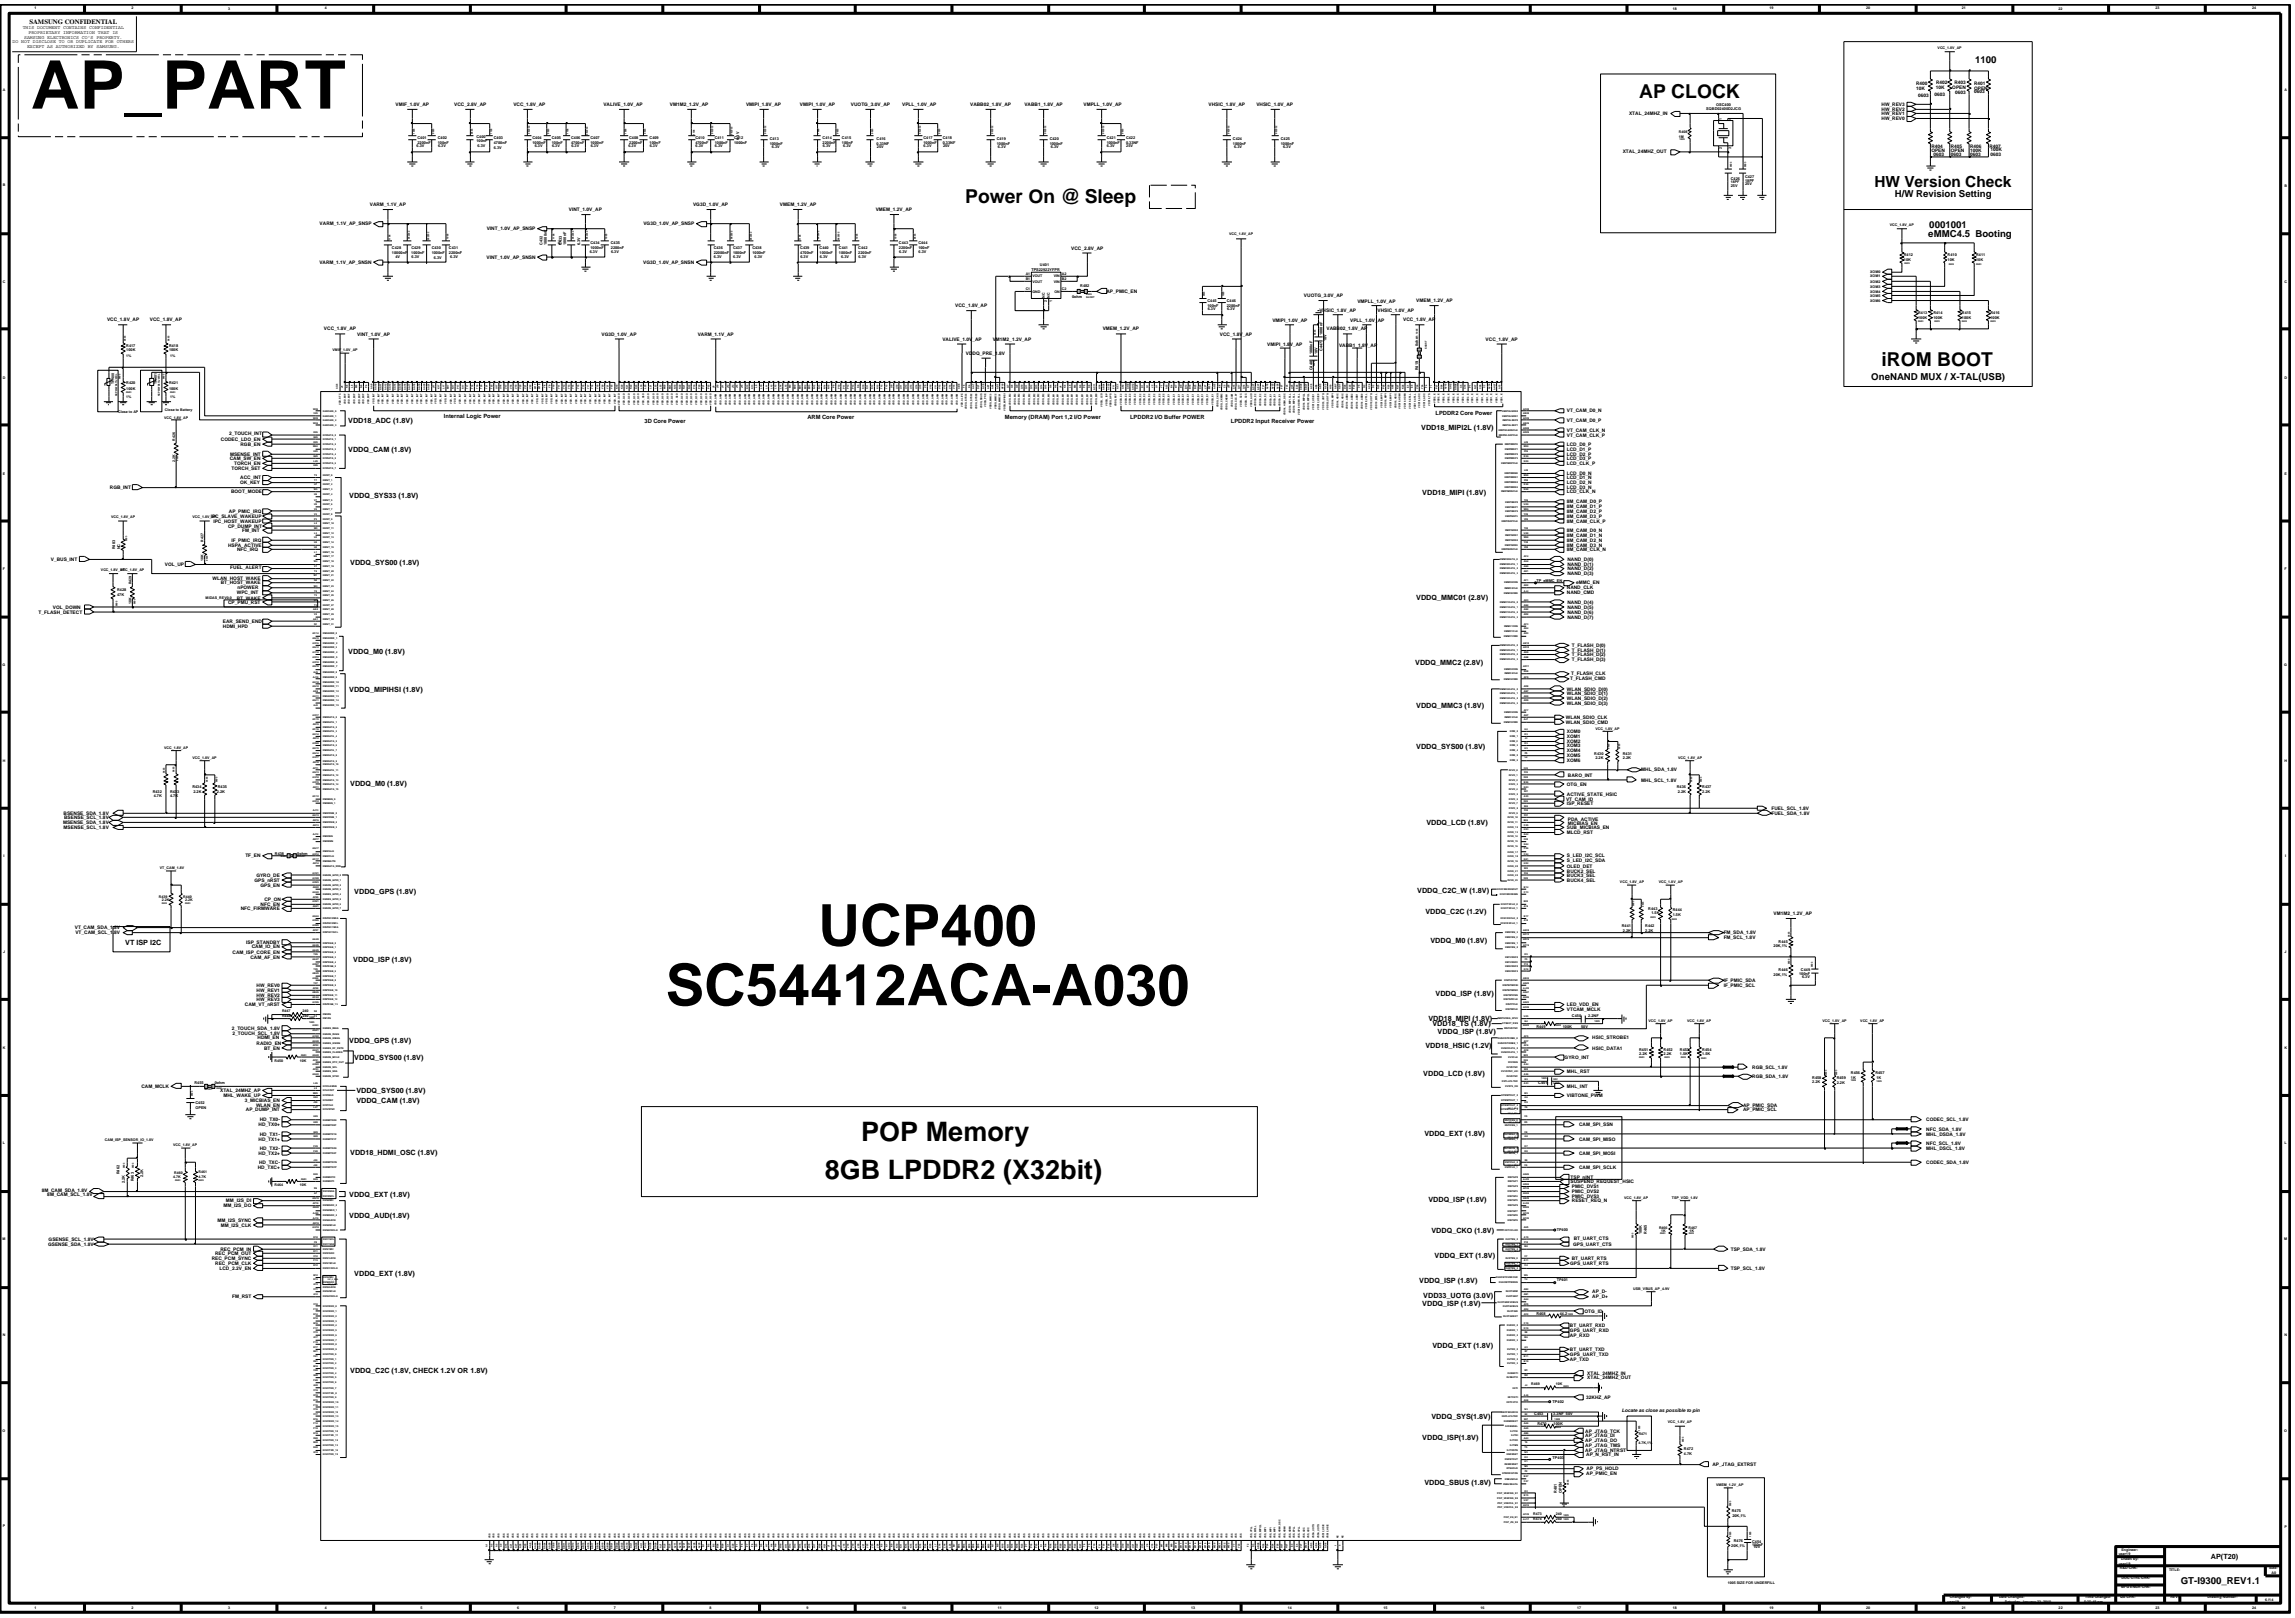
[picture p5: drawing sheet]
<svg xmlns="http://www.w3.org/2000/svg" width="192mm" height="135mm" viewBox="0 0 192 135" stroke-linecap="round" stroke-linejoin="round" font-family="sans-serif">
<defs><g id="words">
<text font-size="5.6" x="2.6" y="9.1">AP_PART</text>
<g font-size="4.8">
<text x="68.4" y="79">UCP400</text>
<text x="55.7" y="84">SC54412ACA-A030</text>
</g>
<g font-size="2.2">
<text x="72" y="95.4">POP Memory</text>
<text x="69" y="98.6">8GB LPDDR2 (X32bit)</text>
</g>
<g font-size="1.6">
<text x="137.1" y="8.2">AP CLOCK</text>
<text x="80.7" y="17">Power On @ Sleep</text>
<text x="157.3" y="30.6">iROM BOOT</text>
</g>
<text font-size="1.3" x="156.7" y="15.7">HW Version Check</text>
<g font-size=".8">
<text x="165.2" y="5.3">1100</text>
<text x="158.4" y="16.5">H/W Revision Setting</text>
<text x="161.2" y="19.8">eMMC4.5 Booting</text>
<text x="161.3" y="19">0001001</text>
<text x="156.5" y="31.8">OneNAND MUX / X-TAL(USB)</text>
<text x="182.4" y="132.4">GT-I9300_REV1.1</text>
</g>
<g font-size=".6">
<text x="2.5" y="2">SAMSUNG CONFIDENTIAL</text>
<text x="29.1" y="35.4">VDD18_ADC (1.8V)</text>
<text x="118.9" y="35.9">VDD18_MIPI2L (1.8V)</text>
<text x="29.1" y="37.8">VDDQ_CAM (1.8V)</text>
<text x="29.2" y="41.6">VDDQ_SYS33 (1.8V)</text>
<text x="118.9" y="41.4">VDD18_MIPI (1.8V)</text>
<text x="29.3" y="47.2">VDDQ_SYS00 (1.8V)</text>
<text x="118.4" y="50.2">VDDQ_MMC01 (2.8V)</text>
<text x="29.1" y="54.6">VDDQ_M0 (1.8V)</text>
<text x="29.2" y="57.8">VDDQ_MIPIHSI (1.8V)</text>
<text x="118.3" y="55.6">VDDQ_MMC2 (2.8V)</text>
<text x="118.4" y="59.2">VDDQ_MMC3 (1.8V)</text>
<text x="29.3" y="65.7">VDDQ_M0 (1.8V)</text>
<text x="118.4" y="62.6">VDDQ_SYS00 (1.8V)</text>
<text x="119.3" y="69">VDDQ_LCD (1.8V)</text>
<text x="29.6" y="74.8">VDDQ_GPS (1.8V)</text>
<text x="118.5" y="74.7">VDDQ_C2C_W (1.8V)</text>
<text x="119.2" y="76.4">VDDQ_C2C (1.2V)</text>
<text x="10.5" y="79">VT ISP I2C</text>
<text x="29.5" y="80.4">VDDQ_ISP (1.8V)</text>
<text x="119.6" y="78.8">VDDQ_M0 (1.8V)</text>
<text x="120" y="83.3">VDDQ_ISP (1.8V)</text>
<text x="29.2" y="87.2">VDDQ_GPS (1.8V)</text>
<text x="29.6" y="88.6">VDDQ_SYS00 (1.8V)</text>
<text x="119" y="90">VDDQ_LCD (1.8V)</text>
<text x="119.2" y="87.6">VDD18_HSIC (1.2V)</text>
<text x="119.4" y="85.3">VDD18_MIPI (1.8V)</text>
<text x="119.8" y="85.7">VDD18_TS (1.8V)</text>
<text x="120.2" y="86.4">VDDQ_ISP (1.8V)</text>
<text x="29.8" y="92.2">VDDQ_CAM (1.8V)</text>
<text x="29.8" y="91.4">VDDQ_SYS00 (1.8V)</text>
<text x="119.1" y="95">VDDQ_EXT (1.8V)</text>
<text x="29.2" y="100">VDDQ_EXT (1.8V)</text>
<text x="29.2" y="101.8">VDDQ_AUD(1.8V)</text>
<text x="29.3" y="96.6">VDD18_HDMI_OSC (1.8V)</text>
<text x="119.4" y="100.5">VDDQ_ISP (1.8V)</text>
<text x="29.6" y="106.6">VDDQ_EXT (1.8V)</text>
<text x="118.7" y="107.2">VDDQ_ISP (1.8V)</text>
<text x="119.7" y="103.1">VDDQ_CKO (1.8V)</text>
<text x="120" y="105.2">VDDQ_EXT (1.8V)</text>
<text x="118.9" y="109.2">VDDQ_ISP (1.8V)</text>
<text x="119" y="108.5">VDD33_UOTG (3.0V)</text>
<text x="119.8" y="112.7">VDDQ_EXT (1.8V)</text>
<text x="29.3" y="114.7">VDDQ_C2C (1.8V, CHECK 1.2V OR 1.8V)</text>
<text x="119.7" y="118.6">VDDQ_SYS(1.8V)</text>
<text x="118.9" y="120.4">VDDQ_ISP(1.8V)</text>
<text x="119.1" y="124.1">VDDQ_SBUS (1.8V)</text>
<text x="184.9" y="130.3">AP(T20)</text>
</g>
<g font-size=".5">
<text x="37.1" y="34.9">Internal Logic Power</text>
<text x="53.9" y="35.4">3D Core Power</text>
<text x="67.5" y="35">ARM Core Power</text>
<text x="84" y="35">Memory (DRAM) Port 1,2 I/O Power</text>
<text x="94.5" y="35">LPDDR2 I/O Buffer POWER</text>
<text x="102.9" y="35.4">LPDDR2 Input Receiver Power</text>
<text x="120" y="34.7">LPDDR2 Core Power</text>
</g>
<g font-size=".4">
<text x="1.1" y="3.6">DO NOT DISCLOSE TO OR DUPLICATE FOR OTHERS</text>
<text x="1.9" y="2.4">THIS DOCUMENT CONTAINS CONFIDENTIAL</text>
<text x="2" y="3.2">SAMSUNG ELECTRONICS CO’S PROPERTY.</text>
<text x="2.3" y="4">EXCEPT AS AUTHORIZED BY SAMSUNG.</text>
<text x="2.4" y="2.8">PROPRIETARY INFORMATION THAT IS</text>
<text x="33.1" y="8.9">VMIF_1.0V_AP</text>
<text x="38" y="8.9">VCC_2.8V_AP</text>
<text x="42.9" y="8.9">VCC_1.8V_AP</text>
<text x="50.5" y="8.9">VALIVE_1.0V_AP</text>
<text x="56" y="8.9">VM1M2_1.2V_AP</text>
<text x="62.4" y="8.9">VMIPI_1.8V_AP</text>
<text x="66.9" y="8.9">VMIPI_1.0V_AP</text>
<text x="71.2" y="8.9">VUOTG_3.0V_AP</text>
<text x="75.4" y="8.9">VPLL_1.0V_AP</text>
<text x="81.1" y="8.9">VABB02_1.8V_AP</text>
<text x="85.7" y="8.9">VABB1_1.8V_AP</text>
<text x="90.6" y="8.9">VMPLL_1.0V_AP</text>
<text x="101.1" y="8.9">VHSIC_1.8V_AP</text>
<text x="105.1" y="8.9">VHSIC_1.0V_AP</text>
<text x="136.2" y="9.6">XTAL_24MHZ_IN</text>
<text x="157.3" y="8.9">HW_REV3</text>
<text x="157.3" y="9.3">HW_REV2</text>
<text x="157.3" y="9.6">HW_REV1</text>
<text x="157.3" y="10">HW_REV0</text>
<text x="160.2" y="7.5">10K</text>
<text x="160.2" y="7.1">R400</text>
<text x="160.4" y="8.1">0603</text>
<text x="161.8" y="8">0603</text>
<text x="161.9" y="7.5">10K</text>
<text x="161.9" y="7.1">R402</text>
<text x="163.3" y="7.5">OPEN</text>
<text x="163.4" y="7.1">R403</text>
<text x="163.5" y="7.9">0603</text>
<text x="165.1" y="7.1">R401</text>
<text x="165.1" y="7.5">OPEN</text>
<text x="165.1" y="7.8">0603</text>
<text x="30.9" y="17.2">VARM_1.1V_AP</text>
<text x="47.6" y="17.7">VINT_1.0V_AP</text>
<text x="58" y="17.2">VG3D_1.0V_AP</text>
<text x="65.2" y="17.2">VMEM_1.2V_AP</text>
<text x="73.2" y="17.7">VMEM_1.2V_AP</text>
<text x="135.7" y="12.8">XTAL_24MHZ_OUT</text>
<text x="161.5" y="12.7">OPEN</text>
<text x="161.5" y="12.4">R404</text>
<text x="161.7" y="13">0603</text>
<text x="163.1" y="13">0603</text>
<text x="163.1" y="12.4">R405</text>
<text x="163.1" y="12.7">OPEN</text>
<text x="164.7" y="12.4">R406</text>
<text x="164.7" y="13">0603</text>
<text x="164.7" y="12.7">100K</text>
<text x="166.4" y="12.4">R407</text>
<text x="166.4" y="12.6">100K</text>
<text x="166.4" y="13">0603</text>
<text x="26.7" y="22">VARM_1.1V_AP_SNSN</text>
<text x="26.7" y="18.8">VARM_1.1V_AP_SNSP</text>
<text x="40.7" y="21.6">VINT_1.0V_AP_SNSN</text>
<text x="40.7" y="19.3">VINT_1.0V_AP_SNSP</text>
<text x="53.8" y="22">VG3D_1.0V_AP_SNSN</text>
<text x="53.8" y="18.8">VG3D_1.0V_AP_SNSP</text>
<text x="89.6" y="20.9">VCC_2.8V_AP</text>
<text x="9" y="26.9">VCC_1.8V_AP</text>
<text x="12.5" y="26.9">VCC_1.8V_AP</text>
<text x="27.1" y="27.6">VCC_1.8V_AP</text>
<text x="29.9" y="28.1">VINT_1.0V_AP</text>
<text x="50.3" y="28.1">VG3D_1.0V_AP</text>
<text x="58.3" y="28.1">VARM_1.1V_AP</text>
<text x="78.8" y="28.5">VALIVE_1.0V_AP</text>
<text x="79.9" y="25.7">VCC_1.8V_AP</text>
<text x="80.8" y="29.7">VDDQ_PRE_1.8V</text>
<text x="83" y="28.5">VM1M2_1.2V_AP</text>
<text x="92.2" y="27.6">VMEM_1.2V_AP</text>
<text x="92.5" y="24.5">AP_PMIC_EN</text>
<text x="102" y="28.1">VCC_1.8V_AP</text>
<text x="106" y="28.9">VMIPI_1.8V_AP</text>
<text x="106.4" y="27">VMIPI_1.0V_AP</text>
<text x="109" y="24.8">VUOTG_3.0V_AP</text>
<text x="110.3" y="26.1">VHSIC_1.8V_AP</text>
<text x="110.9" y="27.6">VABB02_1.8V_AP</text>
<text x="112" y="29">VABB1_1.8V_AP</text>
<text x="112.9" y="27">VPLL_1.0V_AP</text>
<text x="113.5" y="25.3">VMPLL_1.0V_AP</text>
<text x="115.2" y="26.1">VHSIC_1.0V_AP</text>
<text x="117.3" y="26.9">VCC_1.8V_AP</text>
<text x="118.4" y="25.3">VMEM_1.2V_AP</text>
<text x="124.2" y="28.5">VCC_1.8V_AP</text>
<text x="131" y="34.5">VT_CAM_D0_N</text>
<text x="131" y="35.2">VT_CAM_D0_P</text>
<text x="9.2" y="40.9">RGB_INT</text>
<text x="18.5" y="36.8">CODEC_LDO_EN</text>
<text x="19.2" y="36.3">2_TOUCH_INT</text>
<text x="19.2" y="38.5">CAM_SW_EN</text>
<text x="19.2" y="38.1">MSENSE_INT</text>
<text x="19.3" y="41.2">BOOT_MODE</text>
<text x="19.4" y="39.3">TORCH_SET</text>
<text x="19.6" y="38.9">TORCH_EN</text>
<text x="20.1" y="40.5">OK_KEY</text>
<text x="20.1" y="40.1">ACC_INT</text>
<text x="20.1" y="37.3">RGB_EN</text>
<text x="131" y="38.5">LCD_D3_P</text>
<text x="131" y="37.7">LCD_D1_P</text>
<text x="131" y="41.2">LCD_CLK_N</text>
<text x="131" y="38.9">LCD_CLK_P</text>
<text x="131" y="40.5">LCD_D2_N</text>
<text x="131" y="38.1">LCD_D2_P</text>
<text x="131" y="40.9">LCD_D3_N</text>
<text x="131" y="39.7">LCD_D0_N</text>
<text x="131" y="37.3">LCD_D0_P</text>
<text x="131" y="40.1">LCD_D1_N</text>
<text x="131" y="36.1">VT_CAM_CLK_N</text>
<text x="131" y="36.5">VT_CAM_CLK_P</text>
<text x="4.3" y="46.9">V_BUS_INT</text>
<text x="13.8" y="47.3">VOL_UP</text>
<text x="17.6" y="43.3">IPC_SLAVE_WAKEUP</text>
<text x="17.8" y="43.7">IPC_HOST_WAKEUP</text>
<text x="19.1" y="44.1">CP_DUMP_INT</text>
<text x="19.1" y="45.7">HSPA_ACTIVE</text>
<text x="19.1" y="42.8">AP_PMIC_IRQ</text>
<text x="19.3" y="47.6">FUEL_ALERT</text>
<text x="19.3" y="45.3">IF_PMIC_IRQ</text>
<text x="19.8" y="46.1">NFC_IRQ</text>
<text x="20.3" y="44.5">FM_INT</text>
<text x="131" y="45.3">8M_CAM_D2_N</text>
<text x="131" y="42.8">8M_CAM_D2_P</text>
<text x="131" y="45.7">8M_CAM_D3_N</text>
<text x="131" y="43.3">8M_CAM_D3_P</text>
<text x="131" y="44.5">8M_CAM_D0_N</text>
<text x="131" y="42.1">8M_CAM_D0_P</text>
<text x="131" y="44.9">8M_CAM_D1_N</text>
<text x="131" y="42.5">8M_CAM_D1_P</text>
<text x="131" y="46.1">8M_CAM_CLK_N</text>
<text x="131" y="43.7">8M_CAM_CLK_P</text>
<text x="131.1" y="47.7">NAND_D(2)</text>
<text x="131.1" y="47.3">NAND_D(1)</text>
<text x="131.1" y="46.9">NAND_D(0)</text>
<text x="3.2" y="51.3">T_FLASH_DETECT</text>
<text x="4.4" y="50.9">VOL_DOWN</text>
<text x="17.8" y="48.5">WLAN_HOST_WAKE</text>
<text x="18.5" y="48.9">BT_HOST_WAKE</text>
<text x="18.6" y="52.1">EAR_SEND_END</text>
<text x="18.6" y="52.5">HDMI_HPD</text>
<text x="19.1" y="50.5">CP_PMU_RST</text>
<text x="19.8" y="50.1">BT_WAKE</text>
<text x="19.8" y="49.7">WPC_INT</text>
<text x="19.9" y="49.3">nPOWER</text>
<text x="131" y="49.3">NAND_CLK</text>
<text x="131" y="49.7">NAND_CMD</text>
<text x="131.1" y="48.1">NAND_D(3)</text>
<text x="131.1" y="50.5">NAND_D(4)</text>
<text x="131.1" y="51.3">NAND_D(6)</text>
<text x="131.1" y="50.9">NAND_D(5)</text>
<text x="131.1" y="51.7">NAND_D(7)</text>
<text x="131.8" y="48.9">eMMC_EN</text>
<text x="131" y="57.7">WLAN_SDIO_D(0)</text>
<text x="131" y="58.9">WLAN_SDIO_D(3)</text>
<text x="131" y="58.1">WLAN_SDIO_D(1)</text>
<text x="131" y="58.5">WLAN_SDIO_D(2)</text>
<text x="131.3" y="56.9">T_FLASH_CMD</text>
<text x="131.4" y="56.5">T_FLASH_CLK</text>
<text x="131.4" y="54.1">T_FLASH_D(0)</text>
<text x="131.4" y="54.5">T_FLASH_D(1)</text>
<text x="131.4" y="55.3">T_FLASH_D(3)</text>
<text x="131.4" y="54.9">T_FLASH_D(2)</text>
<text x="130.9" y="60.1">WLAN_SDIO_CLK</text>
<text x="130.9" y="60.5">WLAN_SDIO_CMD</text>
<text x="131" y="61.7">XOM1</text>
<text x="131" y="63.3">XOM5</text>
<text x="131" y="62.9">XOM4</text>
<text x="131" y="61.3">XOM0</text>
<text x="131" y="62.1">XOM2</text>
<text x="131" y="62.5">XOM3</text>
<text x="131" y="63.7">XOM6</text>
<text x="131" y="65.7">OTG_EN</text>
<text x="131.1" y="64.9">BARO_INT</text>
<text x="137.2" y="64.5">MHL_SDA_1.8V</text>
<text x="137.2" y="65.3">MHL_SCL_1.8V</text>
<text x="5.3" y="68.9">MSENSE_SDA_1.8V</text>
<text x="5.3" y="68.1">BSENSE_SDA_1.8V</text>
<text x="5.3" y="69.3">MSENSE_SCL_1.8V</text>
<text x="5.4" y="68.5">BSENSE_SCL_1.8V</text>
<text x="20.5" y="71.7">TF_EN</text>
<text x="131" y="66.9">VT_CAM_ID</text>
<text x="131" y="69.7">MLCD_RST</text>
<text x="131" y="66.5">ACTIVE_STATE_HSIC</text>
<text x="131" y="71.7">S_LED_I2C_SCL</text>
<text x="131" y="69.3">SUB_MICBIAS_EN</text>
<text x="131" y="67.3">ISP_RESET</text>
<text x="131.1" y="68.6">PDA_ACTIVE</text>
<text x="131.1" y="69">MICBIAS_EN</text>
<text x="148.1" y="67.7">FUEL_SCL_1.8V</text>
<text x="148.1" y="68.1">FUEL_SDA_1.8V</text>
<text x="6.3" y="77.7">VT_CAM_SDA_1.8V</text>
<text x="20.1" y="76.1">NFC_FIRMWARE</text>
<text x="21.3" y="73.7">GPS_nRST</text>
<text x="21.4" y="73.3">GYRO_DE</text>
<text x="21.8" y="74.1">GPS_EN</text>
<text x="21.8" y="75.7">NFC_EN</text>
<text x="22.1" y="75.3">CP_ON</text>
<text x="131" y="72.1">S_LED_I2C_SDA</text>
<text x="131" y="72.5">OLED_DET</text>
<text x="131" y="72.9">BUCK2_SEL</text>
<text x="131" y="73.3">BUCK3_SEL</text>
<text x="131" y="73.7">BUCK4_SEL</text>
<text x="148.3" y="76.5">VM1M2_1.2V_AP</text>
<text x="6.3" y="78.1">VT_CAM_SCL_1.8V</text>
<text x="19.4" y="79.7">CAM_ISP_CORE_EN</text>
<text x="20.6" y="79">ISP_STANDBY</text>
<text x="20.9" y="80.1">CAM_AF_EN</text>
<text x="21.1" y="79.3">CAM_IO_EN</text>
<text x="21.5" y="83.7">HW_REV3</text>
<text x="21.5" y="83.3">HW_REV2</text>
<text x="21.5" y="82.5">HW_REV0</text>
<text x="21.5" y="82.9">HW_REV1</text>
<text x="144.1" y="78.5">FM_SCL_1.8V</text>
<text x="144.1" y="82.1">IF_PMIC_SDA</text>
<text x="144.1" y="78.1">FM_SDA_1.8V</text>
<text x="144.1" y="82.5">IF_PMIC_SCL</text>
<text x="19.4" y="86.1">2_TOUCH_SDA_1.8V</text>
<text x="19.4" y="86.6">2_TOUCH_SCL_1.8V</text>
<text x="20.5" y="84.1">CAM_VT_nRST</text>
<text x="21.5" y="87.3">RADIO_EN</text>
<text x="21.5" y="86.9">HDMI_EN</text>
<text x="22.1" y="87.7">BT_EN</text>
<text x="130.8" y="88.5">GYRO_INT</text>
<text x="131" y="84.5">VTCAM_MCLK</text>
<text x="131" y="89.7">MHL_RST</text>
<text x="131" y="84.1">LED_VDD_EN</text>
<text x="133.2" y="86.9">HSIC_STROBE1</text>
<text x="133.2" y="87.7">HSIC_DATA1</text>
<text x="146.5" y="89.4">RGB_SCL_1.8V</text>
<text x="11.8" y="91">CAM_MCLK</text>
<text x="18.4" y="91.3">XTAL_24MHZ_AP</text>
<text x="18.7" y="91.7">MHL_WAKE_UP</text>
<text x="20.5" y="92.1">3_MICBIAS_EN</text>
<text x="20.6" y="92.9">AP_DUMP_INT</text>
<text x="21.4" y="92.6">WLAN_EN</text>
<text x="21.6" y="95.4">HD_TX1+</text>
<text x="21.6" y="94.2">HD_TX0+</text>
<text x="21.7" y="94.9">HD_TX1-</text>
<text x="21.7" y="93.7">HD_TX0-</text>
<text x="131" y="91">MHL_INT</text>
<text x="131" y="91.7">VIBTONE_PWM</text>
<text x="132" y="95.4">CAM_SPI_MISO</text>
<text x="132" y="94.2">CAM_SPI_SSN</text>
<text x="145.8" y="92.9">AP_PMIC_SCL</text>
<text x="145.8" y="92.6">AP_PMIC_SDA</text>
<text x="146.5" y="90.1">RGB_SDA_1.8V</text>
<text x="161.1" y="93.7">CODEC_SCL_1.8V</text>
<text x="161.1" y="94.9">MHL_DSDA_1.8V</text>
<text x="161.1" y="94.5">NFC_SDA_1.8V</text>
<text x="161.1" y="95.7">NFC_SCL_1.8V</text>
<text x="3.5" y="99.7">8M_CAM_SDA_1.8V</text>
<text x="4" y="100">8M_CAM_SCL_1.8V</text>
<text x="18.7" y="100.9">MM_I2S_DO</text>
<text x="18.9" y="100.5">MM_I2S_DI</text>
<text x="21.6" y="97.7">HD_TXC+</text>
<text x="21.6" y="96.5">HD_TX2+</text>
<text x="21.7" y="97.3">HD_TXC-</text>
<text x="21.7" y="96.1">HD_TX2-</text>
<text x="131.3" y="98.6">TSP_nINT</text>
<text x="131.3" y="98.9">SUSPEND_REQUEST_HSIC</text>
<text x="131.5" y="100.5">RESET_REQ_N</text>
<text x="131.5" y="99.3">PMIC_DVS1</text>
<text x="131.5" y="100.2">PMIC_DVS3</text>
<text x="131.5" y="99.8">PMIC_DVS2</text>
<text x="132" y="96.5">CAM_SPI_MOSI</text>
<text x="132" y="97.7">CAM_SPI_SCLK</text>
<text x="161.1" y="96.1">MHL_DSCL_1.8V</text>
<text x="161.1" y="97.3">CODEC_SDA_1.8V</text>
<text x="4" y="104.1">GSENSE_SDA_1.8V</text>
<text x="4.1" y="103.7">GSENSE_SCL_1.8V</text>
<text x="17.7" y="105.3">REC_PCM_SYNC</text>
<text x="18" y="104.9">REC_PCM_OUT</text>
<text x="18" y="105.8">REC_PCM_CLK</text>
<text x="18.2" y="102.1">MM_I2S_SYNC</text>
<text x="18.4" y="106.2">LCD_2.2V_EN</text>
<text x="18.4" y="104.6">REC_PCM_IN</text>
<text x="18.5" y="102.5">MM_I2S_CLK</text>
<text x="131.3" y="105.8">GPS_UART_RTS</text>
<text x="131.4" y="105.3">BT_UART_RTS</text>
<text x="131.5" y="104.1">GPS_UART_CTS</text>
<text x="131.6" y="103.6">BT_UART_CTS</text>
<text x="144.7" y="104.6">TSP_SDA_1.8V</text>
<text x="144.7" y="106.2">TSP_SCL_1.8V</text>
<text x="19.4" y="108.5">FM_RST</text>
<text x="131.3" y="112.9">BT_UART_TXD</text>
<text x="131.3" y="113.4">GPS_UART_TXD</text>
<text x="131.3" y="111.8">AP_RXD</text>
<text x="131.3" y="110.9">BT_UART_RXD</text>
<text x="131.3" y="111.3">GPS_UART_RXD</text>
<text x="131.3" y="113.8">AP_TXD</text>
<text x="132.5" y="109.7">OTG_ID</text>
<text x="133.2" y="108.5">AP_D+</text>
<text x="133.2" y="108.1">AP_D-</text>
<text x="132.6" y="119.8">AP_JTAG_TCK</text>
<text x="132.6" y="116.9">32KHZ_AP</text>
<text x="132.7" y="115">XTAL_24MHZ_IN</text>
<text x="132.7" y="115.3">XTAL_24MHZ_OUT</text>
<text x="135.6" y="118">Locate as close as possible to pin</text>
<text x="132.6" y="120.6">AP_JTAG_DO</text>
<text x="132.6" y="120.1">AP_JTAG_DI</text>
<text x="132.6" y="121.4">AP_JTAG_NTRST</text>
<text x="132.6" y="121">AP_JTAG_TMS</text>
<text x="132.6" y="121.7">AP_N_RST_IN</text>
<text x="132.6" y="123.3">AP_PMIC_EN</text>
<text x="132.7" y="122.9">AP_PS_HOLD</text>
<text x="143.2" y="122.6">AP_JTAG_EXTRST</text>
</g>
<g font-size=".3">
<text x="2.9" y=".8">1</text>
<text x="11" y=".8">2</text>
<text x="19.1" y=".8">3</text>
<text x="27.2" y=".8">4</text>
<text x="139.9" y=".8">18</text>
<text x="148" y=".8">19</text>
<text x="156.1" y=".8">20</text>
<text x="162" y="4.1">VCC_1.8V_AP</text>
<text x="164.1" y=".8">21</text>
<text x="172.1" y=".8">22</text>
<text x="180.2" y=".8">23</text>
<text x="188.3" y=".8">24</text>
<text x=".2" y="7.6">A</text>
<text x="34.9" y="11.6">C401</text>
<text x="36.6" y="11.6">C402</text>
<text x="39.8" y="11.6">C400</text>
<text x="39.8" y="11.9">100nF</text>
<text x="41.3" y="11.6">C403</text>
<text x="44.5" y="11.6">C404</text>
<text x="46.1" y="11.6">C405</text>
<text x="47.8" y="11.6">C406</text>
<text x="49.4" y="11.6">C407</text>
<text x="52.6" y="11.6">C408</text>
<text x="54.3" y="11.6">C409</text>
<text x="58.1" y="11.6">C410</text>
<text x="59.8" y="11.6">C411</text>
<text x="61.4" y="11.6">C412</text>
<text x="61.8" y="11.7" transform="rotate(-90 61.8 11.7)">6.3V</text>
<text x="64.4" y="11.7">C413</text>
<text x="68.8" y="11.6">C414</text>
<text x="70.4" y="11.6">C415</text>
<text x="73.3" y="11.7">C416</text>
<text x="77.2" y="11.6">C417</text>
<text x="78.8" y="11.6">C418</text>
<text x="83.3" y="11.7">C419</text>
<text x="87.8" y="11.7">C420</text>
<text x="92.5" y="11.6">C421</text>
<text x="94.2" y="11.6">C422</text>
<text x="103.1" y="11.7">C424</text>
<text x="107.1" y="11.7">C425</text>
<text x="140.4" y="11.5">1M</text>
<text x="140.4" y="11.1">R408</text>
<text x="142.7" y="9.2">SQBD02400D2JCG</text>
<text x="143.5" y="8.9">OSC400</text>
<text x="144" y="10" transform="rotate(-90 144 10)">1</text>
<text x="144.8" y="10" transform="rotate(-90 144.8 10)">4</text>
<text x="191" y="7.6">A</text>
<text x=".2" y="15.6">B</text>
<text x="34.8" y="12.3">6.3V</text>
<text x="34.9" y="12">2200nF</text>
<text x="36.6" y="12">100nF</text>
<text x="36.6" y="12.3">6.3V</text>
<text x="39.9" y="12.3">6.3V</text>
<text x="41.3" y="12.4">6.3V</text>
<text x="41.3" y="12">4700nF</text>
<text x="44.5" y="12">1000nF</text>
<text x="44.7" y="12.3">6.3V</text>
<text x="46.1" y="12">100nF</text>
<text x="46.2" y="12.3">6.3V</text>
<text x="47.8" y="12">4700nF</text>
<text x="47.8" y="12.3">6.3V</text>
<text x="49.4" y="12">1000nF</text>
<text x="49.4" y="12.3">6.3V</text>
<text x="52.5" y="12.3">6.3V</text>
<text x="52.6" y="12">2200nF</text>
<text x="54.3" y="12">100nF</text>
<text x="54.3" y="12.3">6.3V</text>
<text x="58.1" y="12">4700nF</text>
<text x="58.2" y="12.3">6.3V</text>
<text x="59.8" y="12">1000nF</text>
<text x="59.8" y="12.3">6.3V</text>
<text x="61.4" y="12">1000nF</text>
<text x="64.4" y="12.1">1000nF</text>
<text x="64.6" y="12.4">6.3V</text>
<text x="68.8" y="12">2200nF</text>
<text x="68.8" y="12.3">6.3V</text>
<text x="70.4" y="12">100nF</text>
<text x="70.5" y="12.3">6.3V</text>
<text x="73.3" y="12.1">0.33NF</text>
<text x="73.3" y="12.4">25V</text>
<text x="77.2" y="12">1000nF</text>
<text x="77.2" y="12.3">6.3V</text>
<text x="78.8" y="12">0.33NF</text>
<text x="78.9" y="12.3">25V</text>
<text x="83.4" y="12.1">1000nF</text>
<text x="83.5" y="12.4">6.3V</text>
<text x="87.8" y="12.1">1000nF</text>
<text x="87.9" y="12.4">6.3V</text>
<text x="92.5" y="12">1000nF</text>
<text x="92.6" y="12.3">6.3V</text>
<text x="94.2" y="12">0.33NF</text>
<text x="94.2" y="12.3">25V</text>
<text x="103.1" y="12.1">1000nF</text>
<text x="103.2" y="12.4">6.3V</text>
<text x="107.1" y="12.1">1000nF</text>
<text x="107.3" y="12.4">6.3V</text>
<text x="144" y="12.4" transform="rotate(-90 144 12.4)">2</text>
<text x="144.7" y="15.1">C426</text>
<text x="144.7" y="15.3">18PF</text>
<text x="144.7" y="15.7">25V</text>
<text x="144.8" y="12.4" transform="rotate(-90 144.8 12.4)">3</text>
<text x="145.9" y="14.9">C427</text>
<text x="145.9" y="15.2">18PF</text>
<text x="145.9" y="15.5">25V</text>
<text x="191" y="15.6">B</text>
<text x=".2" y="23.6">C</text>
<text x="32.8" y="20.8">C428</text>
<text x="32.8" y="21.2">10000nF</text>
<text x="33.1" y="21.5">4V</text>
<text x="34.4" y="21.2">1000nF</text>
<text x="34.4" y="20.8">C429</text>
<text x="34.4" y="21.5">6.3V</text>
<text x="36.1" y="21.2">1000nF</text>
<text x="36.1" y="20.8">C430</text>
<text x="36.3" y="21.6">6.3V</text>
<text x="37.5" y="20.8">C431</text>
<text x="37.5" y="21.2">2200nF</text>
<text x="37.6" y="21.5">6.3V</text>
<text x="45.4" y="20.5" transform="rotate(-90 45.4 20.5)">C432</text>
<text x="45.7" y="20.5" transform="rotate(-90 45.7 20.5)">10000nF</text>
<text x="46.9" y="20.5" transform="rotate(-90 46.9 20.5)">4V</text>
<text x="47" y="20.5" transform="rotate(-90 47 20.5)">C433</text>
<text x="47.3" y="20.5" transform="rotate(-90 47.3 20.5)">1000nF</text>
<text x="48.5" y="20.5" transform="rotate(-90 48.5 20.5)">6.3V</text>
<text x="49.3" y="21.1">6.3V</text>
<text x="49.4" y="20.4">C434</text>
<text x="49.4" y="20.8">1000nF</text>
<text x="51.1" y="20.8">2200nF</text>
<text x="51.1" y="20.4">C435</text>
<text x="51.1" y="21.1">6.3V</text>
<text x="59.7" y="21.2">22000nF</text>
<text x="59.7" y="20.8">C436</text>
<text x="59.7" y="21.5">6.3V</text>
<text x="61.3" y="21.2">1000nF</text>
<text x="61.3" y="20.8">C437</text>
<text x="61.3" y="21.5">6.3V</text>
<text x="62.9" y="20.8">C438</text>
<text x="62.9" y="21.2">1000nF</text>
<text x="63.1" y="21.5">6.3V</text>
<text x="66.9" y="20.8">C439</text>
<text x="66.9" y="21.2">4700nF</text>
<text x="66.9" y="21.5">6.3V</text>
<text x="68.5" y="20.8">C440</text>
<text x="68.5" y="21.2">1000nF</text>
<text x="68.6" y="21.5">6.3V</text>
<text x="70.2" y="21.2">1000nF</text>
<text x="70.2" y="20.8">C441</text>
<text x="70.3" y="21.5">6.3V</text>
<text x="71.8" y="20.8">C442</text>
<text x="71.8" y="21.2">2200nF</text>
<text x="71.8" y="21.5">6.3V</text>
<text x="75.2" y="20.4">C443</text>
<text x="75.2" y="20.8">2200nF</text>
<text x="75.2" y="21.1">6.3V</text>
<text x="76.8" y="20.4">C444</text>
<text x="76.8" y="20.8">100nF</text>
<text x="76.8" y="21.1">6.3V</text>
<text x="85.8" y="23">A1</text>
<text x="85.8" y="23.4">B1</text>
<text x="86.2" y="22.7">TPS22922YFPR</text>
<text x="86.3" y="23.2">VOUT</text>
<text x="86.3" y="23.6">VOUT</text>
<text x="87" y="22.3">U401</text>
<text x="88.1" y="23.2">VIN</text>
<text x="88.1" y="23.6">VIN</text>
<text x="88.8" y="23">A2</text>
<text x="88.8" y="23.4">B2</text>
<text x="102.8" y="19.6">VCC_1.8V_AP</text>
<text x="156.4" y="22.9">XOM0</text>
<text x="156.4" y="23.2">XOM1</text>
<text x="156.4" y="23.6">XOM2</text>
<text x="158" y="18.9">VCC_1.8V_AP</text>
<text x="159.2" y="21.4">R412</text>
<text x="159.2" y="21.8">10K</text>
<text x="162.9" y="21.4">R410</text>
<text x="162.9" y="21.8">10K</text>
<text x="165.2" y="21.4">R411</text>
<text x="165.2" y="21.8">10K</text>
<text x="191" y="23.6">C</text>
<text x="10.6" y="29">R417</text>
<text x="10.6" y="29.4">100K</text>
<text x="10.6" y="29.9">1%</text>
<text x="14.1" y="29.4">100K</text>
<text x="14.1" y="29">R418</text>
<text x="14.2" y="29.9">1%</text>
<text x="27.8" y="29.4">VMIF_1.0V_AP</text>
<text x="85.8" y="24.3">C1</text>
<text x="86.3" y="24.5">GND</text>
<text x="87.4" y="24.9" transform="rotate(-90 87.4 24.9)">NC</text>
<text x="87.6" y="25.2" transform="rotate(-90 87.6 25.2)">2</text>
<text x="87.8" y="24.9" transform="rotate(-90 87.8 24.9)">NC</text>
<text x="88" y="25.2" transform="rotate(-90 88 25.2)">1</text>
<text x="88.2" y="24.5">ON</text>
<text x="88.8" y="24.3">C2</text>
<text x="89.6" y="24.9">0ohm</text>
<text x="90.3" y="24">R482</text>
<text x="101" y="25.6">100nF</text>
<text x="101" y="25.2">C445</text>
<text x="101" y="25.9">6.3V</text>
<text x="102.6" y="25.6">2200nF</text>
<text x="102.6" y="25.2">C446</text>
<text x="102.6" y="25.9">6.3V</text>
<text x="109.7" y="29.6" transform="rotate(-90 109.7 29.6)">1000nF</text>
<text x="110.2" y="29.6" transform="rotate(-90 110.2 29.6)">10V</text>
<text x="110.6" y="29.4" transform="rotate(-90 110.6 29.4)">C447</text>
<text x="110.6" y="28" transform="rotate(-90 110.6 28)">1000nF</text>
<text x="110.9" y="28.5" transform="rotate(-90 110.9 28.5)">10V</text>
<text x="118.6" y="28.9" transform="rotate(-90 118.6 28.9)">0ohm</text>
<text x="156.4" y="25.2">XOM6</text>
<text x="156.4" y="24">XOM3</text>
<text x="156.4" y="24.5">XOM4</text>
<text x="156.4" y="24.8">XOM5</text>
<text x="160.4" y="26.2">R413</text>
<text x="160.4" y="26.6">100K</text>
<text x="161.7" y="26.2">R414</text>
<text x="161.7" y="26.6">100K</text>
<text x="164.1" y="26.6">100K</text>
<text x="164.1" y="26.2">R415</text>
<text x="166.4" y="26.6">100K</text>
<text x="166.4" y="26.2">R416</text>
<text x=".2" y="31.7">D</text>
<text x="9.5" y="32.1" transform="rotate(-90 9.5 32.1)">TH400</text>
<text x="9.9" y="34.5">Close to AP</text>
<text x="10.6" y="33.2">1%</text>
<text x="10.6" y="32.6">100K</text>
<text x="10.6" y="32.1">R420</text>
<text x="13.1" y="32.1" transform="rotate(-90 13.1 32.1)">TH401</text>
<text x="13.7" y="35">VCC_1.8V_AP</text>
<text x="13.8" y="34.3">Close to Battery</text>
<text x="14.1" y="32.6">100K</text>
<text x="14.1" y="32.1">R421</text>
<text x="14.2" y="33.2">1%</text>
<text x="109.7" y="31" transform="rotate(-90 109.7 31)">C448</text>
<text x="118.6" y="31" transform="rotate(-90 118.6 31)">R419</text>
<text x="191" y="31.6">D</text>
<text x=".2" y="39.7">E</text>
<text x="14.6" y="38.6" transform="rotate(-90 14.6 38.6)">2.2K</text>
<text x="14.6" y="36.8" transform="rotate(-90 14.6 36.8)">R426</text>
<text x="191" y="39.7">E</text>
<text x=".2" y="47.6">F</text>
<text x="8.4" y="47.7">VCC_1.8V_AP</text>
<text x="9.3" y="43.3">VCC_1.8V_AP</text>
<text x="9.6" y="45.9" transform="rotate(-90 9.6 45.9)">R483</text>
<text x="10" y="45.9" transform="rotate(-90 10 45.9)">NC</text>
<text x="10.1" y="47.7">VCC_1.8V_AP</text>
<text x="16.1" y="43.3">VCC_1.8V_AP</text>
<text x="17" y="46.9" transform="rotate(-90 17 46.9)">10K</text>
<text x="17" y="45.3" transform="rotate(-90 17 45.3)">R427</text>
<text x="191" y="47.6">F</text>
<text x="9.8" y="49.8">47K</text>
<text x="9.8" y="49.4">R428</text>
<text x="11" y="50.5" transform="rotate(-90 11 50.5)">10K</text>
<text x="11" y="48.8" transform="rotate(-90 11 48.8)">R429</text>
<text x="17.2" y="50.1">MIDAS_REV0.0</text>
<text x="128.5" y="48.6">TP_eMMC_EN</text>
<text x=".2" y="55.7">G</text>
<text x="191" y="55.7">G</text>
<text x=".2" y="63.7">H</text>
<text x="13.7" y="62.6">VCC_1.8V_AP</text>
<text x="16.1" y="65.9">R434</text>
<text x="16.1" y="63.4">VCC_1.8V_AP</text>
<text x="18.2" y="65.9">R435</text>
<text x="133.3" y="63.1">R430</text>
<text x="133.4" y="63.4">2.2K</text>
<text x="133.4" y="61">VCC_1.8V_AP</text>
<text x="135.7" y="63.1">R431</text>
<text x="135.7" y="63.4">2.2K</text>
<text x="140.2" y="65.9">R436</text>
<text x="140.3" y="63.4">VCC_1.8V_AP</text>
<text x="142.3" y="65.9">R437</text>
<text x="191" y="63.7">H</text>
<text x=".3" y="71.6">I</text>
<text x="12.8" y="66.3">R432</text>
<text x="12.9" y="66.6">4.7K</text>
<text x="14.2" y="66.3">R433</text>
<text x="14.2" y="66.6">4.7K</text>
<text x="16.2" y="66.3">2.2K</text>
<text x="18.1" y="66.3">2.2K</text>
<text x="23" y="71.5">R438</text>
<text x="24.9" y="71.5">0ohm</text>
<text x="140.3" y="66.3">2.2K</text>
<text x="142.3" y="66.3">2.2K</text>
<text x="191.1" y="71.6">I</text>
<text x="13.3" y="75.1">R439</text>
<text x="13.4" y="72.7">VT_CAM_1.8V</text>
<text x="13.5" y="75.3">2.2K</text>
<text x="15.3" y="75.1">R440</text>
<text x="15.5" y="75.3">2.2K</text>
<text x="135.5" y="73.8">VCC_1.8V_AP</text>
<text x="135.6" y="77.5">R441</text>
<text x="135.7" y="77.9">2.2K</text>
<text x="137.6" y="77.5">R442</text>
<text x="137.6" y="77.9">2.2K</text>
<text x="137.8" y="76.1">R443</text>
<text x="138.1" y="76.4">1.5K</text>
<text x="138.7" y="73.8">VCC_1.8V_AP</text>
<text x="139.9" y="76.6">1.5K</text>
<text x="139.9" y="76.2">R444</text>
<text x=".3" y="79.7">J</text>
<text x="148.3" y="81.6">20K,1%</text>
<text x="148.3" y="79.2">20K,1%</text>
<text x="148.7" y="78.8">R445</text>
<text x="148.7" y="81.2">R446</text>
<text x="150.4" y="81.5">100nF</text>
<text x="150.6" y="81.2">C449</text>
<text x="150.7" y="81.7">6.3V</text>
<text x="191" y="79.7">J</text>
<text x=".2" y="87.7">K</text>
<text x="22.9" y="88.8">R450</text>
<text x="23.6" y="85">R448</text>
<text x="23.6" y="84.6">R447</text>
<text x="25.1" y="88.8">10K</text>
<text x="25.3" y="85">240</text>
<text x="25.3" y="84.6">240</text>
<text x="128.5" y="85.9">R449</text>
<text x="130.7" y="85.9">100K</text>
<text x="131.5" y="85">C450</text>
<text x="132.2" y="85.9">50V</text>
<text x="132.8" y="85">2.2NF</text>
<text x="137.1" y="87.9">R451</text>
<text x="137.1" y="88.2">2.2K</text>
<text x="137.8" y="85.4">VCC_1.8V_AP</text>
<text x="139.1" y="88.2">2.2K</text>
<text x="139.1" y="87.9">R452</text>
<text x="140.5" y="88.2">1.5K</text>
<text x="140.5" y="87.9">R453</text>
<text x="141.1" y="85.4">VCC_1.8V_AP</text>
<text x="142.3" y="88.2">1.5K</text>
<text x="142.3" y="87.9">R454</text>
<text x="152.4" y="85.4">VCC_1.8V_AP</text>
<text x="154.8" y="89.8">R456</text>
<text x="155.6" y="85.4">VCC_1.8V_AP</text>
<text x="156.8" y="89.8">R457</text>
<text x="191" y="87.7">K</text>
<text x=".2" y="95.7">L</text>
<text x="8.8" y="95.4">CAM_ISP_SENSOR_IO_1.8V</text>
<text x="14.5" y="95.8">VCC_1.8V_AP</text>
<text x="16.3" y="90.6">R455</text>
<text x="16.3" y="92.3">C452</text>
<text x="16.3" y="92.7">OPEN</text>
<text x="18" y="90.6">0ohm</text>
<text x="128.6" y="90.6">C451</text>
<text x="151.5" y="90.6">2.2K</text>
<text x="151.5" y="90.2">R458</text>
<text x="153.6" y="90.2">R459</text>
<text x="153.6" y="90.7">2.2K</text>
<text x="154.8" y="90.2">1K</text>
<text x="156.9" y="90.2">1K</text>
<text x="191" y="95.7">L</text>
<text x="10" y="98.2" transform="rotate(-90 10 98.2)">R462</text>
<text x="10.4" y="98.9" transform="rotate(-90 10.4 98.9)">2.2K</text>
<text x="11.2" y="98.8" transform="rotate(-90 11.2 98.8)">R463</text>
<text x="12" y="98.4" transform="rotate(-90 12 98.4)">2.2K</text>
<text x="14.5" y="98.5">4.7K</text>
<text x="14.6" y="98.2">R460</text>
<text x="16.6" y="98.5">4.7K</text>
<text x="16.6" y="98.1">R461</text>
<text x="22.9" y="99.2">R464</text>
<text x="25.1" y="99.2">10K</text>
<text x="135.8" y="100.2">VCC_1.8V_AP</text>
<text x="139.8" y="100.2">TSP_VDD_1.8V</text>
<text x=".2" y="103.7">M</text>
<text x="130.2" y="107.1">TP401</text>
<text x="130.2" y="102.9">TP400</text>
<text x="136.6" y="107.8">USB_VBUS_AP_4.9V</text>
<text x="137.3" y="103.2" transform="rotate(-90 137.3 103.2)">100K</text>
<text x="137.7" y="103.2" transform="rotate(-90 137.7 103.2)">R465</text>
<text x="138.7" y="102.7">R466</text>
<text x="138.9" y="103">1K</text>
<text x="141.2" y="102.7">R467</text>
<text x="141.3" y="103">1K</text>
<text x="191" y="103.7">M</text>
<text x=".2" y="111.7">N</text>
<text x="128.5" y="109.9">R468</text>
<text x="130.4" y="109.9">44.2</text>
<text x="191" y="111.7">N</text>
<text x=".2" y="119.8">O</text>
<text x="128" y="115.8">R469</text>
<text x="128.3" y="118.3">C453</text>
<text x="128.6" y="119.1">R470</text>
<text x="129.8" y="117.3">TP402</text>
<text x="129.9" y="118.3">3.3NF 50V</text>
<text x="129.9" y="119.1">100K</text>
<text x="130.1" y="115.8">10K</text>
<text x="137" y="120">R471</text>
<text x="139.5" y="119">VCC_1.8V_AP</text>
<text x="191" y="119.8">O</text>
<text x="129.8" y="122">TP403</text>
<text x="130.2" y="124.8" transform="rotate(-90 130.2 124.8)">R481</text>
<text x="130.6" y="124.8" transform="rotate(-90 130.6 124.8)">OPEN</text>
<text x="137" y="120.8">4.7K,1%</text>
<text x="140.8" y="121.3">R472</text>
<text x="140.8" y="121.6">4.7K</text>
<text x="143.5" y="124.2">VMEM_1.2V_AP</text>
<text x=".2" y="127.7">P</text>
<text x="128.2" y="127">R474</text>
<text x="128.2" y="126.6">R473</text>
<text x="130.1" y="127">240</text>
<text x="130.1" y="126.6">240</text>
<text x="144.8" y="129.3">20K,1%</text>
<text x="144.8" y="126.4">R475</text>
<text x="144.9" y="126.8">20K,1%</text>
<text x="145" y="129">R476</text>
<text x="146.5" y="129.2">100nF</text>
<text x="146.5" y="129">C454</text>
<text x="146.6" y="129.4">10V</text>
<text x="177.2" y="130.8">user19</text>
<text x="177.2" y="130">user19</text>
<text x="177.3" y="131.2">R&amp;D CHK:</text>
<text x="177.4" y="130.4">Drawn by:</text>
<text x="177.4" y="129.6">Engineer:</text>
<text x="181.4" y="131.3">TITLE:</text>
<text x="189.8" y="131.2">Size:</text>
<text x="189.9" y="131.6">A0</text>
<text x="191" y="127.7">P</text>
<text x="2.9" y="134.5">1</text>
<text x="11" y="134.5">2</text>
<text x="19.1" y="134.5">3</text>
<text x="27.2" y="134.5">4</text>
<text x="35.2" y="134.5">5</text>
<text x="43.2" y="134.5">6</text>
<text x="51.3" y="134.5">7</text>
<text x="59.3" y="134.5">8</text>
<text x="67.4" y="134.5">9</text>
<text x="75.4" y="134.5">10</text>
<text x="83.4" y="134.5">11</text>
<text x="91.5" y="134.5">12</text>
<text x="99.6" y="134.5">13</text>
<text x="107.7" y="134.5">14</text>
<text x="115.7" y="134.5">15</text>
<text x="123.8" y="134.5">16</text>
<text x="131.9" y="134.5">17</text>
<text x="139.9" y="134.5">18</text>
<text x="144.5" y="132.4">1005 SIZE FOR UNDERFILL</text>
<text x="148" y="134.5">19</text>
<text x="156.1" y="134.5">20</text>
<text x="162.9" y="134">user19</text>
<text x="163.1" y="133.6">Changed by:</text>
<text x="164.1" y="134.5">21</text>
<text x="167.2" y="133.6">Date Changed:</text>
<text x="167.6" y="134">Saturday, January 23, 2010</text>
<text x="172.1" y="134.5">22</text>
<text x="174.3" y="134">5:35:49 pm</text>
<text x="174.4" y="133.6">Time Changed:</text>
<text x="177.3" y="133.6">QA CHK:</text>
<text x="177.4" y="132.8">MFG ENGR CHK:</text>
<text x="177.4" y="132">DOC CTRL CHK:</text>
<text x="180.2" y="134.5">23</text>
<text x="181.5" y="133.6">REV:</text>
<text x="184.6" y="133.6">Drawing Number:</text>
<text x="188.3" y="134.5">24</text>
<text x="189.4" y="133.9">6 /14</text>
</g>
<g font-size=".2">
<text x="34.7" y="11.2" transform="rotate(-90 34.7 11.2)">1005</text>
<text x="36.3" y="11.2" transform="rotate(-90 36.3 11.2)">0603</text>
<text x="39.5" y="11.2" transform="rotate(-90 39.5 11.2)">0603</text>
<text x="41.2" y="11.2" transform="rotate(-90 41.2 11.2)">1106</text>
<text x="44.3" y="11.2" transform="rotate(-90 44.3 11.2)">062032</text>
<text x="45.9" y="11.2" transform="rotate(-90 45.9 11.2)">0603</text>
<text x="47.5" y="11.2" transform="rotate(-90 47.5 11.2)">1106</text>
<text x="49.2" y="11.3" transform="rotate(-90 49.2 11.3)">062032</text>
<text x="52.4" y="11.2" transform="rotate(-90 52.4 11.2)">1005</text>
<text x="54" y="11.2" transform="rotate(-90 54 11.2)">0603</text>
<text x="58.1" y="11.3" transform="rotate(-90 58.1 11.3)">1106</text>
<text x="59.6" y="11.2" transform="rotate(-90 59.6 11.2)">062032</text>
<text x="61.3" y="11.3" transform="rotate(-90 61.3 11.3)">062032</text>
<text x="64.1" y="11.2" transform="rotate(-90 64.1 11.2)">062032</text>
<text x="68.5" y="11.2" transform="rotate(-90 68.5 11.2)">1005</text>
<text x="70.1" y="11.2" transform="rotate(-90 70.1 11.2)">0603</text>
<text x="73" y="11.2" transform="rotate(-90 73 11.2)">0603</text>
<text x="77" y="11.2" transform="rotate(-90 77 11.2)">062032</text>
<text x="78.6" y="11.2" transform="rotate(-90 78.6 11.2)">0603</text>
<text x="83.1" y="11.2" transform="rotate(-90 83.1 11.2)">062032</text>
<text x="87.5" y="11.2" transform="rotate(-90 87.5 11.2)">062032</text>
<text x="92.3" y="11.2" transform="rotate(-90 92.3 11.2)">062032</text>
<text x="93.9" y="11.2" transform="rotate(-90 93.9 11.2)">0603</text>
<text x="102.8" y="11.2" transform="rotate(-90 102.8 11.2)">062032</text>
<text x="106.8" y="11.2" transform="rotate(-90 106.8 11.2)">062032</text>
<text x="140.5" y="11.7">1005</text>
<text x="144.8" y="14" transform="rotate(-90 144.8 14)">0603</text>
<text x="146" y="14" transform="rotate(-90 146 14)">0603</text>
<text x="32.6" y="20.1" transform="rotate(-90 32.6 20.1)">1106</text>
<text x="34.3" y="20" transform="rotate(-90 34.3 20)">062032</text>
<text x="35.9" y="20.1" transform="rotate(-90 35.9 20.1)">062032</text>
<text x="37.5" y="20" transform="rotate(-90 37.5 20)">1005</text>
<text x="46.4" y="20" transform="rotate(-90 46.4 20)">1106</text>
<text x="48" y="20" transform="rotate(-90 48 20)">062032</text>
<text x="49.2" y="20" transform="rotate(-90 49.2 20)">062032</text>
<text x="50.8" y="20" transform="rotate(-90 50.8 20)">1005</text>
<text x="61.3" y="20" transform="rotate(-90 61.3 20)">062032</text>
<text x="62.9" y="20.1" transform="rotate(-90 62.9 20.1)">062032</text>
<text x="67" y="20.1" transform="rotate(-90 67 20.1)">1106</text>
<text x="68.5" y="20" transform="rotate(-90 68.5 20)">062032</text>
<text x="70.2" y="20.1" transform="rotate(-90 70.2 20.1)">062032</text>
<text x="71.7" y="20" transform="rotate(-90 71.7 20)">1005</text>
<text x="75" y="20" transform="rotate(-90 75 20)">1005</text>
<text x="76.6" y="20" transform="rotate(-90 76.6 20)">0603</text>
<text x="159.3" y="22">0603</text>
<text x="163" y="22.2">0603</text>
<text x="165.2" y="22.2">0603</text>
<text x="10.5" y="28.5" transform="rotate(-90 10.5 28.5)">0603</text>
<text x="14.2" y="28.5" transform="rotate(-90 14.2 28.5)">0603</text>
<text x="90.8" y="24.9">SHORT</text>
<text x="90.8" y="24.7">0603</text>
<text x="100.8" y="24.8" transform="rotate(-90 100.8 24.8)">0603</text>
<text x="102.4" y="24.8" transform="rotate(-90 102.4 24.8)">1005</text>
<text x="110" y="28" transform="rotate(-90 110 28)">0603</text>
<text x="118.6" y="27.9" transform="rotate(-90 118.6 27.9)">1005</text>
<text x="119.3" y="29.2" transform="rotate(-90 119.3 29.2)">SHORT</text>
<text x="160.4" y="26.9">0603</text>
<text x="161.8" y="26.9">0603</text>
<text x="164.1" y="26.9">0603</text>
<text x="166.4" y="26.9">0603</text>
<text x="9.8" y="33.1" transform="rotate(-90 9.8 33.1)">NCP03WB473J05RL</text>
<text x="10.1" y="31.7" transform="rotate(-90 10.1 31.7)">0603</text>
<text x="10.6" y="32.9">0603</text>
<text x="13.4" y="33.1" transform="rotate(-90 13.4 33.1)">NCP03WB473J05RL</text>
<text x="13.7" y="31.7" transform="rotate(-90 13.7 31.7)">0603</text>
<text x="14.2" y="32.9">0603</text>
<text x="26.2" y="35.4">W24</text>
<text x="26.2" y="35">W25</text>
<text x="26.2" y="34.2">W26</text>
<text x="26.2" y="34.6">V25</text>
<text x="27" y="35.6">XADCAIN_3</text>
<text x="27" y="35.2">XADCAIN_2</text>
<text x="27" y="34.4">XADCAIN_0</text>
<text x="27" y="34.8">XADCAIN_1</text>
<text x="28.2" y="32.5" transform="rotate(-90 28.2 32.5)">AG6</text>
<text x="28.5" y="33.8" transform="rotate(-90 28.5 33.8)">VDD_RTC</text>
<text x="28.7" y="32.4" transform="rotate(-90 28.7 32.4)">J8</text>
<text x="29.1" y="32.4" transform="rotate(-90 29.1 32.4)">K8</text>
<text x="29.3" y="33.8" transform="rotate(-90 29.3 33.8)">VDD_MIF</text>
<text x="29.5" y="32.4" transform="rotate(-90 29.5 32.4)">L8</text>
<text x="29.7" y="33.8" transform="rotate(-90 29.7 33.8)">VDD_MIF</text>
<text x="29.9" y="32.5" transform="rotate(-90 29.9 32.5)">M8</text>
<text x="30.3" y="32.4" transform="rotate(-90 30.3 32.4)">N8</text>
<text x="30.5" y="33.8" transform="rotate(-90 30.5 33.8)">VDD_MIF</text>
<text x="30.7" y="32.4" transform="rotate(-90 30.7 32.4)">P8</text>
<text x="30.9" y="33.8" transform="rotate(-90 30.9 33.8)">VDD_MIF</text>
<text x="31.1" y="32.5" transform="rotate(-90 31.1 32.5)">AA9</text>
<text x="31.3" y="33.8" transform="rotate(-90 31.3 33.8)">VDD_INT</text>
<text x="31.5" y="32.6" transform="rotate(-90 31.5 32.6)">AA10</text>
<text x="31.7" y="33.8" transform="rotate(-90 31.7 33.8)">VDD_INT</text>
<text x="31.9" y="32.6" transform="rotate(-90 31.9 32.6)">AA11</text>
<text x="32.3" y="32.6" transform="rotate(-90 32.3 32.6)">AA12</text>
<text x="32.5" y="33.8" transform="rotate(-90 32.5 33.8)">VDD_INT</text>
<text x="32.7" y="32.6" transform="rotate(-90 32.7 32.6)">AA13</text>
<text x="32.9" y="33.8" transform="rotate(-90 32.9 33.8)">VDD_INT</text>
<text x="33.1" y="32.6" transform="rotate(-90 33.1 32.6)">AA14</text>
<text x="33.4" y="33.8" transform="rotate(-90 33.4 33.8)">VDD_INT</text>
<text x="33.5" y="32.6" transform="rotate(-90 33.5 32.6)">AA15</text>
<text x="33.9" y="32.6" transform="rotate(-90 33.9 32.6)">AA16</text>
<text x="34.1" y="33.8" transform="rotate(-90 34.1 33.8)">VDD_INT</text>
<text x="34.3" y="32.6" transform="rotate(-90 34.3 32.6)">AA17</text>
<text x="34.5" y="33.8" transform="rotate(-90 34.5 33.8)">VDD_INT</text>
<text x="34.7" y="32.6" transform="rotate(-90 34.7 32.6)">AA18</text>
<text x="35" y="33.8" transform="rotate(-90 35 33.8)">VDD_INT</text>
<text x="35.1" y="32.6" transform="rotate(-90 35.1 32.6)">AA19</text>
<text x="35.6" y="32.6" transform="rotate(-90 35.6 32.6)">AA20</text>
<text x="35.7" y="33.8" transform="rotate(-90 35.7 33.8)">VDD_INT</text>
<text x="35.9" y="32.6" transform="rotate(-90 35.9 32.6)">AA21</text>
<text x="36.2" y="33.8" transform="rotate(-90 36.2 33.8)">VDD_INT</text>
<text x="36.3" y="32.5" transform="rotate(-90 36.3 32.5)">J17</text>
<text x="36.8" y="32.5" transform="rotate(-90 36.8 32.5)">K17</text>
<text x="36.9" y="33.8" transform="rotate(-90 36.9 33.8)">VDD_INT</text>
<text x="37.2" y="32.5" transform="rotate(-90 37.2 32.5)">L17</text>
<text x="37.4" y="33.8" transform="rotate(-90 37.4 33.8)">VDD_INT</text>
<text x="37.5" y="32.5" transform="rotate(-90 37.5 32.5)">M17</text>
<text x="37.8" y="33.8" transform="rotate(-90 37.8 33.8)">VDD_INT</text>
<text x="37.9" y="32.5" transform="rotate(-90 37.9 32.5)">N17</text>
<text x="38.4" y="32.5" transform="rotate(-90 38.4 32.5)">P17</text>
<text x="38.5" y="33.8" transform="rotate(-90 38.5 33.8)">VDD_INT</text>
<text x="38.8" y="32.5" transform="rotate(-90 38.8 32.5)">R17</text>
<text x="39" y="33.8" transform="rotate(-90 39 33.8)">VDD_INT</text>
<text x="39.1" y="32.5" transform="rotate(-90 39.1 32.5)">T17</text>
<text x="39.4" y="33.8" transform="rotate(-90 39.4 33.8)">VDD_INT</text>
<text x="39.6" y="32.5" transform="rotate(-90 39.6 32.5)">T18</text>
<text x="40" y="32.5" transform="rotate(-90 40 32.5)">T19</text>
<text x="40.2" y="33.8" transform="rotate(-90 40.2 33.8)">VDD_INT</text>
<text x="40.3" y="32.5" transform="rotate(-90 40.3 32.5)">T20</text>
<text x="40.6" y="33.8" transform="rotate(-90 40.6 33.8)">VDD_INT</text>
<text x="40.8" y="32.5" transform="rotate(-90 40.8 32.5)">T21</text>
<text x="41" y="33.8" transform="rotate(-90 41 33.8)">VDD_INT</text>
<text x="41.2" y="32.5" transform="rotate(-90 41.2 32.5)">T22</text>
<text x="41.6" y="32.5" transform="rotate(-90 41.6 32.5)">U17</text>
<text x="41.8" y="33.8" transform="rotate(-90 41.8 33.8)">VDD_INT</text>
<text x="41.9" y="32.5" transform="rotate(-90 41.9 32.5)">U18</text>
<text x="42.4" y="32.5" transform="rotate(-90 42.4 32.5)">V17</text>
<text x="42.5" y="33.8" transform="rotate(-90 42.5 33.8)">VDD_INT</text>
<text x="42.8" y="32.5" transform="rotate(-90 42.8 32.5)">V18</text>
<text x="43" y="33.8" transform="rotate(-90 43 33.8)">VDD_INT</text>
<text x="43.2" y="32.5" transform="rotate(-90 43.2 32.5)">V19</text>
<text x="43.4" y="33.8" transform="rotate(-90 43.4 33.8)">VDD_INT</text>
<text x="43.6" y="32.5" transform="rotate(-90 43.6 32.5)">V20</text>
<text x="43.8" y="33.8" transform="rotate(-90 43.8 33.8)">VDD_INT</text>
<text x="44" y="32.5" transform="rotate(-90 44 32.5)">V21</text>
<text x="44.4" y="32.5" transform="rotate(-90 44.4 32.5)">V22</text>
<text x="44.6" y="33.8" transform="rotate(-90 44.6 33.8)">VDD_INT</text>
<text x="44.8" y="32.5" transform="rotate(-90 44.8 32.5)">W17</text>
<text x="45" y="33.8" transform="rotate(-90 45 33.8)">VDD_INT</text>
<text x="45.2" y="32.5" transform="rotate(-90 45.2 32.5)">W18</text>
<text x="45.6" y="32.4" transform="rotate(-90 45.6 32.4)">Y8</text>
<text x="45.8" y="33.8" transform="rotate(-90 45.8 33.8)">VDD_INT</text>
<text x="46" y="32.4" transform="rotate(-90 46 32.4)">Y9</text>
<text x="46.2" y="33.8" transform="rotate(-90 46.2 33.8)">VDD_INT</text>
<text x="46.4" y="32.5" transform="rotate(-90 46.4 32.5)">Y10</text>
<text x="46.6" y="33.8" transform="rotate(-90 46.6 33.8)">VDD_INT</text>
<text x="46.8" y="32.5" transform="rotate(-90 46.8 32.5)">Y11</text>
<text x="47.1" y="33.8" transform="rotate(-90 47.1 33.8)">VDD_INT</text>
<text x="47.2" y="32.5" transform="rotate(-90 47.2 32.5)">Y12</text>
<text x="47.7" y="32.5" transform="rotate(-90 47.7 32.5)">Y13</text>
<text x="47.8" y="33.8" transform="rotate(-90 47.8 33.8)">VDD_INT</text>
<text x="48" y="32.5" transform="rotate(-90 48 32.5)">Y14</text>
<text x="48.3" y="33.8" transform="rotate(-90 48.3 33.8)">VDD_INT</text>
<text x="48.4" y="32.5" transform="rotate(-90 48.4 32.5)">Y15</text>
<text x="48.7" y="33.8" transform="rotate(-90 48.7 33.8)">VDD_INT</text>
<text x="48.8" y="32.5" transform="rotate(-90 48.8 32.5)">Y16</text>
<text x="49.3" y="32.5" transform="rotate(-90 49.3 32.5)">Y17</text>
<text x="49.4" y="33.8" transform="rotate(-90 49.4 33.8)">VDD_INT</text>
<text x="49.6" y="32.5" transform="rotate(-90 49.6 32.5)">Y18</text>
<text x="49.9" y="33.8" transform="rotate(-90 49.9 33.8)">VDD_INT</text>
<text x="50" y="32.5" transform="rotate(-90 50 32.5)">Y19</text>
<text x="50.5" y="32.5" transform="rotate(-90 50.5 32.5)">Y20</text>
<text x="50.6" y="33.8" transform="rotate(-90 50.6 33.8)">VDD_INT</text>
<text x="50.9" y="32.5" transform="rotate(-90 50.9 32.5)">Y21</text>
<text x="51.1" y="33.8" transform="rotate(-90 51.1 33.8)">VDD_INT</text>
<text x="51.2" y="32.5" transform="rotate(-90 51.2 32.5)">Y22</text>
<text x="51.5" y="33.8" transform="rotate(-90 51.5 33.8)">VDD_INT</text>
<text x="51.7" y="32.5" transform="rotate(-90 51.7 32.5)">K19</text>
<text x="51.8" y="33.8" transform="rotate(-90 51.8 33.8)">VDD_G3D</text>
<text x="52.1" y="32.5" transform="rotate(-90 52.1 32.5)">K20</text>
<text x="52.3" y="33.8" transform="rotate(-90 52.3 33.8)">VDD_G3D</text>
<text x="52.5" y="32.5" transform="rotate(-90 52.5 32.5)">K21</text>
<text x="52.7" y="33.8" transform="rotate(-90 52.7 33.8)">VDD_G3D</text>
<text x="52.8" y="32.5" transform="rotate(-90 52.8 32.5)">K22</text>
<text x="53.1" y="33.8" transform="rotate(-90 53.1 33.8)">VDD_G3D</text>
<text x="53.3" y="32.5" transform="rotate(-90 53.3 32.5)">K23</text>
<text x="53.7" y="32.5" transform="rotate(-90 53.7 32.5)">L19</text>
<text x="53.9" y="33.8" transform="rotate(-90 53.9 33.8)">VDD_G3D</text>
<text x="54" y="32.5" transform="rotate(-90 54 32.5)">L20</text>
<text x="54.3" y="33.8" transform="rotate(-90 54.3 33.8)">VDD_G3D</text>
<text x="54.5" y="32.5" transform="rotate(-90 54.5 32.5)">L21</text>
<text x="54.7" y="33.8" transform="rotate(-90 54.7 33.8)">VDD_G3D</text>
<text x="54.9" y="32.5" transform="rotate(-90 54.9 32.5)">L22</text>
<text x="55.3" y="32.5" transform="rotate(-90 55.3 32.5)">L23</text>
<text x="55.5" y="33.8" transform="rotate(-90 55.5 33.8)">VDD_G3D</text>
<text x="55.7" y="32.5" transform="rotate(-90 55.7 32.5)">M20</text>
<text x="55.9" y="33.8" transform="rotate(-90 55.9 33.8)">VDD_G3D</text>
<text x="56.1" y="32.5" transform="rotate(-90 56.1 32.5)">M21</text>
<text x="56.5" y="32.5" transform="rotate(-90 56.5 32.5)">N19</text>
<text x="56.7" y="33.8" transform="rotate(-90 56.7 33.8)">VDD_G3D</text>
<text x="56.9" y="32.5" transform="rotate(-90 56.9 32.5)">N20</text>
<text x="57.1" y="33.8" transform="rotate(-90 57.1 33.8)">VDD_G3D</text>
<text x="57.3" y="32.5" transform="rotate(-90 57.3 32.5)">N21</text>
<text x="57.5" y="33.8" transform="rotate(-90 57.5 33.8)">VDD_G3D</text>
<text x="57.7" y="32.5" transform="rotate(-90 57.7 32.5)">N22</text>
<text x="58.1" y="32.5" transform="rotate(-90 58.1 32.5)">P19</text>
<text x="58.3" y="33.8" transform="rotate(-90 58.3 33.8)">VDD_G3D</text>
<text x="58.6" y="32.5" transform="rotate(-90 58.6 32.5)">P20</text>
<text x="58.7" y="33.8" transform="rotate(-90 58.7 33.8)">VDD_G3D</text>
<text x="58.9" y="32.5" transform="rotate(-90 58.9 32.5)">P21</text>
<text x="59.1" y="33.8" transform="rotate(-90 59.1 33.8)">VDD_G3D</text>
<text x="59.3" y="32.5" transform="rotate(-90 59.3 32.5)">P22</text>
<text x="59.7" y="32.4" transform="rotate(-90 59.7 32.4)">J9</text>
<text x="59.9" y="33.9" transform="rotate(-90 59.9 33.9)">VDD_ARM</text>
<text x="60.1" y="32.5" transform="rotate(-90 60.1 32.5)">J10</text>
<text x="60.3" y="33.9" transform="rotate(-90 60.3 33.9)">VDD_ARM</text>
<text x="60.5" y="32.5" transform="rotate(-90 60.5 32.5)">J11</text>
<text x="60.8" y="33.9" transform="rotate(-90 60.8 33.9)">VDD_ARM</text>
<text x="60.9" y="32.5" transform="rotate(-90 60.9 32.5)">J12</text>
<text x="61.4" y="32.5" transform="rotate(-90 61.4 32.5)">J13</text>
<text x="61.5" y="33.9" transform="rotate(-90 61.5 33.9)">VDD_ARM</text>
<text x="61.7" y="32.5" transform="rotate(-90 61.7 32.5)">J14</text>
<text x="62" y="33.9" transform="rotate(-90 62 33.9)">VDD_ARM</text>
<text x="62.1" y="32.5" transform="rotate(-90 62.1 32.5)">J15</text>
<text x="62.6" y="32.5" transform="rotate(-90 62.6 32.5)">K12</text>
<text x="62.7" y="33.9" transform="rotate(-90 62.7 33.9)">VDD_ARM</text>
<text x="63" y="32.5" transform="rotate(-90 63 32.5)">K13</text>
<text x="63.1" y="33.9" transform="rotate(-90 63.1 33.9)">VDD_ARM</text>
<text x="63.3" y="32.4" transform="rotate(-90 63.3 32.4)">L9</text>
<text x="63.6" y="33.9" transform="rotate(-90 63.6 33.9)">VDD_ARM</text>
<text x="63.7" y="32.5" transform="rotate(-90 63.7 32.5)">L10</text>
<text x="64.2" y="32.5" transform="rotate(-90 64.2 32.5)">L11</text>
<text x="64.3" y="33.9" transform="rotate(-90 64.3 33.9)">VDD_ARM</text>
<text x="64.6" y="32.5" transform="rotate(-90 64.6 32.5)">L12</text>
<text x="64.8" y="33.9" transform="rotate(-90 64.8 33.9)">VDD_ARM</text>
<text x="64.9" y="32.5" transform="rotate(-90 64.9 32.5)">L13</text>
<text x="65.2" y="33.9" transform="rotate(-90 65.2 33.9)">VDD_ARM</text>
<text x="65.4" y="32.5" transform="rotate(-90 65.4 32.5)">L14</text>
<text x="65.8" y="32.5" transform="rotate(-90 65.8 32.5)">L15</text>
<text x="66" y="33.9" transform="rotate(-90 66 33.9)">VDD_ARM</text>
<text x="66.1" y="32.5" transform="rotate(-90 66.1 32.5)">M9</text>
<text x="66.4" y="33.9" transform="rotate(-90 66.4 33.9)">VDD_ARM</text>
<text x="66.6" y="32.5" transform="rotate(-90 66.6 32.5)">M10</text>
<text x="67" y="32.5" transform="rotate(-90 67 32.5)">M11</text>
<text x="67.2" y="33.9" transform="rotate(-90 67.2 33.9)">VDD_ARM</text>
<text x="67.4" y="32.5" transform="rotate(-90 67.4 32.5)">M12</text>
<text x="67.6" y="33.9" transform="rotate(-90 67.6 33.9)">VDD_ARM</text>
<text x="67.7" y="32.5" transform="rotate(-90 67.7 32.5)">M13</text>
<text x="68" y="33.9" transform="rotate(-90 68 33.9)">VDD_ARM</text>
<text x="68.2" y="32.5" transform="rotate(-90 68.2 32.5)">N12</text>
<text x="68.4" y="33.9" transform="rotate(-90 68.4 33.9)">VDD_ARM</text>
<text x="68.6" y="32.5" transform="rotate(-90 68.6 32.5)">N13</text>
<text x="69" y="32.5" transform="rotate(-90 69 32.5)">N14</text>
<text x="69.2" y="33.9" transform="rotate(-90 69.2 33.9)">VDD_ARM</text>
<text x="69.4" y="32.5" transform="rotate(-90 69.4 32.5)">N15</text>
<text x="69.6" y="33.9" transform="rotate(-90 69.6 33.9)">VDD_ARM</text>
<text x="69.8" y="32.4" transform="rotate(-90 69.8 32.4)">P9</text>
<text x="70.2" y="32.5" transform="rotate(-90 70.2 32.5)">P10</text>
<text x="70.4" y="33.9" transform="rotate(-90 70.4 33.9)">VDD_ARM</text>
<text x="70.6" y="32.5" transform="rotate(-90 70.6 32.5)">P11</text>
<text x="70.8" y="33.9" transform="rotate(-90 70.8 33.9)">VDD_ARM</text>
<text x="71" y="32.5" transform="rotate(-90 71 32.5)">P12</text>
<text x="71.4" y="32.5" transform="rotate(-90 71.4 32.5)">P13</text>
<text x="71.6" y="33.9" transform="rotate(-90 71.6 33.9)">VDD_ARM</text>
<text x="71.8" y="32.4" transform="rotate(-90 71.8 32.4)">R9</text>
<text x="72" y="33.9" transform="rotate(-90 72 33.9)">VDD_ARM</text>
<text x="72.3" y="32.5" transform="rotate(-90 72.3 32.5)">R10</text>
<text x="72.4" y="33.9" transform="rotate(-90 72.4 33.9)">VDD_ARM</text>
<text x="72.6" y="32.5" transform="rotate(-90 72.6 32.5)">R11</text>
<text x="72.9" y="33.9" transform="rotate(-90 72.9 33.9)">VDD_ARM</text>
<text x="73" y="32.5" transform="rotate(-90 73 32.5)">R12</text>
<text x="73.5" y="32.5" transform="rotate(-90 73.5 32.5)">R13</text>
<text x="73.6" y="33.9" transform="rotate(-90 73.6 33.9)">VDD_ARM</text>
<text x="73.8" y="32.5" transform="rotate(-90 73.8 32.5)">T12</text>
<text x="74" y="33.9" transform="rotate(-90 74 33.9)">VDD_ARM</text>
<text x="74.2" y="32.5" transform="rotate(-90 74.2 32.5)">T13</text>
<text x="74.5" y="33.9" transform="rotate(-90 74.5 33.9)">VDD_ARM</text>
<text x="74.6" y="32.4" transform="rotate(-90 74.6 32.4)">U9</text>
<text x="75.1" y="32.5" transform="rotate(-90 75.1 32.5)">U10</text>
<text x="75.2" y="33.9" transform="rotate(-90 75.2 33.9)">VDD_ARM</text>
<text x="75.4" y="32.5" transform="rotate(-90 75.4 32.5)">U11</text>
<text x="75.7" y="33.9" transform="rotate(-90 75.7 33.9)">VDD_ARM</text>
<text x="75.8" y="32.5" transform="rotate(-90 75.8 32.5)">U12</text>
<text x="76.3" y="32.5" transform="rotate(-90 76.3 32.5)">U13</text>
<text x="76.4" y="33.9" transform="rotate(-90 76.4 33.9)">VDD_ARM</text>
<text x="76.7" y="32.5" transform="rotate(-90 76.7 32.5)">U14</text>
<text x="76.9" y="33.9" transform="rotate(-90 76.9 33.9)">VDD_ARM</text>
<text x="77" y="32.5" transform="rotate(-90 77 32.5)">U15</text>
<text x="77.3" y="33.9" transform="rotate(-90 77.3 33.9)">VDD_ARM</text>
<text x="77.5" y="32.4" transform="rotate(-90 77.5 32.4)">V9</text>
<text x="77.9" y="32.5" transform="rotate(-90 77.9 32.5)">V10</text>
<text x="78.1" y="33.9" transform="rotate(-90 78.1 33.9)">VDD_ARM</text>
<text x="78.3" y="32.5" transform="rotate(-90 78.3 32.5)">V11</text>
<text x="78.5" y="33.9" transform="rotate(-90 78.5 33.9)">VDD_ARM</text>
<text x="78.6" y="32.5" transform="rotate(-90 78.6 32.5)">V12</text>
<text x="78.9" y="33.9" transform="rotate(-90 78.9 33.9)">VDD_ARM</text>
<text x="79.1" y="32.5" transform="rotate(-90 79.1 32.5)">V13</text>
<text x="79.5" y="32.5" transform="rotate(-90 79.5 32.5)">V14</text>
<text x="79.7" y="33.9" transform="rotate(-90 79.7 33.9)">VDD_ARM</text>
<text x="79.8" y="32.5" transform="rotate(-90 79.8 32.5)">V15</text>
<text x="80.1" y="33.9" transform="rotate(-90 80.1 33.9)">VDD_ARM</text>
<text x="80.3" y="32.5" transform="rotate(-90 80.3 32.5)">AB8</text>
<text x="80.5" y="34" transform="rotate(-90 80.5 34)">VDD_ALIVE</text>
<text x="80.7" y="32.4" transform="rotate(-90 80.7 32.4)">T6</text>
<text x="80.9" y="34.2" transform="rotate(-90 80.9 34.2)">VDDQ_SYS33</text>
<text x="81.1" y="32.4" transform="rotate(-90 81.1 32.4)">K4</text>
<text x="81.3" y="34.2" transform="rotate(-90 81.3 34.2)">VDDQ_SYS02</text>
<text x="81.5" y="32.5" transform="rotate(-90 81.5 32.5)">AA7</text>
<text x="81.7" y="34.2" transform="rotate(-90 81.7 34.2)">VDDQ_SYS00</text>
<text x="81.9" y="32.5" transform="rotate(-90 81.9 32.5)">D27</text>
<text x="82.1" y="34.1" transform="rotate(-90 82.1 34.1)">VDDQ_SBUS</text>
<text x="82.3" y="32.5" transform="rotate(-90 82.3 32.5)">AC9</text>
<text x="82.5" y="34" transform="rotate(-90 82.5 34)">VDDQ_PRE</text>
<text x="82.7" y="32.5" transform="rotate(-90 82.7 32.5)">AE7</text>
<text x="82.9" y="34.2" transform="rotate(-90 82.9 34.2)">VDDQ_MMC3</text>
<text x="83.1" y="32.5" transform="rotate(-90 83.1 32.5)">AF8</text>
<text x="83.3" y="34.2" transform="rotate(-90 83.3 34.2)">VDDQ_MMC2</text>
<text x="83.5" y="32.5" transform="rotate(-90 83.5 32.5)">AD1</text>
<text x="83.7" y="34.3" transform="rotate(-90 83.7 34.3)">VDDQ_MMC01</text>
<text x="83.9" y="32.6" transform="rotate(-90 83.9 32.6)">AF10</text>
<text x="84.1" y="34.3" transform="rotate(-90 84.1 34.3)">VDDQ_MIPIHSI</text>
<text x="84.3" y="32.4" transform="rotate(-90 84.3 32.4)">G7</text>
<text x="84.5" y="33.9" transform="rotate(-90 84.5 33.9)">VDDQ_M2</text>
<text x="84.7" y="32.4" transform="rotate(-90 84.7 32.4)">G8</text>
<text x="84.9" y="33.9" transform="rotate(-90 84.9 33.9)">VDDQ_M2</text>
<text x="85.1" y="32.4" transform="rotate(-90 85.1 32.4)">G9</text>
<text x="85.5" y="32.5" transform="rotate(-90 85.5 32.5)">G10</text>
<text x="85.7" y="33.9" transform="rotate(-90 85.7 33.9)">VDDQ_M2</text>
<text x="85.9" y="32.5" transform="rotate(-90 85.9 32.5)">G11</text>
<text x="86.1" y="33.9" transform="rotate(-90 86.1 33.9)">VDDQ_M2</text>
<text x="86.3" y="32.5" transform="rotate(-90 86.3 32.5)">G12</text>
<text x="86.6" y="33.9" transform="rotate(-90 86.6 33.9)">VDDQ_M2</text>
<text x="86.7" y="32.5" transform="rotate(-90 86.7 32.5)">G13</text>
<text x="87.2" y="32.5" transform="rotate(-90 87.2 32.5)">G14</text>
<text x="87.3" y="33.9" transform="rotate(-90 87.3 33.9)">VDDQ_M2</text>
<text x="87.5" y="32.5" transform="rotate(-90 87.5 32.5)">G15</text>
<text x="87.8" y="33.9" transform="rotate(-90 87.8 33.9)">VDDQ_M2</text>
<text x="87.9" y="32.4" transform="rotate(-90 87.9 32.4)">G6</text>
<text x="88.4" y="32.4" transform="rotate(-90 88.4 32.4)">H6</text>
<text x="88.5" y="33.9" transform="rotate(-90 88.5 33.9)">VDDQ_M1</text>
<text x="88.8" y="32.4" transform="rotate(-90 88.8 32.4)">J6</text>
<text x="88.9" y="33.9" transform="rotate(-90 88.9 33.9)">VDDQ_M1</text>
<text x="89.1" y="32.4" transform="rotate(-90 89.1 32.4)">K6</text>
<text x="89.4" y="33.9" transform="rotate(-90 89.4 33.9)">VDDQ_M1</text>
<text x="89.5" y="32.4" transform="rotate(-90 89.5 32.4)">L6</text>
<text x="90" y="32.5" transform="rotate(-90 90 32.5)">M6</text>
<text x="90.1" y="33.9" transform="rotate(-90 90.1 33.9)">VDDQ_M1</text>
<text x="90.4" y="32.4" transform="rotate(-90 90.4 32.4)">N6</text>
<text x="90.6" y="33.9" transform="rotate(-90 90.6 33.9)">VDDQ_M1</text>
<text x="90.7" y="32.4" transform="rotate(-90 90.7 32.4)">P6</text>
<text x="91.2" y="32.4" transform="rotate(-90 91.2 32.4)">R6</text>
<text x="91.3" y="33.9" transform="rotate(-90 91.3 33.9)">VDDQ_M1</text>
<text x="91.6" y="32.6" transform="rotate(-90 91.6 32.6)">AC11</text>
<text x="91.8" y="33.9" transform="rotate(-90 91.8 33.9)">VDDQ_M0</text>
<text x="92" y="32.5" transform="rotate(-90 92 32.5)">H18</text>
<text x="92.2" y="34" transform="rotate(-90 92.2 34)">VDDQ_LCD</text>
<text x="92.3" y="32.6" transform="rotate(-90 92.3 32.6)">AB24</text>
<text x="92.6" y="33.9" transform="rotate(-90 92.6 33.9)">VDDQ_ISP</text>
<text x="92.8" y="32.6" transform="rotate(-90 92.8 32.6)">AC23</text>
<text x="92.9" y="34" transform="rotate(-90 92.9 34)">VDDQ_GPS</text>
<text x="93.2" y="32.5" transform="rotate(-90 93.2 32.5)">F11</text>
<text x="93.4" y="34" transform="rotate(-90 93.4 34)">VDDQ_EXT</text>
<text x="93.5" y="32.5" transform="rotate(-90 93.5 32.5)">AC1</text>
<text x="93.8" y="33.8" transform="rotate(-90 93.8 33.8)">VDDQ_E2</text>
<text x="94" y="32.5" transform="rotate(-90 94 32.5)">AF2</text>
<text x="94.4" y="32.5" transform="rotate(-90 94.4 32.5)">AH9</text>
<text x="94.6" y="33.8" transform="rotate(-90 94.6 33.8)">VDDQ_E2</text>
<text x="94.8" y="32.6" transform="rotate(-90 94.8 32.6)">AH12</text>
<text x="95" y="33.8" transform="rotate(-90 95 33.8)">VDDQ_E2</text>
<text x="95.2" y="32.5" transform="rotate(-90 95.2 32.5)">AJ5</text>
<text x="95.6" y="32.4" transform="rotate(-90 95.6 32.4)">D1</text>
<text x="95.8" y="33.8" transform="rotate(-90 95.8 33.8)">VDDQ_E2</text>
<text x="96" y="32.4" transform="rotate(-90 96 32.4)">G1</text>
<text x="96.2" y="33.8" transform="rotate(-90 96.2 33.8)">VDDQ_E2</text>
<text x="96.4" y="32.4" transform="rotate(-90 96.4 32.4)">J2</text>
<text x="96.6" y="33.8" transform="rotate(-90 96.6 33.8)">VDDQ_E2</text>
<text x="96.8" y="32.4" transform="rotate(-90 96.8 32.4)">U1</text>
<text x="97.2" y="32.4" transform="rotate(-90 97.2 32.4)">Y1</text>
<text x="97.4" y="33.8" transform="rotate(-90 97.4 33.8)">VDDQ_E2</text>
<text x="97.6" y="32.5" transform="rotate(-90 97.6 32.5)">A22</text>
<text x="97.8" y="33.8" transform="rotate(-90 97.8 33.8)">VDDQ_E1</text>
<text x="98.1" y="32.4" transform="rotate(-90 98.1 32.4)">B4</text>
<text x="98.2" y="33.8" transform="rotate(-90 98.2 33.8)">VDDQ_E1</text>
<text x="98.4" y="32.4" transform="rotate(-90 98.4 32.4)">B7</text>
<text x="98.7" y="33.8" transform="rotate(-90 98.7 33.8)">VDDQ_E1</text>
<text x="98.8" y="32.4" transform="rotate(-90 98.8 32.4)">B9</text>
<text x="99.2" y="32.5" transform="rotate(-90 99.2 32.5)">B13</text>
<text x="99.4" y="33.8" transform="rotate(-90 99.4 33.8)">VDDQ_E1</text>
<text x="99.6" y="32.5" transform="rotate(-90 99.6 32.5)">B18</text>
<text x="99.8" y="33.8" transform="rotate(-90 99.8 33.8)">VDDQ_E1</text>
<text x="100" y="32.5" transform="rotate(-90 100 32.5)">B25</text>
<text x="100.3" y="33.8" transform="rotate(-90 100.3 33.8)">VDDQ_E1</text>
<text x="100.4" y="32.5" transform="rotate(-90 100.4 32.5)">D29</text>
<text x="100.9" y="32.5" transform="rotate(-90 100.9 32.5)">J27</text>
<text x="101" y="33.8" transform="rotate(-90 101 33.8)">VDDQ_E1</text>
<text x="101.2" y="32.5" transform="rotate(-90 101.2 32.5)">M27</text>
<text x="101.5" y="33.8" transform="rotate(-90 101.5 33.8)">VDDQ_E1</text>
<text x="101.6" y="32.5" transform="rotate(-90 101.6 32.5)">AG5</text>
<text x="101.9" y="34" transform="rotate(-90 101.9 34)">VDDQ_CKO</text>
<text x="102.1" y="32.4" transform="rotate(-90 102.1 32.4)">E6</text>
<text x="102.2" y="34.3" transform="rotate(-90 102.2 34.3)">VDDQ_CKEM2</text>
<text x="102.5" y="32.4" transform="rotate(-90 102.5 32.4)">C3</text>
<text x="102.7" y="34.3" transform="rotate(-90 102.7 34.3)">VDDQ_CKEM1</text>
<text x="102.8" y="32.5" transform="rotate(-90 102.8 32.5)">J25</text>
<text x="103.1" y="34" transform="rotate(-90 103.1 34)">VDDQ_CAM</text>
<text x="103.2" y="32.5" transform="rotate(-90 103.2 32.5)">C14</text>
<text x="103.4" y="34.3" transform="rotate(-90 103.4 34.3)">VDDQ_C2C_W</text>
<text x="103.7" y="32.5" transform="rotate(-90 103.7 32.5)">G17</text>
<text x="103.8" y="34" transform="rotate(-90 103.8 34)">VDDQ_C2C</text>
<text x="104.1" y="32.5" transform="rotate(-90 104.1 32.5)">G18</text>
<text x="104.3" y="34" transform="rotate(-90 104.3 34)">VDDQ_C2C</text>
<text x="104.4" y="32.4" transform="rotate(-90 104.4 32.4)">R7</text>
<text x="104.7" y="34" transform="rotate(-90 104.7 34)">VDDQ_AUD</text>
<text x="104.9" y="32.6" transform="rotate(-90 104.9 32.6)">AC27</text>
<text x="105" y="34" transform="rotate(-90 105 34)">VDDCA_E2</text>
<text x="105.3" y="32.6" transform="rotate(-90 105.3 32.6)">AE27</text>
<text x="105.5" y="34" transform="rotate(-90 105.5 34)">VDDCA_E2</text>
<text x="105.7" y="32.5" transform="rotate(-90 105.7 32.5)">T27</text>
<text x="105.9" y="34" transform="rotate(-90 105.9 34)">VDDCA_E2</text>
<text x="106.1" y="32.6" transform="rotate(-90 106.1 32.6)">AJ18</text>
<text x="106.3" y="34" transform="rotate(-90 106.3 34)">VDDCA_E1</text>
<text x="106.5" y="32.5" transform="rotate(-90 106.5 32.5)">AJ22</text>
<text x="106.9" y="32.6" transform="rotate(-90 106.9 32.6)">AJ26</text>
<text x="107.1" y="34" transform="rotate(-90 107.1 34)">VDDCA_E1</text>
<text x="107.2" y="32.5" transform="rotate(-90 107.2 32.5)">F27</text>
<text x="107.5" y="34.7" transform="rotate(-90 107.5 34.7)">VDD18_HDMI_OSC</text>
<text x="107.7" y="32.5" transform="rotate(-90 107.7 32.5)">T24</text>
<text x="108.1" y="32.5" transform="rotate(-90 108.1 32.5)">U24</text>
<text x="108.3" y="34.6" transform="rotate(-90 108.3 34.6)">VDD10_MIPI_PLL</text>
<text x="108.5" y="32.5" transform="rotate(-90 108.5 32.5)">E26</text>
<text x="108.7" y="34.7" transform="rotate(-90 108.7 34.7)">VDD10_HDMI_PLL</text>
<text x="108.9" y="32.6" transform="rotate(-90 108.9 32.6)">AB29</text>
<text x="109.1" y="34.3" transform="rotate(-90 109.1 34.3)">VDD18_MIPI2L</text>
<text x="109.3" y="32.6" transform="rotate(-90 109.3 32.6)">AB27</text>
<text x="109.5" y="34.3" transform="rotate(-90 109.5 34.3)">VDD10_MIPI2L</text>
<text x="109.7" y="32.5" transform="rotate(-90 109.7 32.5)">AC6</text>
<text x="109.9" y="34.2" transform="rotate(-90 109.9 34.2)">VDD12_HSIC1</text>
<text x="110" y="30.6" transform="rotate(-90 110 30.6)">0603</text>
<text x="110.1" y="32.5" transform="rotate(-90 110.1 32.5)">AE6</text>
<text x="110.3" y="34.2" transform="rotate(-90 110.3 34.2)">VDD12_HSIC0</text>
<text x="110.5" y="32.5" transform="rotate(-90 110.5 32.5)">AB5</text>
<text x="110.9" y="32.5" transform="rotate(-90 110.9 32.5)">AC3</text>
<text x="111.1" y="34.2" transform="rotate(-90 111.1 34.2)">VDD33_UOTG</text>
<text x="111.3" y="32.5" transform="rotate(-90 111.3 32.5)">H19</text>
<text x="111.5" y="34.1" transform="rotate(-90 111.5 34.1)">VDD18_MIPI</text>
<text x="111.8" y="32.5" transform="rotate(-90 111.8 32.5)">AB7</text>
<text x="111.9" y="34.1" transform="rotate(-90 111.9 34.1)">VDD18_HSIC</text>
<text x="112.1" y="32.5" transform="rotate(-90 112.1 32.5)">AD7</text>
<text x="112.4" y="34.1" transform="rotate(-90 112.4 34.1)">VDD18_HSIC</text>
<text x="112.5" y="32.5" transform="rotate(-90 112.5 32.5)">D26</text>
<text x="112.7" y="34.2" transform="rotate(-90 112.7 34.2)">VDD18_ABB2</text>
<text x="113" y="32.5" transform="rotate(-90 113 32.5)">E25</text>
<text x="113.1" y="34.2" transform="rotate(-90 113.1 34.2)">VDD18_ABB2</text>
<text x="113.3" y="32.5" transform="rotate(-90 113.3 32.5)">F25</text>
<text x="113.5" y="34.2" transform="rotate(-90 113.5 34.2)">VDD18_ABB1</text>
<text x="113.7" y="32.4" transform="rotate(-90 113.7 32.4)">V5</text>
<text x="114" y="34.2" transform="rotate(-90 114 34.2)">VDD18_ABB0</text>
<text x="114.1" y="32.4" transform="rotate(-90 114.1 32.4)">G2</text>
<text x="114.3" y="34.2" transform="rotate(-90 114.3 34.2)">VDD10_VPLL</text>
<text x="114.6" y="32.5" transform="rotate(-90 114.6 32.5)">AC4</text>
<text x="114.7" y="34.2" transform="rotate(-90 114.7 34.2)">VDD10_UOTG</text>
<text x="114.9" y="32.4" transform="rotate(-90 114.9 32.4)">D2</text>
<text x="115.2" y="34.2" transform="rotate(-90 115.2 34.2)">VDD10_MPLL</text>
<text x="115.3" y="32.5" transform="rotate(-90 115.3 32.5)">N25</text>
<text x="115.6" y="34.1" transform="rotate(-90 115.6 34.1)">VDD10_MIPI</text>
<text x="115.8" y="32.5" transform="rotate(-90 115.8 32.5)">P25</text>
<text x="116.2" y="32.5" transform="rotate(-90 116.2 32.5)">R25</text>
<text x="116.4" y="34.1" transform="rotate(-90 116.4 34.1)">VDD10_MIPI</text>
<text x="116.5" y="32.5" transform="rotate(-90 116.5 32.5)">AE5</text>
<text x="116.8" y="34.1" transform="rotate(-90 116.8 34.1)">VDD10_HSIC</text>
<text x="117" y="32.5" transform="rotate(-90 117 32.5)">K27</text>
<text x="117.1" y="34.2" transform="rotate(-90 117.1 34.2)">VDD10_HDMI</text>
<text x="117.4" y="32.5" transform="rotate(-90 117.4 32.5)">K28</text>
<text x="117.6" y="34.2" transform="rotate(-90 117.6 34.2)">VDD10_HDMI</text>
<text x="117.8" y="32.4" transform="rotate(-90 117.8 32.4)">E1</text>
<text x="118" y="34.2" transform="rotate(-90 118 34.2)">VDD10_EPLL</text>
<text x="118.1" y="32.4" transform="rotate(-90 118.1 32.4)">E5</text>
<text x="118.4" y="34.2" transform="rotate(-90 118.4 34.2)">VDD10_APLL</text>
<text x="118.6" y="32.5" transform="rotate(-90 118.6 32.5)">V24</text>
<text x="118.7" y="34.1" transform="rotate(-90 118.7 34.1)">VDD18_ADC</text>
<text x="119" y="32.5" transform="rotate(-90 119 32.5)">Y24</text>
<text x="119.2" y="34.1" transform="rotate(-90 119.2 34.1)">VDD18_ADC</text>
<text x="119.3" y="32.4" transform="rotate(-90 119.3 32.4)">F4</text>
<text x="119.6" y="33.9" transform="rotate(-90 119.6 33.9)">VDD18_TS</text>
<text x="119.8" y="32.4" transform="rotate(-90 119.8 32.4)">T1</text>
<text x="120" y="33.7" transform="rotate(-90 120 33.7)">VDD2_E</text>
<text x="120.2" y="32.5" transform="rotate(-90 120.2 32.5)">P27</text>
<text x="120.6" y="32.5" transform="rotate(-90 120.6 32.5)">D28</text>
<text x="120.8" y="33.7" transform="rotate(-90 120.8 33.7)">VDD2_E</text>
<text x="121" y="32.6" transform="rotate(-90 121 32.6)">AJ15</text>
<text x="121.2" y="33.7" transform="rotate(-90 121.2 33.7)">VDD2_E</text>
<text x="121.4" y="32.5" transform="rotate(-90 121.4 32.5)">AH3</text>
<text x="121.6" y="33.7" transform="rotate(-90 121.6 33.7)">VDD2_E</text>
<text x="121.8" y="32.6" transform="rotate(-90 121.8 32.6)">AG28</text>
<text x="122.2" y="32.4" transform="rotate(-90 122.2 32.4)">A4</text>
<text x="122.4" y="33.7" transform="rotate(-90 122.4 33.7)">VDD2_E</text>
<text x="122.6" y="32.5" transform="rotate(-90 122.6 32.5)">A16</text>
<text x="122.8" y="33.7" transform="rotate(-90 122.8 33.7)">VDD2_E</text>
<text x="123" y="32.4" transform="rotate(-90 123 32.4)">P1</text>
<text x="123.2" y="33.7" transform="rotate(-90 123.2 33.7)">VDD1_E</text>
<text x="123.4" y="32.5" transform="rotate(-90 123.4 32.5)">N27</text>
<text x="123.6" y="33.7" transform="rotate(-90 123.6 33.7)">VDD1_E</text>
<text x="123.9" y="32.5" transform="rotate(-90 123.9 32.5)">C28</text>
<text x="124" y="33.7" transform="rotate(-90 124 33.7)">VDD1_E</text>
<text x="124.2" y="32.4" transform="rotate(-90 124.2 32.4)">C2</text>
<text x="124.4" y="33.7" transform="rotate(-90 124.4 33.7)">VDD1_E</text>
<text x="124.6" y="32.6" transform="rotate(-90 124.6 32.6)">AJ14</text>
<text x="125" y="32.6" transform="rotate(-90 125 32.6)">AH27</text>
<text x="125.2" y="33.7" transform="rotate(-90 125.2 33.7)">VDD1_E</text>
<text x="125.5" y="32.5" transform="rotate(-90 125.5 32.5)">A15</text>
<text x="125.6" y="34.8">XMIPI2LSDN1</text>
<text x="125.6" y="34.4">XMIPI2LSDN0</text>
<text x="125.6" y="35.6">XMIPI2LSDP1</text>
<text x="125.6" y="35.2">XMIPI2LSDP0</text>
<text x="125.6" y="33.7" transform="rotate(-90 125.6 33.7)">VDD1_E</text>
<text x="127.4" y="35.8">AD28</text>
<text x="127.4" y="34.2">AC28</text>
<text x="127.4" y="35">AC29</text>
<text x="127.4" y="34.6">AE28</text>
<text x="127.4" y="35.4">AE29</text>
<text x="14.9" y="38.5" transform="rotate(-90 14.9 38.5)">0603</text>
<text x="26.2" y="37.4">M24</text>
<text x="26.2" y="38.2">G25</text>
<text x="26.2" y="36.6">G26</text>
<text x="26.2" y="37">K25</text>
<text x="26.2" y="36.2">K26</text>
<text x="26.2" y="37.8">H25</text>
<text x="26.2" y="39">H26</text>
<text x="26.2" y="38.6">L25</text>
<text x="26.2" y="41">W5</text>
<text x="26.3" y="41.4">U6</text>
<text x="26.3" y="40.6">U7</text>
<text x="26.3" y="41.8">V7</text>
<text x="26.3" y="40.2">T7</text>
<text x="26.3" y="39.8">T5</text>
<text x="27" y="41">XEINT_3</text>
<text x="27" y="41.8">XEINT_5</text>
<text x="27" y="40.2">XEINT_1</text>
<text x="27" y="37.6">XCIDATA_3</text>
<text x="27" y="38.8">XCIDATA_6</text>
<text x="27" y="37.2">XCIDATA_2</text>
<text x="27" y="36.4">XCIDATA_0</text>
<text x="27" y="38.4">XCIDATA_5</text>
<text x="27" y="36.8">XCIDATA_1</text>
<text x="27" y="39.8">XEINT_0</text>
<text x="27" y="38">XCIDATA_4</text>
<text x="27" y="39.2">XCIDATA_7</text>
<text x="27" y="41.4">XEINT_4</text>
<text x="27" y="40.6">XEINT_2</text>
<text x="125.3" y="36">XMIPI2LSDNCLK</text>
<text x="125.3" y="36.4">XMIPI2LSDPCLK</text>
<text x="125.5" y="41.2">XMIPIMDNCLK</text>
<text x="125.5" y="38.8">XMIPIMDPCLK</text>
<text x="125.8" y="39.6">XMIPIMDN0</text>
<text x="125.8" y="40.8">XMIPIMDN3</text>
<text x="125.8" y="40.4">XMIPIMDN2</text>
<text x="125.8" y="40">XMIPIMDN1</text>
<text x="125.8" y="37.2">XMIPIMDP0</text>
<text x="125.8" y="37.6">XMIPIMDP1</text>
<text x="125.8" y="38.4">XMIPIMDP3</text>
<text x="125.8" y="38">XMIPIMDP2</text>
<text x="127.4" y="36.2">AD29</text>
<text x="127.4" y="39.8">M28</text>
<text x="127.4" y="37.4">M29</text>
<text x="127.4" y="41">N28</text>
<text x="127.4" y="38.6">N29</text>
<text x="127.4" y="40.6">R28</text>
<text x="127.4" y="38.2">R29</text>
<text x="127.4" y="40.2">P28</text>
<text x="127.4" y="37.8">P29</text>
<text x="127.4" y="39.4">L28</text>
<text x="127.4" y="37">L29</text>
<text x="127.4" y="41.8">T29</text>
<text x="10.6" y="45.2" transform="rotate(-90 10.6 45.2)">0603</text>
<text x="17.4" y="46.9" transform="rotate(-90 17.4 46.9)">0603</text>
<text x="26.2" y="47">W4</text>
<text x="26.3" y="46.6">M2</text>
<text x="26.3" y="44.2">M3</text>
<text x="26.3" y="45.4">U2</text>
<text x="26.3" y="45.8">H2</text>
<text x="26.3" y="45">U3</text>
<text x="26.3" y="42.2">U5</text>
<text x="26.3" y="42.6">V6</text>
<text x="26.3" y="47.4">V1</text>
<text x="26.3" y="43">V3</text>
<text x="26.3" y="43.5">P3</text>
<text x="26.3" y="47.8">T2</text>
<text x="26.3" y="44.6">L3</text>
<text x="26.3" y="43.8">L2</text>
<text x="26.3" y="46.2">L1</text>
<text x="27" y="47">XEINT_18</text>
<text x="27" y="42.6">XEINT_7</text>
<text x="27" y="47.4">XEINT_19</text>
<text x="27" y="45.4">XEINT_14</text>
<text x="27" y="47.8">XEINT_20</text>
<text x="27" y="46.6">XEINT_17</text>
<text x="27" y="44.6">XEINT_12</text>
<text x="27" y="43.8">XEINT_10</text>
<text x="27" y="46.2">XEINT_16</text>
<text x="27" y="45.8">XEINT_15</text>
<text x="27" y="44.2">XEINT_11</text>
<text x="27" y="43">XEINT_8</text>
<text x="27" y="43.5">XEINT_9</text>
<text x="27" y="45">XEINT_13</text>
<text x="27" y="42.2">XEINT_6</text>
<text x="125.4" y="46.8">XMMC0DATA_0</text>
<text x="125.4" y="47.3">XMMC0DATA_1</text>
<text x="125.4" y="47.6">XMMC0DATA_2</text>
<text x="125.5" y="46">XMIPISDNCLK</text>
<text x="125.6" y="43.6">XMIPISDPCLK</text>
<text x="125.8" y="45.7">XMIPISDN3</text>
<text x="125.9" y="44.8">XMIPISDN1</text>
<text x="125.9" y="45.2">XMIPISDN2</text>
<text x="125.9" y="44.4">XMIPISDN0</text>
<text x="125.9" y="43.2">XMIPISDP3</text>
<text x="125.9" y="42.8">XMIPISDP2</text>
<text x="125.9" y="42">XMIPISDP0</text>
<text x="125.9" y="42.4">XMIPISDP1</text>
<text x="127.4" y="47.4">AG3</text>
<text x="127.4" y="45">W28</text>
<text x="127.4" y="42.6">W29</text>
<text x="127.4" y="47">AH4</text>
<text x="127.4" y="47.8">AE1</text>
<text x="127.4" y="46.6">AF4</text>
<text x="127.4" y="44.6">U28</text>
<text x="127.4" y="45.4">Y28</text>
<text x="127.4" y="43">Y29</text>
<text x="127.4" y="42.2">U29</text>
<text x="127.4" y="45.8">V28</text>
<text x="127.4" y="43.5">V29</text>
<text x="127.4" y="44.2">T28</text>
<text x="9.8" y="50.7" transform="rotate(-90 9.8 50.7)">0603</text>
<text x="11.3" y="50.5" transform="rotate(-90 11.3 50.5)">0603</text>
<text x="26.1" y="53.4">AG15</text>
<text x="26.1" y="53">AC14</text>
<text x="26.1" y="53.9">AD16</text>
<text x="26.2" y="51">AA2</text>
<text x="26.2" y="51.8">AA1</text>
<text x="26.2" y="49">W3</text>
<text x="26.3" y="48.2">M1</text>
<text x="26.3" y="48.6">N2</text>
<text x="26.3" y="52.2">N1</text>
<text x="26.3" y="50.2">K1</text>
<text x="26.3" y="49.8">Y3</text>
<text x="26.3" y="49.5">Y2</text>
<text x="26.3" y="51.4">V2</text>
<text x="26.3" y="50.6">T3</text>
<text x="27" y="49.8">XEINT_25</text>
<text x="27" y="49.5">XEINT_24</text>
<text x="27" y="49">XEINT_23</text>
<text x="27" y="51.4">XEINT_29</text>
<text x="27" y="48.6">XEINT_22</text>
<text x="27" y="52.2">XEINT_31</text>
<text x="27" y="48.2">XEINT_21</text>
<text x="27" y="50.2">XEINT_26</text>
<text x="27" y="53">XM0ADDR_0</text>
<text x="27" y="51">XEINT_28</text>
<text x="27" y="51.8">XEINT_30</text>
<text x="27" y="53.4">XM0ADDR_1</text>
<text x="27" y="53.9">XM0ADDR_2</text>
<text x="27" y="50.6">XEINT_27</text>
<text x="125.4" y="50.8">XMMC1DATA_1</text>
<text x="125.4" y="51.2">XMMC1DATA_2</text>
<text x="125.4" y="48">XMMC0DATA_3</text>
<text x="125.4" y="51.7">XMMC1DATA_3</text>
<text x="125.4" y="50.4">XMMC1DATA_0</text>
<text x="125.8" y="53.3">XMMC1CMD</text>
<text x="125.8" y="49.6">XMMC0CMD</text>
<text x="125.8" y="52.4">XMMC1CDN</text>
<text x="125.8" y="48.8">XMMC0CDN</text>
<text x="125.8" y="52.8">XMMC1CLK</text>
<text x="125.8" y="49.2">XMMC0CLK</text>
<text x="127.4" y="53.8">AE10</text>
<text x="127.4" y="50.6">AG4</text>
<text x="127.4" y="51">AG2</text>
<text x="127.4" y="53">AD3</text>
<text x="127.4" y="51.4">AD2</text>
<text x="127.4" y="52.6">AE4</text>
<text x="127.4" y="49">AE2</text>
<text x="127.4" y="50.2">AE3</text>
<text x="127.4" y="52.2">AF3</text>
<text x="127.4" y="48.6">AF1</text>
<text x="127.4" y="49.5">AJ4</text>
<text x="26.1" y="57.4">AG10</text>
<text x="26.1" y="58.6">AG11</text>
<text x="26.1" y="54.2">AG12</text>
<text x="26.1" y="55.8">AG16</text>
<text x="26.1" y="57.1">AH10</text>
<text x="26.1" y="58.2">AH11</text>
<text x="26.1" y="55">AD13</text>
<text x="26.1" y="59.9">AD17</text>
<text x="26.1" y="55.5">AD18</text>
<text x="26.1" y="54.6">AC18</text>
<text x="26.2" y="56.6">AJ10</text>
<text x="26.2" y="57.8">AG9</text>
<text x="26.2" y="59">AJ8</text>
<text x="26.2" y="56.2">AJ9</text>
<text x="27" y="59">XM0ADDR_15</text>
<text x="27" y="56.2">XM0ADDR_8</text>
<text x="27" y="56.6">XM0ADDR_9</text>
<text x="27" y="57.8">XM0ADDR_12</text>
<text x="27" y="57.1">XM0ADDR_10</text>
<text x="27" y="58.2">XM0ADDR_13</text>
<text x="27" y="57.4">XM0ADDR_11</text>
<text x="27" y="58.6">XM0ADDR_14</text>
<text x="27" y="54.2">XM0ADDR_3</text>
<text x="27" y="55.8">XM0ADDR_7</text>
<text x="27" y="55">XM0ADDR_5</text>
<text x="27" y="55.5">XM0ADDR_6</text>
<text x="27" y="54.6">XM0ADDR_4</text>
<text x="125.4" y="58">XMMC3DATA_1</text>
<text x="125.4" y="55.2">XMMC2DATA_3</text>
<text x="125.4" y="58.4">XMMC3DATA_2</text>
<text x="125.4" y="54.8">XMMC2DATA_2</text>
<text x="125.4" y="58.8">XMMC3DATA_3</text>
<text x="125.4" y="54">XMMC2DATA_0</text>
<text x="125.4" y="57.7">XMMC3DATA_0</text>
<text x="125.4" y="54.4">XMMC2DATA_1</text>
<text x="125.8" y="56.8">XMMC2CMD</text>
<text x="125.8" y="59.6">XMMC3CDN</text>
<text x="125.8" y="56">XMMC2CDN</text>
<text x="125.8" y="56.4">XMMC2CLK</text>
<text x="127.4" y="54.2">AD10</text>
<text x="127.4" y="55.8">AD11</text>
<text x="127.4" y="57.8">AG7</text>
<text x="127.4" y="55">AG8</text>
<text x="127.4" y="59.9">AH7</text>
<text x="127.4" y="56.2">AH8</text>
<text x="127.4" y="58.6">AD9</text>
<text x="127.4" y="57.4">AD8</text>
<text x="127.4" y="58.2">AE8</text>
<text x="127.4" y="54.6">AE9</text>
<text x="127.4" y="59.4">AF7</text>
<text x="127.4" y="56.6">AF9</text>
<text x="13.8" y="64.6" transform="rotate(-90 13.8 64.6)">0603</text>
<text x="14.6" y="64.5" transform="rotate(-90 14.6 64.5)">0603</text>
<text x="17.4" y="65.4" transform="rotate(-90 17.4 65.4)">0603</text>
<text x="18.2" y="65.4" transform="rotate(-90 18.2 65.4)">0603</text>
<text x="26.1" y="64.6">AG13</text>
<text x="26.1" y="63.1">AG14</text>
<text x="26.1" y="61.5">AH14</text>
<text x="26.1" y="62.6">AH15</text>
<text x="26.1" y="60.2">AC15</text>
<text x="26.1" y="61">AC16</text>
<text x="26.1" y="62.2">AD20</text>
<text x="26.1" y="65.4">AD15</text>
<text x="26.1" y="63.4">AH17</text>
<text x="26.1" y="65">AH18</text>
<text x="26.1" y="65.9">AE11</text>
<text x="26.1" y="61.8">AE12</text>
<text x="26.1" y="60.6">AE15</text>
<text x="26.1" y="63.8">AE18</text>
<text x="26.1" y="64.2">AF11</text>
<text x="27" y="61.6">XM0DATA_4</text>
<text x="27" y="62.8">XM0DATA_7</text>
<text x="27" y="60.4">XM0DATA_1</text>
<text x="27" y="61.2">XM0DATA_3</text>
<text x="27" y="64.4">XM0DATA_11</text>
<text x="27" y="64.8">XM0DATA_12</text>
<text x="27" y="63.2">XM0DATA_8</text>
<text x="27" y="62.1">XM0DATA_5</text>
<text x="27" y="60.9">XM0DATA_2</text>
<text x="27" y="62.4">XM0DATA_6</text>
<text x="27" y="65.6">XM0DATA_14</text>
<text x="27" y="60">XM0DATA_0</text>
<text x="27" y="63.7">XM0DATA_9</text>
<text x="27" y="65.3">XM0DATA_13</text>
<text x="27" y="64">XM0DATA_10</text>
<text x="125.7" y="60.4">XMMC3CMD</text>
<text x="125.8" y="60">XMMC3CLK</text>
<text x="126.2" y="64.8">XVVD_1</text>
<text x="126.2" y="65.3">XVVD_2</text>
<text x="126.2" y="64.4">XVVD_0</text>
<text x="126.2" y="65.6">XVVD_3</text>
<text x="126.2" y="62.1">XOM_2</text>
<text x="126.3" y="61.6">XOM_1</text>
<text x="126.3" y="63.2">XOM_5</text>
<text x="126.3" y="63.7">XOM_6</text>
<text x="126.3" y="62.4">XOM_3</text>
<text x="126.3" y="62.8">XOM_4</text>
<text x="126.3" y="61.2">XOM_0</text>
<text x="127.4" y="65.9">G23</text>
<text x="127.4" y="65">D22</text>
<text x="127.4" y="64.3">C23</text>
<text x="127.4" y="60.2">AJ7</text>
<text x="127.4" y="65.4">B26</text>
<text x="127.4" y="64.6">F23</text>
<text x="127.5" y="61.5">R3</text>
<text x="127.5" y="62.2">K3</text>
<text x="127.5" y="62.6">H3</text>
<text x="127.5" y="61">H4</text>
<text x="127.5" y="63.1">P5</text>
<text x="127.5" y="63.4">L4</text>
<text x="127.5" y="61.8">J3</text>
<text x="134.6" y="62.6" transform="rotate(-90 134.6 62.6)">0603</text>
<text x="135.5" y="62.6" transform="rotate(-90 135.5 62.6)">0603</text>
<text x="141.5" y="65.4" transform="rotate(-90 141.5 65.4)">0603</text>
<text x="142.3" y="65.4" transform="rotate(-90 142.3 65.4)">0603</text>
<text x="23.5" y="71.7">0603</text>
<text x="24.9" y="71.7">SHORT</text>
<text x="26.1" y="71">AG17</text>
<text x="26.1" y="68.2">AH13</text>
<text x="26.1" y="66.6">AC12</text>
<text x="26.1" y="71.9">AC17</text>
<text x="26.1" y="71.4">AD14</text>
<text x="26.1" y="67">AD12</text>
<text x="26.1" y="69.1">AE13</text>
<text x="26.1" y="68.6">AE16</text>
<text x="26.1" y="70.3">AE17</text>
<text x="26.2" y="69.8">AJ12</text>
<text x="26.2" y="67.8">AJ13</text>
<text x="27" y="70">XM0OEN</text>
<text x="27" y="68.1">XM0FRNB_0</text>
<text x="27" y="68.4">XM0FRNB_1</text>
<text x="27" y="66.9">XM0BEN_0</text>
<text x="27" y="71.3">XM0FALE</text>
<text x="27" y="66">XM0DATA_15</text>
<text x="27" y="69.2">XM0FRNB_3</text>
<text x="27" y="71.6">XM0FCLE</text>
<text x="27" y="67.2">XM0BEN_1</text>
<text x="27" y="68.8">XM0FRNB_2</text>
<text x="27" y="70.4">XM0WEN</text>
<text x="126" y="70.4">XVVD_15</text>
<text x="126" y="68.8">XVVD_11</text>
<text x="126" y="70">XVVD_14</text>
<text x="126" y="70.8">XVVD_16</text>
<text x="126" y="68.4">XVVD_10</text>
<text x="126.1" y="71.6">XVVD_18</text>
<text x="126.1" y="69.2">XVVD_12</text>
<text x="126.1" y="71.3">XVVD_17</text>
<text x="126.1" y="69.7">XVVD_13</text>
<text x="126.2" y="66">XVVD_4</text>
<text x="126.2" y="68.1">XVVD_9</text>
<text x="126.2" y="67.2">XVVD_7</text>
<text x="126.2" y="66.5">XVVD_5</text>
<text x="126.2" y="67.6">XVVD_8</text>
<text x="126.2" y="66.9">XVVD_6</text>
<text x="127.4" y="71.9">G21</text>
<text x="127.4" y="69.8">G22</text>
<text x="127.4" y="70.7">G24</text>
<text x="127.4" y="67">D23</text>
<text x="127.4" y="70.3">C22</text>
<text x="127.4" y="68.6">B24</text>
<text x="127.4" y="71.4">C24</text>
<text x="127.4" y="69.1">C25</text>
<text x="127.4" y="71">C26</text>
<text x="127.4" y="69.4">H23</text>
<text x="127.4" y="66.6">A25</text>
<text x="127.4" y="66.2">E21</text>
<text x="127.4" y="67.5">E24</text>
<text x="127.4" y="68.2">F21</text>
<text x="127.4" y="67.8">F22</text>
<text x="13.5" y="75.6">0603</text>
<text x="15.5" y="75.6">0603</text>
<text x="26.1" y="76.7">AG24</text>
<text x="26.1" y="74.7">AH22</text>
<text x="26.1" y="75.4">AD21</text>
<text x="26.1" y="73.8">AD23</text>
<text x="26.1" y="77.4">AD25</text>
<text x="26.1" y="77">AD26</text>
<text x="26.1" y="73.5">AC20</text>
<text x="26.1" y="73">AC21</text>
<text x="26.1" y="75.8">AE21</text>
<text x="26.1" y="74.2">AE22</text>
<text x="26.1" y="72.2">AE14</text>
<text x="26.1" y="77.9">AF27</text>
<text x="26.1" y="75.1">AF20</text>
<text x="27" y="74.8">XGNSS_GPIO_4</text>
<text x="27" y="75.2">XGNSS_GPIO_5</text>
<text x="27" y="72">XM0WAITN</text>
<text x="27" y="76.8">XISPI2C0SDA</text>
<text x="27" y="76">XGNSS_GPIO_7</text>
<text x="27" y="74.4">XGNSS_GPIO_3</text>
<text x="27" y="72.4">XM0DATA_RDN</text>
<text x="27" y="75.7">XGNSS_GPIO_6</text>
<text x="27" y="74.1">XGNSS_GPIO_2</text>
<text x="27" y="77.6">XISPI2C1SDA</text>
<text x="27" y="77.3">XISPI2C0SCL</text>
<text x="27" y="73.6">XGNSS_GPIO_1</text>
<text x="27" y="73.2">XGNSS_GPIO_0</text>
<text x="125.2" y="74.4">XC2CWKREQOUT</text>
<text x="125.4" y="74.8">XC2CWKREQIN</text>
<text x="125.5" y="77.3">XC2CRXCLK_1</text>
<text x="125.5" y="76.8">XC2CRXCLK_0</text>
<text x="125.5" y="75.7">XC2CTXCLK_0</text>
<text x="125.5" y="76">XC2CTXCLK_1</text>
<text x="126" y="73.6">XVVD_23</text>
<text x="126" y="72">XVVD_19</text>
<text x="126.1" y="72.9">XVVD_21</text>
<text x="126.1" y="72.5">XVVD_20</text>
<text x="126.1" y="73.2">XVVD_22</text>
<text x="127.4" y="77.9">AG18</text>
<text x="127.4" y="73.5">D25</text>
<text x="127.4" y="75.4">B22</text>
<text x="127.4" y="77">A18</text>
<text x="127.4" y="75.8">A19</text>
<text x="127.4" y="74.2">B14</text>
<text x="127.4" y="76.7">B17</text>
<text x="127.4" y="72.2">H22</text>
<text x="127.4" y="74.7">C13</text>
<text x="127.4" y="72.6">E23</text>
<text x="127.4" y="73">F24</text>
<text x="136.6" y="75.8" transform="rotate(-90 136.6 75.8)">0603</text>
<text x="137.5" y="75.8" transform="rotate(-90 137.5 75.8)">0603</text>
<text x="138" y="76.7">0603</text>
<text x="139.8" y="76.9">0603</text>
<text x="26.1" y="83.4">AC24</text>
<text x="26.1" y="81.4">AB25</text>
<text x="26.1" y="83">AB26</text>
<text x="26.1" y="80.2">AA27</text>
<text x="26.1" y="78.6">AA28</text>
<text x="26.1" y="79.5">AA25</text>
<text x="26.1" y="79">AA26</text>
<text x="26.1" y="80.7">AD27</text>
<text x="26.1" y="83.9">AC26</text>
<text x="26.1" y="81.8">AE26</text>
<text x="26.1" y="82.7">AF28</text>
<text x="26.2" y="81.1">Y25</text>
<text x="26.2" y="79.8">Y26</text>
<text x="26.2" y="82.3">Y27</text>
<text x="27" y="81.2">XISPRGB_6</text>
<text x="27" y="80.1">XISPRGB_3</text>
<text x="27" y="82.4">XISPRGB_9</text>
<text x="27" y="78">XISPI2C1SCL</text>
<text x="27" y="82.8">XISPRGB_10</text>
<text x="27" y="82">XISPRGB_8</text>
<text x="27" y="83.6">XISPRGB_12</text>
<text x="27" y="81.7">XISPRGB_7</text>
<text x="27" y="83.3">XISPRGB_11</text>
<text x="27" y="80.5">XISPRGB_4</text>
<text x="27" y="78.9">XISPRGB_0</text>
<text x="27" y="79.6">XISPRGB_2</text>
<text x="27" y="79.2">XISPRGB_1</text>
<text x="27" y="80.8">XISPRGB_5</text>
<text x="125.6" y="82.4">XISPSPIMOSI</text>
<text x="125.6" y="82.9">XISPSPIMISO</text>
<text x="125.7" y="83.3">XISPSPICSN</text>
<text x="125.7" y="83.6">XISPSPICLK</text>
<text x="125.8" y="82">XISPVSYNC</text>
<text x="125.9" y="80.5">XM1VREF2</text>
<text x="125.9" y="78.5">XM0CSN_2</text>
<text x="125.9" y="78">XM0CSN_3</text>
<text x="125.9" y="78.9">XM0CSN_1</text>
<text x="125.9" y="81.2">XM2VREF2</text>
<text x="125.9" y="80.8">XM2VREF0</text>
<text x="125.9" y="79.2">XM0CSN_0</text>
<text x="125.9" y="80.1">XM1VREF0</text>
<text x="127.4" y="83.9">AG23</text>
<text x="127.4" y="82.3">AG25</text>
<text x="127.4" y="83">AG27</text>
<text x="127.4" y="83.4">AH26</text>
<text x="127.4" y="78.2">AC13</text>
<text x="127.4" y="78.6">AD19</text>
<text x="127.4" y="79">AC19</text>
<text x="127.4" y="81.8">AE24</text>
<text x="127.4" y="82.7">AJ25</text>
<text x="127.4" y="81.1">G16</text>
<text x="127.4" y="80.7">F12</text>
<text x="127.5" y="79.8">R5</text>
<text x="127.5" y="80.2">F5</text>
<text x="149.7" y="80.6" transform="rotate(-90 149.7 80.6)">0603</text>
<text x="149.7" y="78.3" transform="rotate(-90 149.7 78.3)">0603</text>
<text x="151.6" y="80.9" transform="rotate(-90 151.6 80.9)">0603</text>
<text x="25.2" y="88.3">0603</text>
<text x="25.9" y="85.5">1005</text>
<text x="25.9" y="85.1">1005F3</text>
<text x="26.1" y="88.3">AG20</text>
<text x="26.1" y="86.2">AG21</text>
<text x="26.1" y="89.9">AG22</text>
<text x="26.1" y="87.1">AH20</text>
<text x="26.1" y="87.8">AH21</text>
<text x="26.1" y="89">AD22</text>
<text x="26.1" y="86.7">AC22</text>
<text x="26.1" y="85.8">AE23</text>
<text x="26.1" y="88.7">AF21</text>
<text x="26.1" y="87.4">AF22</text>
<text x="26.1" y="89.4">AF23</text>
<text x="26.3" y="84.6">D4</text>
<text x="27" y="85.2">XM1ZQ</text>
<text x="27" y="84.9">XM2ZQ</text>
<text x="27" y="87.2">XGNSS_QSIGN</text>
<text x="27" y="88">XGNSS_CLKREQ</text>
<text x="27" y="88.9">XGNSS_RTC_OUT</text>
<text x="27" y="87.7">XGNSS_RF_RSTN</text>
<text x="27" y="89.6">XGNSS_SDA</text>
<text x="27" y="86.1">XGNSS_IMAG</text>
<text x="27" y="88.4">XGNSS_MCLK</text>
<text x="27" y="86.5">XGNSS_ISIGN</text>
<text x="27" y="89.3">XGNSS_SCL</text>
<text x="27" y="84">XISPRGB_13</text>
<text x="27" y="86.8">XGNSS_QMAG</text>
<text x="125.2" y="85.2">XMIPIVREG_0P4V</text>
<text x="125.3" y="86.8">XHSICSTROBE_0</text>
<text x="125.3" y="87.2">XHSICSTROBE_1</text>
<text x="125.5" y="89.6">XVVSYNC_LDI</text>
<text x="125.5" y="88">XHSICDATA_1</text>
<text x="125.5" y="87.7">XHSICDATA_0</text>
<text x="125.6" y="85.6">XTSEXT_RES</text>
<text x="125.8" y="86.1">XISPHSYNC</text>
<text x="125.9" y="84.5">XISPMCLK</text>
<text x="125.9" y="84">XISPPCLK</text>
<text x="126" y="89.3">XVVSYNC</text>
<text x="126.1" y="88.9">XVVDEN</text>
<text x="126.1" y="88.4">XVVCLK</text>
<text x="127.4" y="85.8">AH23</text>
<text x="127.4" y="84.3">AC25</text>
<text x="127.4" y="87.1">AC7</text>
<text x="127.4" y="87.8">AC8</text>
<text x="127.4" y="86.7">AF5</text>
<text x="127.4" y="87.4">AF6</text>
<text x="127.4" y="88.7">D24</text>
<text x="127.4" y="88.3">B23</text>
<text x="127.4" y="85">U25</text>
<text x="127.4" y="89">A24</text>
<text x="127.4" y="89.9">A26</text>
<text x="127.4" y="89.4">E22</text>
<text x="127.5" y="85.5">G4</text>
<text x="130.1" y="85.7">0603</text>
<text x="133.3" y="85.5">1005</text>
<text x="137.1" y="88.4">0603</text>
<text x="139.2" y="88.4">0603</text>
<text x="140.6" y="88.4">0603</text>
<text x="142.3" y="88.5">0603</text>
<text x="152.8" y="89.9" transform="rotate(-90 152.8 89.9)">0603</text>
<text x="153.6" y="89.9" transform="rotate(-90 153.6 89.9)">0603</text>
<text x="16.1" y="91.7" transform="rotate(-90 16.1 91.7)">0603</text>
<text x="17.1" y="91.2">SHORT</text>
<text x="18.1" y="91">0603</text>
<text x="26.2" y="91.5">M25</text>
<text x="26.2" y="95">G28</text>
<text x="26.2" y="94.7">G29</text>
<text x="26.2" y="93.8">H28</text>
<text x="26.2" y="93.4">H29</text>
<text x="26.2" y="91.8">H24</text>
<text x="26.2" y="90.6">L26</text>
<text x="26.2" y="92.7">L27</text>
<text x="26.2" y="95.9">F29</text>
<text x="26.2" y="92.2">J26</text>
<text x="26.3" y="91.1">L5</text>
<text x="27" y="91.6">XCIFIELD</text>
<text x="27" y="90.9">XCICLKENB</text>
<text x="27" y="92.8">XCIVSYNC</text>
<text x="27" y="92.5">XCIPCLK</text>
<text x="27" y="94.1">XHDMITX0P</text>
<text x="27" y="93.7">XHDMITX0N</text>
<text x="27" y="95.3">XHDMITX1P</text>
<text x="27" y="94.9">XHDMITX1N</text>
<text x="27" y="90">XGNSS_SYNC</text>
<text x="27" y="92.1">XCIHREF</text>
<text x="27" y="91.2">XCLKOUT</text>
<text x="125.5" y="92.8">XPWMTOUT_3</text>
<text x="125.5" y="91.6">XPWMTOUT_0</text>
<text x="125.5" y="92.5">XPWMTOUT_2</text>
<text x="125.5" y="92.1">XPWMTOUT_1</text>
<text x="125.6" y="90.5">XVPLLFILTER</text>
<text x="125.7" y="94.9">XSPIMISO_0</text>
<text x="125.7" y="95.3">XSPIMISO_1</text>
<text x="125.8" y="93.7">XSPICSN_0</text>
<text x="125.8" y="94.1">XSPICSN_1</text>
<text x="125.9" y="90.9">XVSYS_OE</text>
<text x="126" y="90">XVHSYNC</text>
<text x="127.4" y="90.6">A23</text>
<text x="127.5" y="90.3">G3</text>
<text x="127.5" y="93.8">D5</text>
<text x="127.5" y="93.4">C5</text>
<text x="127.5" y="94.7">C8</text>
<text x="127.5" y="91.5">B5</text>
<text x="127.5" y="95.9">D7</text>
<text x="127.5" y="92.2">D9</text>
<text x="127.5" y="91.8">A6</text>
<text x="127.5" y="95">A8</text>
<text x="127.5" y="92.7">F9</text>
<text x="128.9" y="90.2">1005</text>
<text x="129.9" y="90.6">3.3NF</text>
<text x="129.9" y="90.3">50V</text>
<text x="154.8" y="90.4">1005</text>
<text x="156.9" y="90.4">1005</text>
<text x="10.4" y="97.7" transform="rotate(-90 10.4 97.7)">0603</text>
<text x="11.2" y="97.7" transform="rotate(-90 11.2 97.7)">0603</text>
<text x="14.6" y="98.8">0603</text>
<text x="16.6" y="98.8">0603</text>
<text x="25.2" y="98.7">0603</text>
<text x="26.1" y="100.3">AG19</text>
<text x="26.1" y="101">AE20</text>
<text x="26.1" y="100.7">AF19</text>
<text x="26.2" y="101.5">AJ20</text>
<text x="26.2" y="101.9">AJ19</text>
<text x="26.2" y="98.2">E28</text>
<text x="26.2" y="98.7">E29</text>
<text x="26.2" y="96.3">F28</text>
<text x="26.2" y="97.5">J28</text>
<text x="26.2" y="97.1">J29</text>
<text x="26.3" y="99.4">D6</text>
<text x="26.3" y="99.8">A7</text>
<text x="27" y="97.6">XHDMITXCP</text>
<text x="27" y="97.2">XHDMITXCN</text>
<text x="27" y="96.5">XHDMITX2P</text>
<text x="27" y="96">XHDMITX2N</text>
<text x="27" y="99.7">XI2C0SDA</text>
<text x="27" y="101.6">XI2S0SDO_2</text>
<text x="27" y="100.9">XI2S0SDO_0</text>
<text x="27" y="100.4">XI2S0SDI</text>
<text x="27" y="101.3">XI2S0SDO_1</text>
<text x="27" y="98.8">XHDMIXTI</text>
<text x="27" y="98.5">XHDMIXTO</text>
<text x="27" y="100.1">XI2C0SCL</text>
<text x="125.7" y="96">XSPIMOSI_0</text>
<text x="125.7" y="96.5">XSPIMOSI_1</text>
<text x="125.8" y="97.6">XSPICLK_1</text>
<text x="125.8" y="97.2">XSPICLK_0</text>
<text x="126.1" y="100.1">XISPGP4</text>
<text x="126.1" y="101.3">XISPGP7</text>
<text x="126.1" y="101.6">XISPGP8</text>
<text x="126.1" y="99.7">XISPGP3</text>
<text x="126.1" y="100.4">XISPGP5</text>
<text x="126.1" y="99.3">XISPGP2</text>
<text x="126.1" y="98.5">XISPGP0</text>
<text x="126.1" y="98.8">XISPGP1</text>
<text x="126.1" y="100.9">XISPGP6</text>
<text x="127.4" y="98.2">AG26</text>
<text x="127.4" y="99.8">AH24</text>
<text x="127.4" y="101">AH25</text>
<text x="127.4" y="99.1">AD24</text>
<text x="127.4" y="100.3">AE25</text>
<text x="127.4" y="101.4">AF25</text>
<text x="127.4" y="101.9">AF26</text>
<text x="127.4" y="99.4">AF24</text>
<text x="127.4" y="98.7">AJ23</text>
<text x="127.4" y="100.7">AJ24</text>
<text x="127.5" y="97.5">C6</text>
<text x="127.5" y="96.3">D8</text>
<text x="127.5" y="97.1">E9</text>
<text x="26.1" y="102.6">AH19</text>
<text x="26.1" y="102.3">AE19</text>
<text x="26.2" y="107.5">A13</text>
<text x="26.2" y="104.2">D11</text>
<text x="26.2" y="107.9">C11</text>
<text x="26.2" y="105.1">C12</text>
<text x="26.2" y="106.7">B12</text>
<text x="26.2" y="103.5">E10</text>
<text x="26.2" y="104.7">E11</text>
<text x="26.2" y="105.8">E12</text>
<text x="26.2" y="107">E13</text>
<text x="26.2" y="105.4">F13</text>
<text x="26.3" y="103.9">C9</text>
<text x="27" y="104.1">XI2C1SDA</text>
<text x="27" y="103.6">XI2C1SCL</text>
<text x="27" y="104.8">XI2S1SDO</text>
<text x="27" y="106.1">XI2S1CDCLK</text>
<text x="27" y="107.3">XI2S2SDO</text>
<text x="27" y="105.7">XI2S1SCLK</text>
<text x="27" y="102.9">XI2S0CDCLK</text>
<text x="27" y="107.7">XI2S2LRCK</text>
<text x="27" y="106.9">XI2S2SDI</text>
<text x="27" y="102">XI2S0LRCK</text>
<text x="27" y="102.5">XI2S0SCLK</text>
<text x="27" y="104.5">XI2S1SDI</text>
<text x="27" y="105.3">XI2S1LRCK</text>
<text x="125.1" y="106.9">XUHOSTOVERCUR</text>
<text x="125.3" y="107.3">XUHOSTPWREN</text>
<text x="125.8" y="102.9">XRTCCLKO</text>
<text x="125.9" y="105.3">XURTSN_0</text>
<text x="125.9" y="104.1">XUCTSN_1</text>
<text x="125.9" y="106.1">XURTSN_2</text>
<text x="125.9" y="104.5">XUCTSN_2</text>
<text x="125.9" y="103.6">XUCTSN_0</text>
<text x="125.9" y="105.7">XURTSN_1</text>
<text x="126.1" y="102">XISPGP9</text>
<text x="127.4" y="102.6">AH5</text>
<text x="127.4" y="107.9">AB2</text>
<text x="127.4" y="103.5">A10</text>
<text x="127.4" y="105.4">A11</text>
<text x="127.4" y="103.9">F10</text>
<text x="127.5" y="106.7">W6</text>
<text x="127.5" y="105.1">C7</text>
<text x="127.5" y="105.8">C4</text>
<text x="127.5" y="104.2">B8</text>
<text x="127.5" y="107">Y4</text>
<text x="136.6" y="103.5" transform="rotate(-90 136.6 103.5)">0603</text>
<text x="138.8" y="103.2">0603</text>
<text x="141.2" y="103.2">0603</text>
<text x="26.2" y="113.9">D21</text>
<text x="26.2" y="113.5">C21</text>
<text x="26.2" y="111.4">C15</text>
<text x="26.2" y="113">B21</text>
<text x="26.2" y="111.9">A17</text>
<text x="26.2" y="110.7">B16</text>
<text x="26.2" y="109.1">C18</text>
<text x="26.2" y="108.3">A12</text>
<text x="26.2" y="109.9">E14</text>
<text x="26.2" y="112.7">E17</text>
<text x="26.2" y="110.2">E18</text>
<text x="26.2" y="111.1">F17</text>
<text x="26.2" y="109.5">F18</text>
<text x="26.2" y="112.3">F15</text>
<text x="27" y="111.3">XC2CRXD_5</text>
<text x="27" y="109.7">XC2CRXD_1</text>
<text x="27" y="113.7">XC2CTXD_1</text>
<text x="27" y="111.7">XC2CRXD_6</text>
<text x="27" y="113.3">XC2CTXD_0</text>
<text x="27" y="112.1">XC2CRXD_7</text>
<text x="27" y="110.8">XC2CRXD_4</text>
<text x="27" y="112.4">XC2CRXD_8</text>
<text x="27" y="110.1">XC2CRXD_2</text>
<text x="27" y="112.9">XC2CRXD_9</text>
<text x="27" y="110.5">XC2CRXD_3</text>
<text x="27" y="109.2">XC2CRXD_0</text>
<text x="27" y="108.5">XI2S2CDCLK</text>
<text x="27" y="108">XI2S2SCLK</text>
<text x="125.2" y="108.9">XUOTGDRVVBUS</text>
<text x="125.7" y="109.2">XUOTGVBUS</text>
<text x="125.7" y="110.1">XUOTGREXT</text>
<text x="125.9" y="108">XUOTGDM</text>
<text x="125.9" y="108.5">XUOTGDP</text>
<text x="126" y="112.1">XURXD_3</text>
<text x="126" y="111.7">XURXD_2</text>
<text x="126" y="111.3">XURXD_1</text>
<text x="126" y="110.8">XURXD_0</text>
<text x="126" y="109.6">XUOTGID</text>
<text x="126" y="113.3">XUTXD_1</text>
<text x="126" y="113.7">XUTXD_2</text>
<text x="126" y="112.9">XUTXD_0</text>
<text x="127.4" y="109.5">AD4</text>
<text x="127.4" y="109.1">AC5</text>
<text x="127.4" y="109.9">AC2</text>
<text x="127.4" y="108.3">AB1</text>
<text x="127.4" y="108.6">AA4</text>
<text x="127.4" y="113.9">B10</text>
<text x="127.4" y="113.5">B11</text>
<text x="127.4" y="111.1">D10</text>
<text x="127.4" y="110.7">C10</text>
<text x="127.5" y="111.9">B6</text>
<text x="127.5" y="112.7">A5</text>
<text x="127.5" y="113">E7</text>
<text x="127.5" y="111.4">E8</text>
<text x="131.1" y="109.9">1005</text>
<text x="26.2" y="115.1">G20</text>
<text x="26.2" y="116.7">D19</text>
<text x="26.2" y="114.6">C20</text>
<text x="26.2" y="117.9">C16</text>
<text x="26.2" y="114.3">B19</text>
<text x="26.2" y="115.9">A20</text>
<text x="26.2" y="118.3">C17</text>
<text x="26.2" y="116.2">C19</text>
<text x="26.2" y="117.1">E15</text>
<text x="26.2" y="118.7">E16</text>
<text x="26.2" y="119.9">E19</text>
<text x="26.2" y="119.5">F19</text>
<text x="26.2" y="115.5">F20</text>
<text x="26.2" y="119">F14</text>
<text x="26.2" y="117.5">F16</text>
<text x="27" y="115.2">XC2CTXD_5</text>
<text x="27" y="119.7">XC2CTXD_10</text>
<text x="27" y="115.7">XC2CTXD_6</text>
<text x="27" y="116.8">XC2CTXD_9</text>
<text x="27" y="114">XC2CTXD_2</text>
<text x="27" y="114.9">XC2CTXD_4</text>
<text x="27" y="118.1">XC2CRXD_12</text>
<text x="27" y="114.5">XC2CTXD_3</text>
<text x="27" y="116.1">XC2CTXD_7</text>
<text x="27" y="119.3">XC2CRXD_15</text>
<text x="27" y="117.7">XC2CRXD_11</text>
<text x="27" y="117.3">XC2CRXD_10</text>
<text x="27" y="118.9">XC2CRXD_14</text>
<text x="27" y="118.4">XC2CRXD_13</text>
<text x="27" y="116.5">XC2CTXD_8</text>
<text x="125.6" y="118.1">XEFFSOURCE</text>
<text x="125.6" y="118.4">XEPLLFILTER</text>
<text x="125.8" y="118.9">XHDMIREXT</text>
<text x="125.9" y="119.3">XJDBGSEL</text>
<text x="126" y="115.2">XUSBXTO</text>
<text x="126" y="117.3">XRTCXTO</text>
<text x="126" y="114">XUTXD_3</text>
<text x="126.1" y="114.9">XUSBXTI</text>
<text x="126.1" y="116.8">XRTCXTI</text>
<text x="126.3" y="119.7">XJTCK</text>
<text x="126.5" y="116.1">XXTI</text>
<text x="127.4" y="117.1">AH6</text>
<text x="127.4" y="119.9">AB6</text>
<text x="127.4" y="119.5">AA5</text>
<text x="127.4" y="119">AA6</text>
<text x="127.4" y="116.7">AJ6</text>
<text x="127.4" y="118.7">E27</text>
<text x="127.5" y="115.1">W2</text>
<text x="127.5" y="114.6">W1</text>
<text x="127.5" y="117.9">N3</text>
<text x="127.5" y="118.3">E2</text>
<text x="127.5" y="115.9">J4</text>
<text x="130" y="118.7">1005</text>
<text x="130.1" y="119.4">0603</text>
<text x="130.7" y="115.9">0603</text>
<text x="137.2" y="119.6" transform="rotate(-90 137.2 119.6)">1005</text>
<text x="26.2" y="121.5">G19</text>
<text x="26.2" y="120.3">D20</text>
<text x="26.2" y="120.6">B20</text>
<text x="26.2" y="121.1">E20</text>
<text x="27" y="121.7">XC2CTXD_15</text>
<text x="27" y="120.5">XC2CTXD_12</text>
<text x="27" y="120.9">XC2CTXD_13</text>
<text x="27" y="121.3">XC2CTXD_14</text>
<text x="27" y="120.1">XC2CTXD_11</text>
<text x="125.2" y="125.3">POP_VREFDQ_E2</text>
<text x="125.2" y="124.9">POP_VREFDQ_E1</text>
<text x="125.2" y="125.7">POP_VREFCA_E1</text>
<text x="125.6" y="123.3">XPWRRGTON</text>
<text x="125.7" y="124.1">XSBUSDATA</text>
<text x="125.8" y="122.5">XNWRESET</text>
<text x="125.8" y="122.1">XNRSTOUT</text>
<text x="125.8" y="123.7">XSBUSCLK</text>
<text x="126" y="122.8">XPSHOLD</text>
<text x="126" y="121.7">XNRESET</text>
<text x="126" y="121.3">XJTRSTN</text>
<text x="126.3" y="120.9">XJTMS</text>
<text x="126.3" y="120.5">XJTDO</text>
<text x="126.4" y="120.1">XJTDI</text>
<text x="127.4" y="125.9">AH16</text>
<text x="127.4" y="120.3">AA3</text>
<text x="127.4" y="125">B15</text>
<text x="127.4" y="125.5">U27</text>
<text x="127.4" y="123.9">C27</text>
<text x="127.4" y="123.5">B27</text>
<text x="127.5" y="122.7">M5</text>
<text x="127.5" y="124.7">R2</text>
<text x="127.5" y="121.9">K2</text>
<text x="127.5" y="122.3">H1</text>
<text x="127.5" y="121.1">Y5</text>
<text x="127.5" y="121.5">N5</text>
<text x="127.5" y="123.1">P2</text>
<text x="127.5" y="120.6">Y6</text>
<text x="131.2" y="124.1" transform="rotate(-90 131.2 124.1)">0603</text>
<text x="140.8" y="120.6" transform="rotate(-90 140.8 120.6)">0603</text>
<text x="144.8" y="125.9" transform="rotate(-90 144.8 125.9)">0603</text>
<text x="40.8" y="129.3" transform="rotate(-90 40.8 129.3)">A1</text>
<text x="41.2" y="129.3" transform="rotate(-90 41.2 129.3)">A2</text>
<text x="41.4" y="128.6" transform="rotate(-90 41.4 128.6)">VSS</text>
<text x="41.6" y="129.3" transform="rotate(-90 41.6 129.3)">A3</text>
<text x="41.8" y="128.6" transform="rotate(-90 41.8 128.6)">VSS</text>
<text x="42" y="129.3" transform="rotate(-90 42 129.3)">A9</text>
<text x="42.2" y="128.6" transform="rotate(-90 42.2 128.6)">VSS</text>
<text x="42.4" y="129.4" transform="rotate(-90 42.4 129.4)">A14</text>
<text x="42.8" y="129.4" transform="rotate(-90 42.8 129.4)">A21</text>
<text x="43" y="128.6" transform="rotate(-90 43 128.6)">VSS</text>
<text x="43.2" y="129.4" transform="rotate(-90 43.2 129.4)">A27</text>
<text x="43.4" y="128.6" transform="rotate(-90 43.4 128.6)">VSS</text>
<text x="43.6" y="129.4" transform="rotate(-90 43.6 129.4)">A28</text>
<text x="43.8" y="128.6" transform="rotate(-90 43.8 128.6)">VSS</text>
<text x="44" y="129.4" transform="rotate(-90 44 129.4)">A29</text>
<text x="44.4" y="129.4" transform="rotate(-90 44.4 129.4)">AA8</text>
<text x="44.6" y="128.6" transform="rotate(-90 44.6 128.6)">VSS</text>
<text x="44.8" y="129.5" transform="rotate(-90 44.8 129.5)">AA22</text>
<text x="45" y="128.6" transform="rotate(-90 45 128.6)">VSS</text>
<text x="45.2" y="129.5" transform="rotate(-90 45.2 129.5)">AA23</text>
<text x="45.4" y="128.6" transform="rotate(-90 45.4 128.6)">VSS</text>
<text x="45.6" y="129.5" transform="rotate(-90 45.6 129.5)">AA24</text>
<text x="46" y="129.5" transform="rotate(-90 46 129.5)">AA29</text>
<text x="46.2" y="128.6" transform="rotate(-90 46.2 128.6)">VSS</text>
<text x="46.4" y="129.4" transform="rotate(-90 46.4 129.4)">AB9</text>
<text x="46.6" y="128.6" transform="rotate(-90 46.6 128.6)">VSS</text>
<text x="46.8" y="129.5" transform="rotate(-90 46.8 129.5)">AB10</text>
<text x="47.1" y="128.6" transform="rotate(-90 47.1 128.6)">VSS</text>
<text x="47.2" y="129.5" transform="rotate(-90 47.2 129.5)">AB11</text>
<text x="47.7" y="129.5" transform="rotate(-90 47.7 129.5)">AB12</text>
<text x="47.8" y="128.6" transform="rotate(-90 47.8 128.6)">VSS</text>
<text x="48" y="129.5" transform="rotate(-90 48 129.5)">AB13</text>
<text x="48.3" y="128.6" transform="rotate(-90 48.3 128.6)">VSS</text>
<text x="48.4" y="129.5" transform="rotate(-90 48.4 129.5)">AB14</text>
<text x="48.7" y="128.6" transform="rotate(-90 48.7 128.6)">VSS</text>
<text x="48.8" y="129.5" transform="rotate(-90 48.8 129.5)">AB15</text>
<text x="49" y="128.6" transform="rotate(-90 49 128.6)">VSS</text>
<text x="49.3" y="129.5" transform="rotate(-90 49.3 129.5)">AB16</text>
<text x="49.4" y="128.6" transform="rotate(-90 49.4 128.6)">VSS</text>
<text x="49.6" y="129.5" transform="rotate(-90 49.6 129.5)">AB17</text>
<text x="49.9" y="128.6" transform="rotate(-90 49.9 128.6)">VSS</text>
<text x="50" y="129.5" transform="rotate(-90 50 129.5)">AB18</text>
<text x="50.5" y="129.5" transform="rotate(-90 50.5 129.5)">AB19</text>
<text x="50.6" y="128.6" transform="rotate(-90 50.6 128.6)">VSS</text>
<text x="50.9" y="129.5" transform="rotate(-90 50.9 129.5)">AB20</text>
<text x="51.1" y="128.6" transform="rotate(-90 51.1 128.6)">VSS</text>
<text x="51.2" y="129.5" transform="rotate(-90 51.2 129.5)">AB21</text>
<text x="51.5" y="128.6" transform="rotate(-90 51.5 128.6)">VSS</text>
<text x="51.7" y="129.5" transform="rotate(-90 51.7 129.5)">AB22</text>
<text x="51.8" y="128.6" transform="rotate(-90 51.8 128.6)">VSS</text>
<text x="52.1" y="129.5" transform="rotate(-90 52.1 129.5)">AB23</text>
<text x="52.2" y="128.6" transform="rotate(-90 52.2 128.6)">VSS</text>
<text x="52.5" y="129.5" transform="rotate(-90 52.5 129.5)">AC10</text>
<text x="52.7" y="128.6" transform="rotate(-90 52.7 128.6)">VSS</text>
<text x="52.8" y="129.4" transform="rotate(-90 52.8 129.4)">AG1</text>
<text x="53.1" y="128.6" transform="rotate(-90 53.1 128.6)">VSS</text>
<text x="53.3" y="129.5" transform="rotate(-90 53.3 129.5)">AG29</text>
<text x="53.4" y="128.6" transform="rotate(-90 53.4 128.6)">VSS</text>
<text x="53.7" y="129.4" transform="rotate(-90 53.7 129.4)">AH1</text>
<text x="53.9" y="128.6" transform="rotate(-90 53.9 128.6)">VSS</text>
<text x="54" y="129.4" transform="rotate(-90 54 129.4)">AH2</text>
<text x="54.3" y="128.6" transform="rotate(-90 54.3 128.6)">VSS</text>
<text x="54.5" y="129.5" transform="rotate(-90 54.5 129.5)">AH28</text>
<text x="54.7" y="128.6" transform="rotate(-90 54.7 128.6)">VSS</text>
<text x="54.9" y="129.5" transform="rotate(-90 54.9 129.5)">AH29</text>
<text x="55.3" y="129.4" transform="rotate(-90 55.3 129.4)">AJ1</text>
<text x="55.5" y="128.6" transform="rotate(-90 55.5 128.6)">VSS</text>
<text x="55.7" y="129.4" transform="rotate(-90 55.7 129.4)">AJ2</text>
<text x="55.9" y="128.6" transform="rotate(-90 55.9 128.6)">VSS</text>
<text x="56.1" y="129.4" transform="rotate(-90 56.1 129.4)">AJ3</text>
<text x="56.3" y="128.6" transform="rotate(-90 56.3 128.6)">VSS</text>
<text x="56.5" y="129.4" transform="rotate(-90 56.5 129.4)">AJ11</text>
<text x="56.7" y="128.6" transform="rotate(-90 56.7 128.6)">VSS</text>
<text x="56.9" y="129.4" transform="rotate(-90 56.9 129.4)">AJ16</text>
<text x="57.1" y="128.6" transform="rotate(-90 57.1 128.6)">VSS</text>
<text x="57.3" y="129.4" transform="rotate(-90 57.3 129.4)">AJ21</text>
<text x="57.5" y="128.6" transform="rotate(-90 57.5 128.6)">VSS</text>
<text x="57.7" y="129.4" transform="rotate(-90 57.7 129.4)">AJ27</text>
<text x="57.9" y="128.6" transform="rotate(-90 57.9 128.6)">VSS</text>
<text x="58.1" y="129.4" transform="rotate(-90 58.1 129.4)">AJ28</text>
<text x="58.3" y="128.6" transform="rotate(-90 58.3 128.6)">VSS</text>
<text x="58.5" y="129.4" transform="rotate(-90 58.5 129.4)">AJ29</text>
<text x="58.7" y="128.6" transform="rotate(-90 58.7 128.6)">VSS</text>
<text x="58.9" y="129.3" transform="rotate(-90 58.9 129.3)">B1</text>
<text x="59.3" y="129.3" transform="rotate(-90 59.3 129.3)">B2</text>
<text x="59.5" y="128.6" transform="rotate(-90 59.5 128.6)">VSS</text>
<text x="59.7" y="129.3" transform="rotate(-90 59.7 129.3)">B3</text>
<text x="59.9" y="128.6" transform="rotate(-90 59.9 128.6)">VSS</text>
<text x="60.1" y="129.4" transform="rotate(-90 60.1 129.4)">B28</text>
<text x="60.3" y="128.6" transform="rotate(-90 60.3 128.6)">VSS</text>
<text x="60.5" y="129.4" transform="rotate(-90 60.5 129.4)">B29</text>
<text x="60.9" y="129.3" transform="rotate(-90 60.9 129.3)">C1</text>
<text x="61.1" y="128.6" transform="rotate(-90 61.1 128.6)">VSS</text>
<text x="61.4" y="129.4" transform="rotate(-90 61.4 129.4)">C29</text>
<text x="61.5" y="128.6" transform="rotate(-90 61.5 128.6)">VSS</text>
<text x="61.7" y="129.3" transform="rotate(-90 61.7 129.3)">F1</text>
<text x="62" y="128.6" transform="rotate(-90 62 128.6)">VSS</text>
<text x="62.1" y="129.3" transform="rotate(-90 62.1 129.3)">F6</text>
<text x="62.4" y="128.6" transform="rotate(-90 62.4 128.6)">VSS</text>
<text x="62.6" y="129.3" transform="rotate(-90 62.6 129.3)">F7</text>
<text x="63" y="129.3" transform="rotate(-90 63 129.3)">F8</text>
<text x="63.1" y="128.6" transform="rotate(-90 63.1 128.6)">VSS</text>
<text x="63.3" y="129.3" transform="rotate(-90 63.3 129.3)">G5</text>
<text x="63.7" y="129.3" transform="rotate(-90 63.7 129.3)">H5</text>
<text x="63.9" y="128.6" transform="rotate(-90 63.9 128.6)">VSS</text>
<text x="64.2" y="129.3" transform="rotate(-90 64.2 129.3)">H7</text>
<text x="64.3" y="128.6" transform="rotate(-90 64.3 128.6)">VSS</text>
<text x="64.6" y="129.3" transform="rotate(-90 64.6 129.3)">H8</text>
<text x="64.8" y="128.6" transform="rotate(-90 64.8 128.6)">VSS</text>
<text x="64.9" y="129.3" transform="rotate(-90 64.9 129.3)">H9</text>
<text x="65.2" y="128.6" transform="rotate(-90 65.2 128.6)">VSS</text>
<text x="65.4" y="129.4" transform="rotate(-90 65.4 129.4)">H10</text>
<text x="65.8" y="129.4" transform="rotate(-90 65.8 129.4)">H11</text>
<text x="66" y="128.6" transform="rotate(-90 66 128.6)">VSS</text>
<text x="66.1" y="129.4" transform="rotate(-90 66.1 129.4)">H12</text>
<text x="66.4" y="128.6" transform="rotate(-90 66.4 128.6)">VSS</text>
<text x="66.6" y="129.4" transform="rotate(-90 66.6 129.4)">H13</text>
<text x="66.8" y="128.6" transform="rotate(-90 66.8 128.6)">VSS</text>
<text x="67" y="129.4" transform="rotate(-90 67 129.4)">H14</text>
<text x="67.4" y="129.4" transform="rotate(-90 67.4 129.4)">H15</text>
<text x="67.6" y="128.6" transform="rotate(-90 67.6 128.6)">VSS</text>
<text x="67.7" y="129.4" transform="rotate(-90 67.7 129.4)">H16</text>
<text x="68" y="128.6" transform="rotate(-90 68 128.6)">VSS</text>
<text x="68.2" y="129.4" transform="rotate(-90 68.2 129.4)">H17</text>
<text x="68.4" y="128.6" transform="rotate(-90 68.4 128.6)">VSS</text>
<text x="68.6" y="129.4" transform="rotate(-90 68.6 129.4)">H20</text>
<text x="69" y="129.4" transform="rotate(-90 69 129.4)">H21</text>
<text x="69.2" y="128.6" transform="rotate(-90 69.2 128.6)">VSS</text>
<text x="69.4" y="129.3" transform="rotate(-90 69.4 129.3)">J1</text>
<text x="69.6" y="128.6" transform="rotate(-90 69.6 128.6)">VSS</text>
<text x="69.8" y="129.3" transform="rotate(-90 69.8 129.3)">J5</text>
<text x="70.2" y="129.3" transform="rotate(-90 70.2 129.3)">J7</text>
<text x="70.4" y="128.6" transform="rotate(-90 70.4 128.6)">VSS</text>
<text x="70.6" y="129.4" transform="rotate(-90 70.6 129.4)">J16</text>
<text x="70.8" y="128.6" transform="rotate(-90 70.8 128.6)">VSS</text>
<text x="71" y="129.4" transform="rotate(-90 71 129.4)">J18</text>
<text x="71.2" y="128.6" transform="rotate(-90 71.2 128.6)">VSS</text>
<text x="71.4" y="129.4" transform="rotate(-90 71.4 129.4)">J19</text>
<text x="71.8" y="129.4" transform="rotate(-90 71.8 129.4)">J20</text>
<text x="72" y="128.6" transform="rotate(-90 72 128.6)">VSS</text>
<text x="72.3" y="129.4" transform="rotate(-90 72.3 129.4)">J21</text>
<text x="72.4" y="128.6" transform="rotate(-90 72.4 128.6)">VSS</text>
<text x="72.6" y="129.4" transform="rotate(-90 72.6 129.4)">J22</text>
<text x="72.9" y="128.6" transform="rotate(-90 72.9 128.6)">VSS</text>
<text x="73" y="129.4" transform="rotate(-90 73 129.4)">J23</text>
<text x="73.5" y="129.4" transform="rotate(-90 73.5 129.4)">J24</text>
<text x="73.6" y="128.6" transform="rotate(-90 73.6 128.6)">VSS</text>
<text x="73.8" y="129.3" transform="rotate(-90 73.8 129.3)">K5</text>
<text x="74" y="128.6" transform="rotate(-90 74 128.6)">VSS</text>
<text x="74.2" y="129.3" transform="rotate(-90 74.2 129.3)">K7</text>
<text x="74.5" y="128.6" transform="rotate(-90 74.5 128.6)">VSS</text>
<text x="74.6" y="129.3" transform="rotate(-90 74.6 129.3)">K9</text>
<text x="75.1" y="129.4" transform="rotate(-90 75.1 129.4)">K10</text>
<text x="75.2" y="128.6" transform="rotate(-90 75.2 128.6)">VSS</text>
<text x="75.4" y="129.4" transform="rotate(-90 75.4 129.4)">K11</text>
<text x="75.8" y="129.4" transform="rotate(-90 75.8 129.4)">K14</text>
<text x="76" y="128.6" transform="rotate(-90 76 128.6)">VSS</text>
<text x="76.3" y="129.4" transform="rotate(-90 76.3 129.4)">K15</text>
<text x="76.4" y="128.6" transform="rotate(-90 76.4 128.6)">VSS</text>
<text x="76.7" y="129.4" transform="rotate(-90 76.7 129.4)">K16</text>
<text x="76.9" y="128.6" transform="rotate(-90 76.9 128.6)">VSS</text>
<text x="77" y="129.4" transform="rotate(-90 77 129.4)">K18</text>
<text x="77.5" y="129.4" transform="rotate(-90 77.5 129.4)">K24</text>
<text x="77.6" y="128.6" transform="rotate(-90 77.6 128.6)">VSS</text>
<text x="77.9" y="129.4" transform="rotate(-90 77.9 129.4)">K29</text>
<text x="78" y="128.6" transform="rotate(-90 78 128.6)">VSS</text>
<text x="78.3" y="129.3" transform="rotate(-90 78.3 129.3)">L7</text>
<text x="78.5" y="128.6" transform="rotate(-90 78.5 128.6)">VSS</text>
<text x="78.6" y="129.4" transform="rotate(-90 78.6 129.4)">L16</text>
<text x="78.9" y="128.6" transform="rotate(-90 78.9 128.6)">VSS</text>
<text x="79.1" y="129.4" transform="rotate(-90 79.1 129.4)">L18</text>
<text x="79.2" y="128.6" transform="rotate(-90 79.2 128.6)">VSS</text>
<text x="79.5" y="129.4" transform="rotate(-90 79.5 129.4)">L24</text>
<text x="79.7" y="128.6" transform="rotate(-90 79.7 128.6)">VSS</text>
<text x="79.8" y="129.3" transform="rotate(-90 79.8 129.3)">M7</text>
<text x="80.1" y="128.6" transform="rotate(-90 80.1 128.6)">VSS</text>
<text x="80.3" y="129.4" transform="rotate(-90 80.3 129.4)">M14</text>
<text x="80.5" y="128.6" transform="rotate(-90 80.5 128.6)">VSS</text>
<text x="80.7" y="129.4" transform="rotate(-90 80.7 129.4)">M15</text>
<text x="81.1" y="129.4" transform="rotate(-90 81.1 129.4)">M16</text>
<text x="81.3" y="128.6" transform="rotate(-90 81.3 128.6)">VSS</text>
<text x="81.5" y="129.4" transform="rotate(-90 81.5 129.4)">M18</text>
<text x="81.7" y="128.6" transform="rotate(-90 81.7 128.6)">VSS</text>
<text x="81.9" y="129.4" transform="rotate(-90 81.9 129.4)">M19</text>
<text x="82.1" y="128.6" transform="rotate(-90 82.1 128.6)">VSS</text>
<text x="82.3" y="129.4" transform="rotate(-90 82.3 129.4)">M22</text>
<text x="82.7" y="129.4" transform="rotate(-90 82.7 129.4)">M23</text>
<text x="82.9" y="128.6" transform="rotate(-90 82.9 128.6)">VSS</text>
<text x="83.1" y="129.3" transform="rotate(-90 83.1 129.3)">N7</text>
<text x="83.3" y="128.6" transform="rotate(-90 83.3 128.6)">VSS</text>
<text x="83.5" y="129.3" transform="rotate(-90 83.5 129.3)">N9</text>
<text x="83.9" y="129.4" transform="rotate(-90 83.9 129.4)">N10</text>
<text x="84.1" y="128.6" transform="rotate(-90 84.1 128.6)">VSS</text>
<text x="84.3" y="129.4" transform="rotate(-90 84.3 129.4)">N11</text>
<text x="84.5" y="128.6" transform="rotate(-90 84.5 128.6)">VSS</text>
<text x="84.7" y="129.4" transform="rotate(-90 84.7 129.4)">N16</text>
<text x="84.9" y="128.6" transform="rotate(-90 84.9 128.6)">VSS</text>
<text x="85.1" y="129.4" transform="rotate(-90 85.1 129.4)">N18</text>
<text x="85.5" y="129.4" transform="rotate(-90 85.5 129.4)">N23</text>
<text x="85.7" y="128.6" transform="rotate(-90 85.7 128.6)">VSS</text>
<text x="85.9" y="129.3" transform="rotate(-90 85.9 129.3)">P7</text>
<text x="86.1" y="128.6" transform="rotate(-90 86.1 128.6)">VSS</text>
<text x="86.3" y="129.4" transform="rotate(-90 86.3 129.4)">P18</text>
<text x="86.6" y="128.6" transform="rotate(-90 86.6 128.6)">VSS</text>
<text x="86.7" y="129.4" transform="rotate(-90 86.7 129.4)">P23</text>
<text x="86.9" y="128.6" transform="rotate(-90 86.9 128.6)">VSS</text>
<text x="87.2" y="129.3" transform="rotate(-90 87.2 129.3)">R1</text>
<text x="87.3" y="128.6" transform="rotate(-90 87.3 128.6)">VSS</text>
<text x="87.5" y="129.3" transform="rotate(-90 87.5 129.3)">R8</text>
<text x="87.8" y="128.6" transform="rotate(-90 87.8 128.6)">VSS</text>
<text x="87.9" y="129.4" transform="rotate(-90 87.9 129.4)">R18</text>
<text x="88.2" y="128.6" transform="rotate(-90 88.2 128.6)">VSS</text>
<text x="88.4" y="129.4" transform="rotate(-90 88.4 129.4)">R19</text>
<text x="88.8" y="129.4" transform="rotate(-90 88.8 129.4)">R20</text>
<text x="88.9" y="128.6" transform="rotate(-90 88.9 128.6)">VSS</text>
<text x="89.1" y="129.4" transform="rotate(-90 89.1 129.4)">R21</text>
<text x="89.4" y="128.6" transform="rotate(-90 89.4 128.6)">VSS</text>
<text x="89.5" y="129.4" transform="rotate(-90 89.5 129.4)">R22</text>
<text x="90" y="129.4" transform="rotate(-90 90 129.4)">R23</text>
<text x="90.1" y="128.6" transform="rotate(-90 90.1 128.6)">VSS</text>
<text x="90.4" y="129.4" transform="rotate(-90 90.4 129.4)">R27</text>
<text x="90.6" y="128.6" transform="rotate(-90 90.6 128.6)">VSS</text>
<text x="90.7" y="129.3" transform="rotate(-90 90.7 129.3)">T8</text>
<text x="91" y="128.6" transform="rotate(-90 91 128.6)">VSS</text>
<text x="91.2" y="129.3" transform="rotate(-90 91.2 129.3)">T9</text>
<text x="91.6" y="129.4" transform="rotate(-90 91.6 129.4)">T10</text>
<text x="91.8" y="128.6" transform="rotate(-90 91.8 128.6)">VSS</text>
<text x="92" y="129.4" transform="rotate(-90 92 129.4)">T11</text>
<text x="92.2" y="128.6" transform="rotate(-90 92.2 128.6)">VSS</text>
<text x="92.4" y="129.4" transform="rotate(-90 92.4 129.4)">T23</text>
<text x="92.6" y="128.6" transform="rotate(-90 92.6 128.6)">VSS</text>
<text x="92.8" y="129.4" transform="rotate(-90 92.8 129.4)">T25</text>
<text x="93.2" y="129.3" transform="rotate(-90 93.2 129.3)">U8</text>
<text x="93.4" y="128.6" transform="rotate(-90 93.4 128.6)">VSS</text>
<text x="93.5" y="129.4" transform="rotate(-90 93.5 129.4)">U16</text>
<text x="93.8" y="128.6" transform="rotate(-90 93.8 128.6)">VSS</text>
<text x="94" y="129.4" transform="rotate(-90 94 129.4)">U19</text>
<text x="94.2" y="128.6" transform="rotate(-90 94.2 128.6)">VSS</text>
<text x="94.4" y="129.4" transform="rotate(-90 94.4 129.4)">U20</text>
<text x="94.8" y="129.4" transform="rotate(-90 94.8 129.4)">U21</text>
<text x="95" y="128.6" transform="rotate(-90 95 128.6)">VSS</text>
<text x="95.2" y="129.4" transform="rotate(-90 95.2 129.4)">U22</text>
<text x="95.4" y="128.6" transform="rotate(-90 95.4 128.6)">VSS</text>
<text x="95.6" y="129.4" transform="rotate(-90 95.6 129.4)">U23</text>
<text x="96" y="129.3" transform="rotate(-90 96 129.3)">V8</text>
<text x="96.2" y="128.6" transform="rotate(-90 96.2 128.6)">VSS</text>
<text x="96.4" y="129.4" transform="rotate(-90 96.4 129.4)">V16</text>
<text x="96.6" y="128.6" transform="rotate(-90 96.6 128.6)">VSS</text>
<text x="96.8" y="129.4" transform="rotate(-90 96.8 129.4)">V23</text>
<text x="97" y="128.6" transform="rotate(-90 97 128.6)">VSS</text>
<text x="97.2" y="129.4" transform="rotate(-90 97.2 129.4)">W7</text>
<text x="97.4" y="128.6" transform="rotate(-90 97.4 128.6)">VSS</text>
<text x="97.6" y="129.4" transform="rotate(-90 97.6 129.4)">W8</text>
<text x="97.8" y="128.6" transform="rotate(-90 97.8 128.6)">VSS</text>
<text x="98.1" y="129.4" transform="rotate(-90 98.1 129.4)">W9</text>
<text x="98.2" y="128.6" transform="rotate(-90 98.2 128.6)">VSS</text>
<text x="98.4" y="129.4" transform="rotate(-90 98.4 129.4)">W10</text>
<text x="98.7" y="128.6" transform="rotate(-90 98.7 128.6)">VSS</text>
<text x="98.8" y="129.4" transform="rotate(-90 98.8 129.4)">W11</text>
<text x="99.2" y="129.4" transform="rotate(-90 99.2 129.4)">W12</text>
<text x="99.4" y="128.6" transform="rotate(-90 99.4 128.6)">VSS</text>
<text x="99.6" y="129.4" transform="rotate(-90 99.6 129.4)">W13</text>
<text x="99.8" y="128.6" transform="rotate(-90 99.8 128.6)">VSS</text>
<text x="100" y="129.4" transform="rotate(-90 100 129.4)">W14</text>
<text x="100.4" y="129.4" transform="rotate(-90 100.4 129.4)">W15</text>
<text x="100.6" y="128.6" transform="rotate(-90 100.6 128.6)">VSS</text>
<text x="100.9" y="129.4" transform="rotate(-90 100.9 129.4)">W16</text>
<text x="101" y="128.6" transform="rotate(-90 101 128.6)">VSS</text>
<text x="101.2" y="129.4" transform="rotate(-90 101.2 129.4)">W19</text>
<text x="101.5" y="128.6" transform="rotate(-90 101.5 128.6)">VSS</text>
<text x="101.6" y="129.4" transform="rotate(-90 101.6 129.4)">W20</text>
<text x="101.9" y="128.6" transform="rotate(-90 101.9 128.6)">VSS</text>
<text x="102.1" y="129.4" transform="rotate(-90 102.1 129.4)">W21</text>
<text x="102.5" y="129.4" transform="rotate(-90 102.5 129.4)">W22</text>
<text x="102.7" y="128.6" transform="rotate(-90 102.7 128.6)">VSS</text>
<text x="102.8" y="129.4" transform="rotate(-90 102.8 129.4)">W23</text>
<text x="103.2" y="129.3" transform="rotate(-90 103.2 129.3)">Y7</text>
<text x="103.4" y="128.6" transform="rotate(-90 103.4 128.6)">VSS</text>
<text x="103.7" y="129.4" transform="rotate(-90 103.7 129.4)">Y23</text>
<text x="103.8" y="128.6" transform="rotate(-90 103.8 128.6)">VSS</text>
<text x="104.4" y="129.3" transform="rotate(-90 104.4 129.3)">F2</text>
<text x="104.7" y="128.6" transform="rotate(-90 104.7 128.6)">VSS_VPLL</text>
<text x="104.9" y="129.3" transform="rotate(-90 104.9 129.3)">D3</text>
<text x="105" y="128.6" transform="rotate(-90 105 128.6)">VSS_MPLL</text>
<text x="105.3" y="129.5" transform="rotate(-90 105.3 129.5)">AB28</text>
<text x="105.5" y="128.6" transform="rotate(-90 105.5 128.6)">VSS_MIPI2L</text>
<text x="105.7" y="129.4" transform="rotate(-90 105.7 129.4)">N24</text>
<text x="105.9" y="128.6" transform="rotate(-90 105.9 128.6)">VSS_MIPI</text>
<text x="106.1" y="129.4" transform="rotate(-90 106.1 129.4)">P24</text>
<text x="106.5" y="129.4" transform="rotate(-90 106.5 129.4)">R24</text>
<text x="106.7" y="128.6" transform="rotate(-90 106.7 128.6)">VSS_MIPI</text>
<text x="106.9" y="129.4" transform="rotate(-90 106.9 129.4)">F26</text>
<text x="107.1" y="128.6" transform="rotate(-90 107.1 128.6)">VSS_HDMI_OSC</text>
<text x="107.3" y="129.4" transform="rotate(-90 107.3 129.4)">G27</text>
<text x="107.5" y="128.6" transform="rotate(-90 107.5 128.6)">VSS_HDMI</text>
<text x="107.7" y="129.4" transform="rotate(-90 107.7 129.4)">H27</text>
<text x="107.9" y="128.6" transform="rotate(-90 107.9 128.6)">VSS_HDMI</text>
<text x="108.1" y="129.3" transform="rotate(-90 108.1 129.3)">E3</text>
<text x="108.3" y="128.6" transform="rotate(-90 108.3 128.6)">VSS_EPLL</text>
<text x="108.5" y="129.3" transform="rotate(-90 108.5 129.3)">E4</text>
<text x="108.7" y="128.6" transform="rotate(-90 108.7 128.6)">VSS_APLL</text>
<text x="108.9" y="129.4" transform="rotate(-90 108.9 129.4)">V27</text>
<text x="109.3" y="129.4" transform="rotate(-90 109.3 129.4)">W27</text>
<text x="109.5" y="128.6" transform="rotate(-90 109.5 128.6)">VSS_ADC</text>
<text x="109.7" y="129.4" transform="rotate(-90 109.7 129.4)">AB3</text>
<text x="109.9" y="128.6" transform="rotate(-90 109.9 128.6)">VSSA_UOTG</text>
<text x="110.1" y="129.4" transform="rotate(-90 110.1 129.4)">AB4</text>
<text x="110.3" y="128.6" transform="rotate(-90 110.3 128.6)">VSSA_UOTG</text>
<text x="110.5" y="129.4" transform="rotate(-90 110.5 129.4)">AD5</text>
<text x="110.7" y="128.6" transform="rotate(-90 110.7 128.6)">VSS12_HSIC</text>
<text x="110.9" y="129.4" transform="rotate(-90 110.9 129.4)">AD6</text>
<text x="111.8" y="129.3" transform="rotate(-90 111.8 129.3)">1</text>
<text x="111.9" y="128.6" transform="rotate(-90 111.9 128.6)">NC</text>
<text x="112.1" y="129.3" transform="rotate(-90 112.1 129.3)">2</text>
<text x="112.4" y="128.6" transform="rotate(-90 112.4 128.6)">NC</text>
<text x="125.2" y="126.1">POP_VREFCA_E2</text>
<text x="125.8" y="126.9">POP_ZQ_E1</text>
<text x="125.8" y="127.3">POP_ZQ_E2</text>
<text x="127.4" y="126.6">AF29</text>
<text x="127.4" y="127.1">AJ17</text>
<text x="130.7" y="127.1">1005</text>
<text x="144.8" y="128.5" transform="rotate(-90 144.8 128.5)">0603</text>
<text x="146.4" y="128.5" transform="rotate(-90 146.4 128.5)">1005</text>
</g>
</g></defs>
<g fill="none" stroke="#000" stroke-width=".08">
<path d="M31.2 18.7l.5-.2h.3v.5h-.3zM32.4 19.5v.6M34.1 13.5h.8M34.1 11.7h.7M34.1 11.3h.7M34.2 13.7h.5M34.4 13.9h.2M34.5 13.1v.4M34.5 10.8v.5M34.5 11.7v.7M37.3 19.5v.6M43.8 11.3h.6"/>
<path d="M43.8 11.7h.6M44.1 10.8v.5M44.1 11.7v.7M57.6 11.7h.6M57.6 11.3h.6M57.8 10.8v.5M57.8 11.7v.7M62.7 19.5v.6M67.9 9.1h.8M68 11.7h.6M68 11.3h.6M68.4 10.8v.5"/>
<path d="M68.4 11.7v.7M68.4 9.1v.8M72.5 11.7h.5M72.5 11.3h.5M72.8 10.8v.5M72.8 11.7v.7M91.7 13.5h.8M91.9 13.7h.5M92 13.9h.2M92.1 13.1v.4M103.4 20h.8M103.8 20v.7"/>
<path d="M144.1 16.3h.8M144.3 16.5h.4M144.4 16.7h.2M144.5 15.9v.4M159.5 9.7h.3l.4 .2-.4 .3h-.3zM159.5 8.9h.3l.4 .2-.4 .2h-.3zM9.9 33.6h.7M10 33.7h.6M10.2 33.8h.2M10.3 33.2v.4M22 39.8h.4l.3 .1-.3 .3h-.4zM26.4 38.3h.4"/>
<path d="M26.4 37.6h.4M26.4 39.9h.4M26.4 35.1h.4M26.4 34.3h.4M26.4 39.2h.4M26.4 36.7h.4M26.4 38.7h.4M26.4 38h.4M26.4 37.1h.4M26.4 36.4h.4M26.4 35.5h.4M26.4 34.8h.4"/>
<path d="M26.8 32.7h100.4v96.1h-100.4zM28.4 32.3v.4M28.9 32.3v.4M29.2 32.3v.4M29.6 32.3v.4M30.1 32.3v.4M30.4 32.3v.4M30.8 32.3v.4M31.2 21.9l.5-.2h.3v.5h-.3zM31.2 32.3v.4M31.7 32.3v.4M32 32.3v.4"/>
<path d="M32 23.1h.9M32.1 20.5h.7M32.1 20.1h.7M32.2 23.3h.5M32.4 23.4h.1M32.4 32.3v.4M32.4 20.5v.7M32.4 22.8v.3M32.9 32.3v.4M33.3 32.3v.4M33.6 32.3v.4M34.1 32.3v.4"/>
<path d="M34.5 32.3v.4M34.9 32.3v.4M35.2 32.3v.4M35.7 32.3v.4M36.1 32.3v.4M36.4 32.3v.4M36.9 32.3v.4M37 20.5h.6M37 20.1h.6M37.3 32.3v.4M37.3 20.5v.7M37.7 32.3v.4"/>
<path d="M38.1 32.3v.4M38.5 32.3v.4M38.9 32.3v.4M39.3 32.3v.4M39.7 32.3v.4M40.1 32.3v.4M40.5 32.3v.4M40.9 32.3v.4M41.3 32.3v.4M41.7 32.3v.4M42.1 32.3v.4M42.5 32.3v.4"/>
<path d="M42.9 32.3v.4M43.3 32.3v.4M43.8 32.3v.4M44.1 32.3v.4M44.5 32.3v.4M44.9 32.3v.4M45.4 32.3v.4M45.7 32.3v.4M46.1 32.3v.4M46.6 32.3v.4M47 32.3v.4M47.3 32.3v.4"/>
<path d="M47.8 32.3v.4M48.2 32.3v.4M48.6 32.3v.4M48.9 32.3v.4M49.4 32.3v.4M49.8 32.3v.4M50.1 32.3v.4M50.6 32.3v.4M51 32.3v.4M51.4 32.3v.4M51.4 28.3h.8M51.8 32.3v.4"/>
<path d="M51.8 28.3v.8M52.2 32.3v.4M52.6 32.3v.4M53 32.3v.4M53.4 32.3v.4M53.8 32.3v.4M54.2 32.3v.4M54.7 32.3v.4M55 32.3v.4M55.4 32.3v.4M55.8 32.3v.4M56.2 32.3v.4"/>
<path d="M56.6 32.3v.4M57 32.3v.4M57.5 32.3v.4M57.8 32.3v.4M58.2 32.3v.4M58.7 32.3v.4M59.1 32.3v.4M59.4 32.3v.4M59.8 32.3v.4M60.3 32.3v.4M60.7 32.3v.4M61 32.3v.4"/>
<path d="M61.5 32.3v.4M61.9 32.3v.4M62.3 32.3v.4M62.3 20.1h.7M62.3 20.5h.7M62.7 32.3v.4M62.7 20.5v.7M63.1 32.3v.4M63.5 32.3v.4M63.8 32.3v.4M64.3 32.3v.4M64.7 32.3v.4"/>
<path d="M65.1 32.3v.4M65.5 32.3v.4M65.9 32.3v.4M66.3 32.3v.4M66.7 32.3v.4M67.1 32.3v.4M67.5 32.3v.4M67.9 32.3v.4M68.4 32.3v.4M68.7 32.3v.4M69.1 32.3v.4M69.5 32.3v.4"/>
<path d="M69.9 32.3v.4M70.3 32.3v.4M70.7 32.3v.4M71.2 32.3v.4M71.5 32.3v.4M71.9 32.3v.4M72.4 32.3v.4M72.8 32.3v.4M73.1 32.3v.4M73.5 32.3v.4M74 32.3v.4M74.4 32.3v.4"/>
<path d="M74.7 32.3v.4M75.2 32.3v.4M75.6 32.3v.4M75.9 32.3v.4M76.4 32.3v.4M76.8 32.3v.4M77.2 32.3v.4M77.5 32.3v.4M78 32.3v.4M78.4 32.3v.4M78.8 32.3v.4M79.2 32.3v.4"/>
<path d="M79.6 32.3v.4M80 32.3v.4M80.4 32.3v.4M80.8 32.3v.4M81.2 32.3v.4M81.6 32.3v.4M82.1 32.3v.4M82.4 32.3v.4M82.8 32.3v.4M83.2 32.3v.4M83.6 32.3v.4M84 32.3v.4"/>
<path d="M84.4 32.3v.4M84.9 32.3v.4M85.2 32.3v.4M85.6 32.3v.4M86.1 32.3v.4M86.5 32.3v.4M86.8 32.3v.4M87.3 32.3v.4M87.7 32.3v.4M88.1 32.3v.4M88.4 32.3v.4M88.9 32.3v.4"/>
<path d="M89.3 32.3v.4M89.6 32.3v.4M90.1 32.3v.4M90.5 32.3v.4M90.9 32.3v.4M91.3 32.3v.4M91.7 32.3v.4M92.1 32.3v.4M92.5 32.3v.4M92.9 32.3v.4M93.3 32.3v.4M93.7 32.3v.4"/>
<path d="M94.1 32.3v.4M94.5 32.3v.4M94.9 32.3v.4M95.3 32.3v.4M95.7 32.3v.4M96.1 32.3v.4M96.5 32.3v.4M97 32.3v.4M97.3 32.3v.4M97.7 32.3v.4M98.1 32.3v.4M98.6 32.3v.4"/>
<path d="M98.9 32.3v.4M99.3 32.3v.4M99.8 32.3v.4M100.2 32.3v.4M100.5 32.3v.4M101 32.3v.4M101.4 32.3v.4M101.8 32.3v.4M102.1 32.3v.4M102.6 32.3v.4M103 32.3v.4M103.3 32.3v.4"/>
<path d="M103.8 32.3v.4M104.2 32.3v.4M104.6 32.3v.4M105 32.3v.4M105.4 32.3v.4M105.8 32.3v.4M106.2 32.3v.4M106.6 32.3v.4M107 32.3v.4M107.4 32.3v.4M107.9 32.3v.4M108.2 32.3v.4"/>
<path d="M108.6 32.3v.4M109.1 32.3v.4M109.4 32.3v.4M109.5 30.1h.7M109.5 29.8h.7M109.8 32.3v.4M109.8 29.1v.7M109.8 30.1v.6M110.3 32.3v.4M110.3 25.1h.7M110.7 32.3v.4M110.7 25.1v.9"/>
<path d="M111 32.3v.4M111.4 32.3v.4M111.9 32.3v.4M112.3 32.3v.4M112.6 32.3v.4M113.1 32.3v.4M113.5 32.3v.4M113.9 32.3v.4M114.3 32.3v.4M114.7 32.3v.4M115.1 32.3v.4M115.5 32.3v.4"/>
<path d="M115.9 32.3v.4M116.3 32.3v.4M116.7 32.3v.4M117.1 32.3v.4M117.5 32.3v.4M117.9 32.3v.4M118.3 32.3v.4M118.7 32.3v.4M119.1 32.3v.4M119.5 32.3v.4M120 32.3v.4M120.3 32.3v.4"/>
<path d="M120.7 32.3v.4M121.1 32.3v.4M121.6 32.3v.4M121.9 32.3v.4M122.3 32.3v.4M122.8 32.3v.4M123.1 32.3v.4M123.5 32.3v.4M124 32.3v.4M124.4 32.3v.4M124.7 32.3v.4M125.2 32.3v.4"/>
<path d="M125.6 32.3v.4M127.2 38.3h.4M127.2 37.6h.4M127.2 39.6h.4M127.2 35.9h.4M127.2 35.1h.4M127.2 34.3h.4M127.2 38.7h.4M127.2 38h.4M127.2 37.1h.4M127.2 39.9h.4M127.2 36.4h.4"/>
<path d="M127.2 35.5h.4M127.2 34.8h.4M166.3 25.5v.4l.1 .1-.3 .1 .3 .1-.3 .2 .3 .2-.3 .1 .2 .1v.4M11.1 48.7v.4h-.2l.3 .2-.3 .2 .3 .1-.3 .2 .3 .2-.1 .1v.2M22 43.1l.4-.1h.3v.4h-.3zM22 52.2h.4l.3 .2-.3 .1h-.4zM26.4 58.4h.4M26.4 57.6h.4M26.4 55.1h.4M26.4 54.4h.4M26.4 56h.4M26.4 59.2h.4"/>
<path d="M26.4 56.7h.4M26.4 53.5h.4M26.4 58.8h.4M26.4 57.9h.4M26.4 54.7h.4M26.4 60h.4M26.4 56.3h.4M26.4 53.2h.4M26.4 57.2h.4M26.4 55.6h.4M26.4 54h.4M26.4 51.2h.4"/>
<path d="M26.4 50.3h.4M26.4 47.2h.4M26.4 49.6h.4M26.4 48.7h.4M26.4 43.1h.4M26.4 42.4h.4M26.4 45.6h.4M26.4 44.7h.4M26.4 40.8h.4M26.4 51.9h.4M26.4 48h.4M26.4 46.3h.4"/>
<path d="M26.4 44h.4M26.4 41.5h.4M26.4 51.6h.4M26.4 47.5h.4M26.4 46.8h.4M26.4 52.4h.4M26.4 49.1h.4M26.4 43.6h.4M26.4 42.7h.4M26.4 42h.4M26.4 45.9h.4M26.4 45.2h.4"/>
<path d="M26.4 44.3h.4M26.4 41.1h.4M26.4 40.3h.4M26.4 50.7h.4M26.4 50h.4M26.4 48.4h.4M127.2 58.8h.4M127.2 57.9h.4M127.2 55.1h.4M127.2 54.4h.4M127.2 51.6h.4M127.2 50.7h.4"/>
<path d="M127.2 48h.4M127.2 47.2h.4M127.2 59.5h.4M127.2 56.3h.4M127.2 53.2h.4M127.2 52.4h.4M127.2 49.1h.4M127.2 43.1h.4M127.2 42.4h.4M127.2 45.9h.4M127.2 45.2h.4M127.2 44.3h.4"/>
<path d="M127.2 41.1h.4M127.2 40.3h.4M127.2 58.4h.4M127.2 57.6h.4M127.2 54.7h.4M127.2 54h.4M127.2 51.2h.4M127.2 50.3h.4M127.2 47.5h.4M127.2 46.8h.4M127.2 60h.4M127.2 56.7h.4"/>
<path d="M127.2 56h.4M127.2 52.8h.4M127.2 49.6h.4M127.2 48.7h.4M127.2 43.6h.4M127.2 42.7h.4M127.2 42h.4M127.2 45.6h.4M127.2 44.7h.4M127.2 40.8h.4M129.6 57.6l.4-.3h.4l.4 .3-.4 .2h-.4zM130 56.7l.4-.1h.4l.4 .1-.4 .3h-.4z"/>
<path d="M9.4 68l.5-.3h.4v.5h-.4zM10.3 78l.3-.2h.5v.3h-.5zM23.6 74l.4-.3h.4v.5h-.4zM26.4 69.2h.4M26.4 68.3h.4M26.4 66h.4M26.4 65.2h.4M26.4 64.4h.4M26.4 63.6h.4M26.4 62.7h.4M26.4 62h.4M26.4 61.1h.4"/>
<path d="M26.4 60.4h.4M26.4 72.4h.4M26.4 68.8h.4M26.4 68h.4M26.4 65.5h.4M26.4 64.8h.4M26.4 63.2h.4M26.4 61.6h.4M26.4 63.9h.4M26.4 62.3h.4M26.4 60.8h.4M26.4 73.2h.4"/>
<path d="M26.4 71.2h.4M26.4 69.9h.4M26.4 66.8h.4M26.4 78h.4M26.4 78.8h.4M26.4 79.6h.4M26.4 77.2h.4M26.4 75.6h.4M26.4 74.8h.4M26.4 74h.4M26.4 73.6h.4M26.4 72h.4"/>
<path d="M26.4 71.5h.4M26.4 70.4h.4M26.4 67.1h.4M26.4 80h.4M26.4 79.2h.4M26.4 77.5h.4M26.4 76.8h.4M26.4 75.9h.4M26.4 75.2h.4M26.4 74.3h.4M127.2 73.1h.4M127.2 72.4h.4"/>
<path d="M127.2 71.5h.4M127.2 70.8h.4M127.2 69.9h.4M127.2 69.2h.4M127.2 68.3h.4M127.2 67.6h.4M127.2 66.8h.4M127.2 66h.4M127.2 65.2h.4M127.2 64.4h.4M127.2 63.2h.4M127.2 62.3h.4"/>
<path d="M127.2 61.6h.4M127.2 60.4h.4M127.2 73.6h.4M127.2 72.8h.4M127.2 72h.4M127.2 71.2h.4M127.2 70.4h.4M127.2 69.6h.4M127.2 68.8h.4M127.2 68h.4M127.2 67.1h.4M127.2 66.4h.4"/>
<path d="M127.2 65.5h.4M127.2 64.8h.4M127.2 63.6h.4M127.2 62.8h.4M127.2 62h.4M127.2 61.1h.4M127.2 80h.4M127.2 78h.4M127.2 78.8h.4M127.2 77.2h.4M127.2 75.9h.4M127.2 74.3h.4"/>
<path d="M127.2 78.4h.4M127.2 79.2h.4M127.2 76.8h.4M127.2 75.6h.4M127.2 74.8h.4M130 72.1h.4l.4 .3-.4 .2h-.4zM130 63.6l.4-.3h.4v.5h-.4zM130 61.1l.4-.1h.4v.4h-.4zM139.3 74h.8M139.7 74v.8M141.3 65.2v.3h-.1l.2 .2-.2 .2 .2 .1-.2 .2 .2 .2-.1 .1v.3M149.3 76.8h.9"/>
<path d="M149.8 76.8v.7M149.8 78v.3l.1 .1-.3 .2 .3 .1-.3 .2 .3 .1-.3 .2h.2v.4M10.6 97.2v.3v.1l.2 .2-.2 .1 .2 .2-.2 .2 .2 .1-.2 .1v.3M15.2 96h.7M15.5 96v.8M15.5 97.6v.3l.2 .1-.4 .2 .4 .1-.4 .2 .4 .1-.4 .2 .2 .1v.3M16.7 90.8h.4M18 90.8h.3M22.5 98.7v.2M22.6 98.5v.5M22.7 98.8h.5M22.7 98.4v.8"/>
<path d="M23.6 93.8h.4l.3 .2-.3 .2h-.4zM23.6 87.6l.4-.2h.3v.4h-.3zM26.4 89.6h.4M26.4 88.8h.4M26.4 88.4h.4M26.4 90.8h.4M26.4 96h.4M26.4 94.8h.4M26.4 93.6h.4M26.4 97.2h.4M26.4 92.8h.4M26.4 92h.4"/>
<path d="M26.4 81.2h.4M26.4 80.4h.4M26.4 85.2h.4M26.4 81.9h.4M26.4 82.8h.4M26.4 83.5h.4M26.4 86h.4M26.4 99.6h.4M26.4 98.8h.4M26.4 87.2h.4M26.4 89.2h.4M26.4 90h.4"/>
<path d="M26.4 96.4h.4M26.4 95.2h.4M26.4 94h.4M26.4 97.6h.4M26.4 92.4h.4M26.4 91.6h.4M26.4 80.8h.4M26.4 84.8h.4M26.4 82.4h.4M26.4 83.2h.4M26.4 84h.4M26.4 81.6h.4"/>
<path d="M26.4 98.4h.4M26.4 86.8h.4M26.4 87.9h.4M26.4 87.6h.4M26.4 86.4h.4M26.4 91.2h.4M127.2 89.2h.4M127.2 88.4h.4M127.2 90.4h.4M127.2 85.6h.4M127.2 96h.4M127.2 94.8h.4"/>
<path d="M127.2 93.6h.4M127.2 97.2h.4M127.2 92.8h.4M127.2 92h.4M127.2 85.2h.4M127.2 81.2h.4M127.2 80.4h.4M127.2 89.6h.4M127.2 88.8h.4M127.2 90.8h.4M127.2 90h.4M127.2 96.4h.4"/>
<path d="M127.2 95.2h.4M127.2 94h.4M127.2 97.6h.4M127.2 92.4h.4M127.2 91.6h.4M127.2 80.8h.4M127.2 81.9h.4M127.2 82.8h.4M127.2 83.5h.4M127.2 84.4h.4M127.2 86h.4M127.2 99.2h.4"/>
<path d="M127.2 98.4h.4M127.2 87.2h.4M127.2 87.9h.4M127.2 82.4h.4M127.2 83.2h.4M127.2 84h.4M127.2 99.6h.4M127.2 98.8h.4M127.2 86.8h.4M127.2 87.6h.4M130.8 95h.4l.4 .2-.4 .2h-.4zM142.9 82.2h.4l.4 .2-.4 .2h-.4z"/>
<path d="M159.8 95.8h.4l.5 .2-.5 .2h-.4zM21.2 100.8l.3-.2h.5v.4h-.5zM26.4 114h.4M26.4 113.2h.4M26.4 114.8h.4M26.4 111.6h.4M26.4 106h.4M26.4 105.2h.4M26.4 109.2h.4M26.4 110h.4M26.4 106.8h.4M26.4 104.4h.4"/>
<path d="M26.4 104h.4M26.4 117.2h.4M26.4 102.8h.4M26.4 119.7h.4M26.4 102h.4M26.4 101.2h.4M26.4 107.6h.4M26.4 118.8h.4M26.4 118h.4M26.4 116.4h.4M26.4 115.6h.4M26.4 112.4h.4"/>
<path d="M26.4 110.8h.4M26.4 119.2h.4M26.4 116h.4M26.4 113.7h.4M26.4 112.8h.4M26.4 115.2h.4M26.4 112h.4M26.4 111.2h.4M26.4 105.6h.4M26.4 109.6h.4M26.4 108.4h.4M26.4 108h.4"/>
<path d="M26.4 107.2h.4M26.4 103.6h.4M26.4 116.8h.4M26.4 120h.4M26.4 101.6h.4M26.4 100.8h.4M26.4 100.4h.4M26.4 100h.4M26.4 102.4h.4M26.4 104.8h.4M26.4 118.4h.4M26.4 117.6h.4"/>
<path d="M26.4 114.4h.4M26.4 110.4h.4M127.2 116h.4M127.2 114h.4M127.2 113.2h.4M127.2 115.2h.4M127.2 112h.4M127.2 111.2h.4M127.2 106h.4M127.2 105.2h.4M127.2 110h.4M127.2 108.8h.4"/>
<path d="M127.2 108h.4M127.2 106.8h.4M127.2 104h.4M127.2 116.8h.4M127.2 113.6h.4M127.2 112.8h.4M127.2 114.8h.4M127.2 111.6h.4M127.2 110.8h.4M127.2 105.6h.4M127.2 109.2h.4M127.2 109.6h.4"/>
<path d="M127.2 108.4h.4M127.2 107.2h.4M127.2 104.4h.4M127.2 103.6h.4M127.2 117.2h.4M127.2 102.8h.4M127.2 119.7h.4M127.2 101.6h.4M127.2 100.8h.4M127.2 100h.4M127.2 118.8h.4M127.2 118.4h.4"/>
<path d="M127.2 118h.4M127.2 119.2h.4M127.2 120h.4M127.2 102h.4M127.2 101.2h.4M127.2 100.4h.4M130.4 104l.4-.2h.4v.4h-.4zM130.4 105h.4l.4 .2-.4 .2h-.4zM133.2 116h.5M133.7 115.6v.8M133.8 115.8v.5M133.9 115.9v.2"/>
<path d="M140.1 119.2h.8M140.5 119.2v.8M140.9 102v.3l-.2 .1 .4 .2-.4 .1 .4 .2-.4 .2 .4 .1h-.2v.4M26.4 121.3h.4M26.4 120.4h.4M26.4 121.6h.4M26.4 120.8h.4M40.5 130.4h.8M40.7 130.6h.4M40.9 130.7h.1M40.9 130.1v.3M41 128.8v.4"/>
<path d="M41.3 128.8v.4M41.7 128.8v.4M42.1 128.8v.4M42.5 128.8v.4M42.9 128.8v.4M43.3 128.8v.4M43.8 128.8v.4M44.1 128.8v.4M44.5 128.8v.4M44.9 128.8v.4M45.4 128.8v.4M45.7 128.8v.4"/>
<path d="M46.1 128.8v.4M46.6 128.8v.4M47 128.8v.4M47.3 128.8v.4M47.8 128.8v.4M48.2 128.8v.4M48.6 128.8v.4M48.9 128.8v.4M49.4 128.8v.4M49.8 128.8v.4M50.1 128.8v.4M50.6 128.8v.4"/>
<path d="M51 128.8v.4M51.4 128.8v.4M51.8 128.8v.4M52.2 128.8v.4M52.6 128.8v.4M53 128.8v.4M53.4 128.8v.4M53.8 128.8v.4M54.2 128.8v.4M54.6 128.8v.4M55 128.8v.4M55.4 128.8v.4"/>
<path d="M55.8 128.8v.4M56.2 128.8v.4M56.6 128.8v.4M57 128.8v.4M57.5 128.8v.4M57.8 128.8v.4M58.2 128.8v.4M58.7 128.8v.4M59.1 128.8v.4M59.4 128.8v.4M59.8 128.8v.4M60.3 128.8v.4"/>
<path d="M60.7 128.8v.4M61 128.8v.4M61.5 128.8v.4M61.9 128.8v.4M62.3 128.8v.4M62.7 128.8v.4M63.1 128.8v.4M63.5 128.8v.4M63.8 128.8v.4M64.3 128.8v.4M64.7 128.8v.4M65.1 128.8v.4"/>
<path d="M65.5 128.8v.4M65.9 128.8v.4M66.3 128.8v.4M66.7 128.8v.4M67.1 128.8v.4M67.5 128.8v.4M67.9 128.8v.4M68.4 128.8v.4M68.7 128.8v.4M69.1 128.8v.4M69.6 128.8v.4M69.9 128.8v.4"/>
<path d="M70.3 128.8v.4M70.7 128.8v.4M71.2 128.8v.4M71.5 128.8v.4M71.9 128.8v.4M72.4 128.8v.4M72.8 128.8v.4M73.1 128.8v.4M73.6 128.8v.4M74 128.8v.4M74.4 128.8v.4M74.7 128.8v.4"/>
<path d="M75.2 128.8v.4M75.6 128.8v.4M75.9 128.8v.4M76.4 128.8v.4M76.8 128.8v.4M77.2 128.8v.4M77.6 128.8v.4M78 128.8v.4M78.4 128.8v.4M78.8 128.8v.4M79.2 128.8v.4M79.6 128.8v.4"/>
<path d="M80 128.8v.4M80.5 128.8v.4M80.8 128.8v.4M81.2 128.8v.4M81.6 128.8v.4M82.1 128.8v.4M82.4 128.8v.4M82.8 128.8v.4M83.3 128.8v.4M83.6 128.8v.4M84 128.8v.4M84.5 128.8v.4"/>
<path d="M84.9 128.8v.4M85.2 128.8v.4M85.6 128.8v.4M86.1 128.8v.4M86.5 128.8v.4M86.8 128.8v.4M87.3 128.8v.4M87.7 128.8v.4M88.1 128.8v.4M88.5 128.8v.4M88.9 128.8v.4M89.3 128.8v.4"/>
<path d="M89.6 128.8v.4M90.1 128.8v.4M90.5 128.8v.4M90.9 128.8v.4M91.3 128.8v.4M91.7 128.8v.4M92.1 128.8v.4M92.5 128.8v.4M92.9 128.8v.4M93.3 128.8v.4M93.7 128.8v.4M94.2 128.8v.4"/>
<path d="M94.5 128.8v.4M94.9 128.8v.4M95.4 128.8v.4M95.7 128.8v.4M96.1 128.8v.4M96.5 128.8v.4M97 128.8v.4M97.3 128.8v.4M97.7 128.8v.4M98.2 128.8v.4M98.6 128.8v.4M98.9 128.8v.4"/>
<path d="M99.4 128.8v.4M99.8 128.8v.4M100.2 128.8v.4M100.5 128.8v.4M101 128.8v.4M101.4 128.8v.4M101.8 128.8v.4M102.2 128.8v.4M102.6 128.8v.4M103 128.8v.4M103.4 128.8v.4M103.8 128.8v.4"/>
<path d="M104.6 128.8v.4M105 128.8v.4M105.4 128.8v.4M105.8 128.8v.4M106.3 128.8v.4M106.6 128.8v.4M107 128.8v.4M107.4 128.8v.4M107.9 128.8v.4M108.2 128.8v.4M108.6 128.8v.4M109.1 128.8v.4"/>
<path d="M109.4 128.8v.4M109.8 128.8v.4M110.3 128.8v.4M110.7 128.8v.4M111 128.8v.4M111.9 128.8v.4M112.3 128.8v.4M127.2 127.3h.4M127.2 125.2h.4M127.2 126h.4M127.2 126.8h.4M127.2 124.8h.4"/>
<path d="M127.2 125.7h.4M127.2 123.6h.4M127.2 123.2h.4M127.2 122.8h.4M127.2 122h.4M127.2 124h.4M127.2 122.4h.4M127.2 121.6h.4M127.2 121.3h.4M127.2 120.4h.4M127.2 120.8h.4"/>
</g>
<path d="M17.4 90.7h.3v.2h-.3z" fill="#b3b3b3"/>
<path d="M17.4 90.7h.3v.2h-.3z" fill="none" stroke="#000" stroke-width=".08"/>
<path d="M17.7 90.7h.3v.3h-.3z" fill="#b3b3b3"/>
<path d="M17.7 90.7h.3v.3h-.3z" fill="none" stroke="#000" stroke-width=".08"/>
<path d="M17.1 90.7h.3v.3h-.3z" fill="#b3b3b3"/>
<g fill="none" stroke="#000" stroke-width=".08">
<path d="M45.5 11.3h.6M45.5 11.7h.6M45.7 10.8v.5M45.7 11.7v.7M48.6 11.3h.7M48.6 11.7h.7M49 19.5v.6M49 10.8v.5M49 11.7v.7M57.5 13.5h.7M57.6 13.7h.5M57.7 13.9h.2"/>
<path d="M57.8 13.1v.4M58.2 18.7l.5-.2h.4v.5h-.4zM59.2 11.3h.6M59.2 11.7h.6M59.4 19.5v.6M59.4 10.8v.5M59.4 11.7v.7M63.5 9.1h.8M63.9 9.1v.8M69.9 19.5v.6M72.4 13.5h.7M72.5 13.7h.5"/>
<path d="M72.7 13.9h.2M72.8 13.1v.4M93.4 11.7h.7M93.4 11.3h.7M93.7 10.8v.5M93.7 11.7v.7M143.3 10.1h1.6v2.1h-1.6zM143.6 10.9h1v.4h-1zM143.7 9.9v.4h.4v.5M143.7 12.2v.2M143.7 11.5h.8M143.7 10.8h.8"/>
<path d="M144.1 11.5v.4h.4v.5M144.5 9.9v.2M145.3 16.3h.8M145.5 16.5h.4M145.7 16.7h.1M145.8 15.9v.4M159.5 9.3h.3l.4 .2-.4 .2h-.3zM8.9 31.6h.3v.6h-.3zM9.1 31.1v.5M9.1 32.2v.5M9.4 31.6v.2l-.6 .3v.1M10.3 31.6v.3l.2 .1-.4 .1 .4 .1-.4 .2 .4 .2-.4 .1 .2 .1v.4"/>
<path d="M13.5 33.6h.8M13.6 33.7h.5M13.8 33.8h.2M13.9 33.2v.4M14.7 36.7v.3l-.1 .1 .3 .2-.3 .2 .3 .1-.3 .2 .3 .2-.2 .1v.2M22 38.7l.4-.1h.3v.3h-.3zM48.6 20.1h.7M48.6 20.5h.7M49 20.5v.7M58.2 21.9l.5-.2h.4v.5h-.4zM59.2 20.1h.6M59.2 20.5h.6"/>
<path d="M59.4 20.5v.7M66.3 23.1h.8M66.5 23.3h.4M66.7 23.4h.1M66.7 22.8v.3M69.6 20.1h.6M69.6 20.5h.6M69.9 20.5v.7M90.5 21.2h.8M90.9 21.2v.7M100.3 25h.6M100.3 25.3h.6"/>
<path d="M100.5 24.4v.6M100.5 25.3v.7M101.8 25.3h.7M101.8 25h.7M102.2 24.4v.6M102.2 25.3v.7M114.7 25.5h.8M115.1 25.5v.8M116.3 26.3h.8M116.7 26.3v.9M119.5 25.5h.8M120 25.5v.8"/>
<path d="M125.2 28.8h.8M125.6 28.8v.7M130 37.6l.4-.3h.4v.4h-.4zM130 35.1l.4-.2h.4v.5h-.4zM157.4 23.5l.4-.2h.4v.5h-.4zM157.4 22.8l.4-.3h.4v.4h-.4zM159.8 28.3h.9M160 28.5h.5M160.1 28.7h.2M160.2 27.9v.4M165.1 20.7v.4l.2 .1-.4 .1 .4 .2-.4 .1 .4 .1-.4 .2 .2 .1v.3M9.1 48h.8"/>
<path d="M9.5 48v1.1h.1l-.3 .2 .3 .2-.3 .1 .3 .2-.3 .2 .2 .1v.2M16.7 43.6h.8M17.1 43.6v.7M22 44l.4-.3h.3v.4h-.3zM22 40.9h.4l.3 .2-.3 .3h-.4zM22 44.3l.4-.2h.3v.5h-.3zM129.6 50.7l.4-.1h.4l.4 .1-.4 .2h-.4zM129.6 50.3l.4-.1h.4l.4 .1-.4 .3h-.4zM129.6 58.8l.4-.3h.4l.4 .3-.4 .1h-.4zM130 44.7l.4-.1h.4v.3h-.4zM130 42l.4-.2h.4v.3h-.4zM130 45.2l.4-.3h.4v.4h-.4z"/>
<path d="M130 45.6l.4-.3h.4v.5h-.4zM130 40.8l.4-.3h.4v.4h-.4zM130 41.1l.4-.2h.4v.5h-.4zM9.1 68.3l.4-.1h.4l.4 .1-.4 .3h-.4zM13.9 72.8h.8M14.3 72.8v.8M16.7 63.6h.8M17.1 63.6v.8M23.6 73.6l.4-.2h.4v.3h-.4zM23.6 80l.4-.3h.4v.5h-.4zM23.6 71.5h.4M24.8 71.5h.4"/>
<path d="M130 71.4h.4l.4 .1-.4 .3h-.4zM130 68.6h.4l.4 .2-.4 .2h-.4zM130 72.6h.4l.4 .2-.4 .2h-.4zM130 66.8l.4-.2h.4v.4h-.4zM130 73h.4l.4 .1-.4 .3h-.4zM135.3 62.3v.4h-.2l.3 .2-.3 .2 .3 .2-.3 .1 .3 .2-.1 .1v.2M136.1 64.9h.4l.3 .3-.3 .2h-.4zM17.1 90.7h.3v.3h-.3zM23.6 95h.4l.3 .2-.3 .2h-.4zM23.6 83.4h.4l.3 .1-.3 .3h-.4zM23.6 95.8h.4l.4 .2-.4 .2h-.4zM23.6 92.8l.4-.2h.4v.4h-.4z"/>
<path d="M23.6 92l.4-.3h.4v.5h-.4zM128.8 90.4h.6M129.4 90.1v.6M129.8 90.4h.6M129.8 90.1v.6M130 90.6h.4l.4 .2-.4 .2h-.4zM130 84.2h.4l.4 .2-.4 .2h-.4zM130.8 97.4h.4l.4 .2-.4 .2h-.4zM130.8 96.2h.4l.4 .2-.4 .2h-.4zM131.6 86.8l.5-.2h.3l.4 .2-.4 .2h-.3zM131.6 87.6l.5-.2h.3l.4 .2-.4 .2h-.3zM135.3 85.2h.3"/>
<path d="M135.6 84.8v.8M135.8 85v.4M136 85.1v.1M145.3 89h.5l.3 .2-.3 .2h-.5zM151.5 81.4h.6M151.5 81h.6M151.8 80.4v.6M151.8 81.4v.5M159.8 97h.4l.5 .2-.5 .2h-.4zM21.2 105.6l.3-.2h.5v.4h-.5zM21.2 104.2h.3l.5 .2-.5 .2h-.3zM128.8 116h.4v.2l.1-.4 .2 .4 .2-.4 .1 .4 .2-.4 .1 .2h.3"/>
<path d="M130.4 110.8l.4-.2h.4v.4h-.4zM130.4 105.4h.4l.4 .2-.4 .2h-.4zM130.4 100.2h.4l.4 .2-.4 .2h-.4zM130.4 103.6l.4-.2h.4v.4h-.4zM131.6 108l.5-.2h.3l.4 .2-.4 .2h-.3zM131.6 108.4l.5-.2h.3l.4 .2-.4 .2h-.3zM131.6 120l.5-.2h.3v.4h-.3zM140.5 100.4h.8M140.9 100.4v.8M130.4 125.7h.8M130.6 125.7h.4M130.7 125.9h.2"/>
<path d="M130.8 125.2v.5M131.6 121.3l.5-.3h.3v.4h-.3zM131.6 122.6h.5l.3 .2-.3 .2h-.5zM132.8 127.3h.4M133.2 126.8v.8M133.4 127v.4M133.6 127.2v.1M142.1 122.4l.4-.2h.4v.4h-.4z"/>
<circle cx="129.6" cy="122" r=".08"/>
</g>
<path d="M144.2 89.1l-.1 .1 .1 .1M144.8 89.1l.1 .1h-.8M144.9 89.2l-.1 .1" fill="none" stroke="#000" stroke-width=".25"/>
<path d="M24.3 71.5h.2v.1h-.2z" fill="#b3b3b3"/>
<path d="M24.3 71.5h.2v.1h-.2z" fill="none" stroke="#000" stroke-width=".08"/>
<path d="M24 71.4h.3v.3h-.3z" fill="#b3b3b3"/>
<path d="M24 71.4h.3v.3h-.3z" fill="none" stroke="#000" stroke-width=".08"/>
<path d="M24.5 71.4h.3v.3h-.3z" fill="#b3b3b3"/>
<g fill="none" stroke="#000" stroke-width=".08">
<path d="M32 17.5h.9M32.4 17.5v.9M35.7 19.5v.6M35.8 11.7h.6M35.8 11.3h.6M36.1 10.8v.5M36.1 11.7v.7M39 11.3h.6M39 11.7h.6M39.3 10.8v.5M39.3 11.7v.7M40.6 11.7h.6"/>
<path d="M40.6 11.3h.6M41 10.8v.5M41 11.7v.7M43.8 9.1h.7M44.1 9.1v.8M46.1 19.5v.6M47.1 11.3h.6M47.1 11.7h.6M47.3 10.8v.5M47.3 11.7v.7M47.8 19.5v.6M48.6 17.9h.8"/>
<path d="M49 17.9v.8M51.8 13.5h.8M51.8 9.1h.8M51.8 11.3h.7M51.8 11.7h.7M51.9 13.7h.5M52.1 13.9h.2M52.2 13.1v.4M52.2 10.8v.5M52.2 11.7v.7M52.2 9.1v.8M53.5 11.3h.6"/>
<path d="M53.5 11.7h.6M53.8 10.8v.5M53.8 11.7v.7M59.1 17.5h.8M59.4 17.5v.9M61 19.5v.6M63.5 13.5h.8M63.7 13.7h.4M63.8 13.9h.1M63.9 13.1v.4M66.3 17.5h.8M66.7 17.5v.9"/>
<path d="M66.8 19.5v.6M68.4 19.5v.6M71.5 19.5v.6M72.4 9.1h.7M72.8 9.1v.8M74.4 17.9h.8M74.8 17.9v.8M76.4 19.5v.6M78.1 11.3h.7M78.1 11.7h.7M78.4 10.8v.5M78.4 11.7v.7"/>
<path d="M82.4 13.5h.9M82.4 9.1h.9M82.5 11.3h.7M82.5 11.7h.7M82.6 13.7h.5M82.8 13.9h.1M82.8 13.1v.4M82.8 10.8v.5M82.8 11.7v.7M82.8 9.1v.8M86.8 13.5h.9M86.8 9.1h.9"/>
<path d="M87 13.7h.5M87.2 13.9h.2M87.3 13.1v.4M87.3 9.1v.8M91.7 9.1h.8M91.8 11.7h.7M91.8 11.3h.7M92.1 9.1v.8M92.1 10.8v.5M92.1 11.7v.7M102.2 9.1h.8M102.2 13.5h.8"/>
<path d="M102.3 11.7h.6M102.3 11.3h.6M102.3 13.7h.5M102.5 13.9h.2M102.6 10.7v.6M102.6 11.7v.7M102.6 9.1v.8M102.6 13.1v.4M106.3 13.5h.7M106.3 13.7h.6M106.5 13.9h.2M106.6 13.1v.4"/>
<path d="M139.7 12.5h.4l.4 .2-.4 .2h-.4zM139.7 9.5l.4-.2h.4v.4h-.4zM141.3 10.3v.4l.1 .1-.2 .1 .2 .1-.2 .2 .2 .1-.2 .2 .1 .1v.3M144.2 14.1h.6M144.2 14.5h.6M144.5 13.5v.6M144.5 14.5v.6M158.6 19.1h.9M159 19.1v.9M159.5 8.6h.3l.4 .1-.4 .2h-.3zM161.4 6.4v.2l.2 .1-.3 .2 .3 .1-.3 .2 .3 .2-.3 .1 .1 .1v.3M161.4 10.8v.2l.2 .1-.3 .2 .3 .1-.3 .2 .3 .2-.3 .1 .1 .1v.4"/>
<path d="M164.7 6.4v.2l.1 .1-.3 .2 .3 .1-.3 .2 .3 .2-.3 .1 .2 .1v.3M164.7 10.8v.2l.1 .1-.3 .2 .3 .1-.3 .2 .3 .2-.3 .1 .2 .1v.4M166.3 10.8v.2l.1 .1-.3 .2 .3 .1-.3 .2 .3 .2-.3 .1 .2 .1v.4M8.7 33.6h.8M8.9 33.7h.4M9 33.8h.1M9.1 33.2v.4M9.9 27.2h.7M10.3 27.2v.7M12.3 33.6h.8M12.4 33.7h.5M12.6 33.8h.2"/>
<path d="M12.7 33.2v.4M13.5 27.2h.8M13.9 31.5v.4l.1 .1-.3 .1 .3 .1-.3 .2 .3 .2-.3 .1 .2 .1v.4M13.9 28.3v.4l.1 .1-.3 .1 .3 .1-.3 .2 .3 .2-.3 .1 .2 .1v.3M13.9 27.2v.7M22 37.7h.4l.3 .3-.3 .1h-.4zM22 37.1l.4-.1h.3v.3h-.3zM28 27.9h.9M28.4 29.5h.8M28.4 27.9v.9M28.9 29.5v.9M30.8 28.3h.9"/>
<path d="M31.2 28.3v.8M35.3 20.5h.7M35.3 20.1h.7M35.7 20.5v.6M45 21.5l.4-.2h.3v.4h-.3zM45.8 20.1h.7M45.8 20.5h.7M46.1 20.5v.7M47.4 20.1h.7M47.4 20.5h.7M47.8 20.5v.6M48.6 22.3h.8"/>
<path d="M48.7 22.5h.5M48.9 22.7h.1M49 21.9v.4M59.1 23.1h.8M59.3 23.3h.4M59.3 23.4h.2M59.4 22.8v.3M59.4 28.3h.9M59.9 28.3v.8M60.8 20.1h.6M60.8 20.5h.6M61 20.5v.6"/>
<path d="M66.4 20.5h.6M66.4 20.1h.6M66.8 20.5v.7M68 20.5h.6M68 20.1h.6M68.4 20.5v.6M71.3 20.5h.6M71.3 20.1h.6M71.5 20.5v.7M74.4 22.3h.8M74.5 22.5h.5M74.7 22.7h.1"/>
<path d="M74.8 21.9v.4M76 20.1h.7M76 20.5h.7M76.4 20.5v.6M84 28.8h.9M84.5 28.8v.7M85.6 24.4h.6M85.6 23.1h.6M85.6 23.5h.6M86.2 22.8h2.5v2.2h-2.5zM86.8 27.2h.9M87 27.3h.5"/>
<path d="M87.2 27.5h.2M87.3 25v.5M87.3 26.7v.5M87.7 25v.5M88.7 23.1h.6M88.7 23.5h.6M88.7 24.4h.6M89.7 24.4h.4M90.9 24.4h.4M91.7 24.4l.4-.3h.4v.4h-.4zM101.8 27.2h.8M101.9 27.3h.5"/>
<path d="M102.1 27.5h.2M102.2 26.7v.5M103 28.3h.8M103.4 28.3v.8M107 29.1h.9M107.4 27.2h.8M107.4 29.1v.8M107.9 27.2v.7M109.8 26.3h.9M109.9 28.5h.7M109.9 28.2h.7M110 26.1h.5"/>
<path d="M110.2 26h.1M110.3 27.5v.7M110.3 28.5v.6M110.3 26.3v.4M113.1 29.1h.8M113.5 29.1v.8M118.3 27.2h.8M118.7 27.2v.7M130 39.9l.4-.2h.4v.5h-.4zM130 37.1l.4-.1h.4v.3h-.4zM130 35.9l.4-.1h.4v.3h-.4zM130 38l.4-.3h.4v.4h-.4z"/>
<path d="M130 38.3l.4-.2h.4v.5h-.4zM130 38.7l.4-.1h.4v.3h-.4zM130 34.3l.4-.1h.4v.3h-.4zM157.4 23.1l.4-.2h.4v.4h-.4zM157.4 24.4l.4-.3h.4v.4h-.4zM157.4 25.1l.4-.1h.4v.3h-.4zM160.2 25.5v.4l.2 .1-.3 .1 .3 .1-.3 .2 .3 .2-.3 .1 .1 .1v.4M161.4 25.5v.4l.2 .1-.3 .1 .3 .1-.3 .2 .3 .2-.3 .1 .1 .1v.4M162.6 20.7v.4h.2l-.3 .2 .3 .2-.3 .1 .3 .1-.3 .2 .1 .1v.3M6.6 46.5h.5l.4 .3-.4 .1h-.5zM7.1 50.9h.4l.3 .3-.3 .1h-.4zM10.3 44.7v.4l.2 .1-.4 .1 .4 .2-.4 .2 .4 .1-.4 .1 .2 .1v.3"/>
<path d="M10.6 48h.9M11.1 48v.7M15.5 46.9h.4l.4 .3-.4 .2h-.4zM17.1 45.2v.3l-.2 .1 .4 .1-.4 .1 .4 .2-.4 .2 .4 .1-.2 .1v.4M22 40.2h.4l.3 .1-.3 .2h-.4zM22 50l.4-.3h.3v.5h-.3zM22 48.1h.4l.3 .3-.3 .1h-.4zM22 42.5h.4l.3 .2-.3 .3h-.4zM22 45.3v.5h.4l.3-.2-.3-.3M22 45.3h.4M22 45.3v-.4h.4l.3 .3-.3 .1M129.6 47.2l.4-.3h.4l.4 .3-.4 .2h-.4z"/>
<path d="M129.6 46.8l.4-.3h.4l.4 .3-.4 .1h-.4zM129.6 57.9l.4-.1h.4l.4 .1-.4 .3h-.4zM130 49.4h.4l.4 .2-.4 .1h-.4zM130 54.7l.4-.2h.4l.4 .2-.4 .3h-.4zM130 54l.4-.2h.4l.4 .2-.4 .1h-.4zM130 54.4l.4-.3h.4l.4 .3-.4 .1h-.4zM130 43.6l.4-.2h.4v.3h-.4zM130 42.4l.4-.3h.4v.4h-.4zM130 40.3l.4-.1h.4v.3h-.4zM130 49h.4l.4 .1-.4 .3h-.4zM130 42.7l.4-.2h.4v.5h-.4zM130 56.3l.4-.1h.4l.4 .1-.4 .3h-.4z"/>
<path d="M130 59.8h.4l.4 .2-.4 .1h-.4zM130.8 48.5h.4l.4 .2-.4 .3h-.4zM9.1 68.8l.3-.2h.5l.4 .2-.4 .2h-.5zM9.4 69.2l.5-.2h.4v.3h-.4zM10.3 77.5l.3-.1h.5l.4 .1-.4 .3h-.5zM13.9 64.4v.3l.1 .1-.3 .1 .3 .2-.3 .2 .3 .1-.3 .1 .2 .1v.4M14.3 62.7h.9M14.7 64.4v.3l.2 .1-.3 .1 .3 .2-.3 .2 .3 .1-.3 .1 .1 .1v.4M14.7 62.7v.9M15.2 74.3v.4v.1l-.2 .1 .2 .2-.2 .2 .2 .1-.2 .2 .2 .1v.2M17.1 65.2v.3h-.2l.4 .2-.4 .2 .4 .1-.4 .2 .4 .2-.2 .1v.3M18 65.2v.3h-.2l.3 .2-.3 .2 .3 .1-.3 .2 .3 .2-.1 .1v.3"/>
<path d="M22 71.5l.4-.1h.3v.4h-.3zM23.6 79.2l.4-.2h.4v.4h-.4zM23.6 78.6h.4l.4 .2-.4 .2h-.4zM23.6 75.2l.4-.2h.4v.3h-.4zM23.6 75.6l.4-.3h.4v.5h-.4zM24.5 71.4h.3v.3h-.3zM130 65.4h.4l.4 .1-.4 .3h-.4zM130 64.8l.4-.3h.4v.4h-.4zM130 73.4h.4l.4 .2-.4 .1h-.4zM130 68.2h.4l.4 .1-.4 .3h-.4zM130 63.2l.4-.2h.4v.3h-.4zM130 62.7l.4-.1h.4v.4h-.4z"/>
<path d="M130 61.6l.4-.2h.4v.3h-.4zM130 67h.4l.4 .1-.4 .3h-.4zM130 69h.4l.4 .2-.4 .1h-.4zM130 62.3l.4-.1h.4v.4h-.4zM130 60.1h.4l.4 .3-.4 .2h-.4zM130 71.8h.4l.4 .2-.4 .1h-.4zM130 62l.4-.3h.4v.5h-.4zM134 61.1h.9M134.4 62.3v.4h-.1l.3 .2-.3 .2 .3 .2-.3 .1 .3 .2-.2 .1v.2M134.4 61.1v.9M136.1 74h.7M136.5 74v.8"/>
<path d="M136.5 75.6v.3h-.2l.3 .2-.3 .2 .3 .1-.3 .2 .3 .2-.1 .1v.3M137.2 75.6v.3h-.1l.3 .2-.3 .2 .3 .1-.3 .2 .3 .2-.2 .1v.3M138.9 75.6v.3h.1l-.3 .2 .3 .2-.3 .1 .3 .2-.3 .2 .2 .1v.3M139.7 75.6v.3h.1l-.3 .2 .3 .2-.3 .1 .3 .2-.3 .2 .2 .1v.3M142.9 78l.4-.2h.4l.4 .2-.4 .1h-.4zM142.9 78.1h.4l.4 .3-.4 .2h-.4zM146.9 68l.5-.3h.3l.4 .3-.4 .2h-.3zM146.9 67.4h.5l.3 .2-.3 .1h-.5zM11.5 97.2v.3l-.2 .1 .4 .2-.4 .1 .4 .2-.4 .2 .4 .1-.2 .1v.3M15.5 93.2h.8M15.7 93.4h.5M15.8 93.5h.2"/>
<path d="M15.9 92.8v.4M22 91.6l.4-.2h.3v.3h-.3zM22.1 85.1v.1M22.2 85v.4M22.4 85.2h.3M22.4 84.8v.8M22.5 88.3v.2M22.6 88.1v.5M22.7 87.9v.9M22.7 88.4h.5M23.6 82.6h.4l.3 .2-.3 .2h-.4zM23.6 98.8h.3l.1 .1 .2-.3 .1 .3 .1-.3 .2 .3 .2-.3 .1 .2h.3"/>
<path d="M23.6 97h.4l.3 .2-.3 .2h-.4zM23.6 93.4h.4l.3 .2-.3 .2h-.4zM23.6 87.2l.4-.2h.3v.4h-.3zM23.6 83h.4l.3 .2-.3 .2h-.4zM23.6 88.4h.3l.1 .1 .2-.3 .1 .3 .1-.3 .2 .3 .2-.3 .1 .2h.3M23.6 82.2h.4l.3 .2-.3 .2h-.4zM23.6 96.2h.4l.3 .2-.3 .2h-.4zM23.6 86.8l.4-.2h.3v.4h-.3zM23.6 84l.4-.2h.3v.4h-.3zM23.6 86.2h.4l.4 .2-.4 .2h-.4zM24 84.8h.3v.2l.2-.4 .2 .4 .2-.4 .1 .4 .2-.4 .1 .2h.3M24 85.2h.3v.1l.2-.3 .2 .3 .2-.3 .1 .3 .2-.3 .1 .2h.3"/>
<path d="M128.8 85.6h.4v-.2l.1 .3 .2-.3 .2 .3 .1-.3 .2 .3 .1-.1h.3M130 91.4h.4l.4 .2-.4 .1h-.4zM130 89.4h.4l.4 .2-.4 .2h-.4zM130 83.8h.4l.4 .2-.4 .2h-.4zM130.4 98.4l.4-.2h.4v.4h-.4zM130.4 98.8l.4-.2h.4v.4h-.4zM130.8 93.8h.4l.4 .2-.4 .2h-.4zM131.6 85.2h.6M132.2 84.9v.6M132.6 85.2h.6M132.6 84.9v.6M138.4 85.6h.9"/>
<path d="M138.9 87.2v.3l.1 .1-.3 .2 .3 .1-.3 .1 .3 .2-.3 .2h.2v.4M138.9 85.6v.8M141.7 85.6h.8M142.1 87.2v.3l.2 .1-.4 .2 .4 .1-.4 .1 .4 .2-.4 .2 .2 .1v.3M142.1 85.6v.8M144.5 92.6h.4l.4 .2-.4 .2h-.4zM144.5 92.4l.4-.2h.4l.5 .2-.5 .2h-.4zM149.8 80.4v.3l.1 .1-.3 .1 .3 .2-.3 .2 .3 .1-.3 .2 .2 .1v.2M152.6 89.6v.3l.1 .1-.3 .1 .3 .2-.3 .2 .3 .2-.3 .1 .2 .1v.3M153 85.6h.8M153.4 85.6v.8M156.2 85.6h.8"/>
<path d="M156.6 85.6v.8M159.8 95.4h.4l.5 .2-.5 .2h-.4zM159.8 94.2h.4l.5 .2-.5 .2h-.4zM159.8 93.4h.4l.5 .2-.5 .2h-.4zM7.8 103.6l.5-.2h.4v.4h-.4zM7.8 104l.5-.2h.4l.4 .2-.4 .2h-.4zM21.2 104.8l.3-.2h.5v.4h-.5zM21.2 108.4l.3-.2h.5v.4h-.5zM21.2 105.2l.3-.2h.5v.4h-.5zM21.2 102.4l.3-.2h.5v.4h-.5zM128.8 118.4h.6M128.8 119.2h.4v-.1l.1 .3 .2-.3 .2 .3 .1-.3 .2 .3 .1-.2h.3"/>
<path d="M129.2 110h.3l.1-.2 .2 .4 .1-.4 .2 .4 .2-.4 .1 .4 .1-.2h.3M129.4 118.1v.6M129.8 118.4h.6M129.8 118.1v.6M130.4 111.6l.4-.2h.4v.4h-.4zM130.4 113.4h.4l.4 .2-.4 .2h-.4zM130.4 113h.4l.4 .2-.4 .2h-.4zM131.6 109.6l.5-.2h.3v.4h-.3zM131.6 115h.5l.3 .2-.3 .2h-.5zM131.6 119.6l.5-.2h.3v.4h-.3zM131.6 114.8l.5-.2h.3v.4h-.3zM133.7 118.4h.3"/>
<path d="M133.7 110h.3M134 118v.8M134 109.6v.8M134.2 118.2v.4M134.2 109.8v.5M134.4 118.3v.2M134.4 109.9v.2M136.8 102v.3l.2 .1-.3 .2 .3 .1-.3 .2 .3 .2-.3 .1h.1v.4M136.8 119.2v.4l-.1 .1h.3l-.3 .2 .3 .2-.3 .1 .3 .2-.2 .1v.3M137.7 108h.7M138.1 108v.8M139.7 102v.3l-.2 .1 .3 .2-.3 .1 .3 .2-.3 .2 .3 .1h-.1v.4"/>
<path d="M143.3 104.4l.4-.2h.4l.4 .2-.4 .2h-.4zM143.7 105.8h.4l.4 .2-.4 .2h-.4zM104.2 130.8h.8M104.4 131h.5M104.6 131.1h.1M104.6 130.4v.4M128.8 127.3h.4l.1-.2 .2 .2 .2-.2 .1 .2 .2-.2 .1 .2h.3M128.8 126.8h.4v.2l.1-.3 .2 .3 .2-.3 .1 .3 .2-.3 .1 .1h.3M130.8 123.6v.4h.1l-.2 .2 .2 .1-.2 .2 .2 .1-.2 .2 .1 .1v.3M131.6 120.2h.4l.4 .2-.4 .2h-.4zM131.6 121.6l.4-.2h.4v.4h-.4zM131.6 123h.5l.3 .2-.3 .3h-.5z"/>
<path d="M136.5 121.6h.7M136.6 121.8h.5M136.8 121.9h.1M136.8 121.3v.3M144.1 124.4h.8M144.5 128v.4h-.1l.3 .2-.3 .2 .3 .1-.3 .1 .3 .2-.2 .1v.3M144.5 124.4v.8M144.5 125.7v.2l-.1 .1 .3 .2-.3 .1 .3 .2-.3 .2 .3 .1-.2 .1v.4M145.8 129h.6M145.8 128.7h.6M146.1 128v.7M146.1 129v.6"/>
<circle cx="128.4" cy="48.7" r=".08"/>
<circle cx="129.6" cy="117.2" r=".08"/>
<circle cx="130" cy="107.2" r=".08"/>
<circle cx="130" cy="102.8" r=".08"/>
</g>
<path d="M158.6 95.6h.9h-.1M158.7 95.6h-.1h.1M159.5 95.6h-.1" fill="none" stroke="#000" stroke-width=".25"/>
<path d="M90.3 24.3h.4v.1h-.4z" fill="#b3b3b3"/>
<path d="M90.3 24.3h.4v.1h-.4z" fill="none" stroke="#000" stroke-width=".08"/>
<path d="M90.1 24.2h.2v.3h-.2z" fill="#b3b3b3"/>
<path d="M90.1 24.2h.2v.3h-.2z" fill="none" stroke="#000" stroke-width=".08"/>
<path d="M90.7 24.2h.2v.3h-.2z" fill="#b3b3b3"/>
<g fill="none" stroke="#000" stroke-width=".08">
<path d="M38.9 13.5h.8M39.1 13.7h.4M39.3 13.9h.1M39.3 13.1v.4M57.5 9.1h.7M57.8 9.1v.8M60.8 11.3h.6M60.8 11.7h.6M61 10.8v.5M61 11.7v.7M63.6 11.3h.6M63.6 11.7h.6"/>
<path d="M63.9 10.8v.5M63.9 11.7v.7M69.6 11.3h.6M69.6 11.7h.6M69.9 10.8v.5M69.9 11.7v.7M76.4 13.5h.8M76.5 11.3h.6M76.5 11.7h.6M76.5 13.7h.6M76.7 13.9h.2M76.8 10.8v.5"/>
<path d="M76.8 11.7v.7M76.8 13.1v.4M166.3 6.4v.2l.1 .1-.3 .2 .3 .1-.3 .2 .3 .2-.3 .1 .2 .1v.3M22 36.1h.4l.3 .3-.3 .1h-.4zM22 38.3l.4-.2h.3v.5h-.3zM80.8 26h.8M81.2 26v.7M82.1 29.9h.7M82.4 29.9v.8M90.7 24.2h.2v.3h-.2zM111.4 26.3h.9M111.9 26.3v.9"/>
<path d="M118.7 28.8v.3M118.7 29.9v.5M130 39.6l.4-.3h.4v.5h-.4zM130 36.4l.4-.3h.4v.4h-.4zM157.4 24.7l.4-.2h.4v.5h-.4zM157.4 23.9l.4-.1h.4v.3h-.4zM11.1 40.5h.4l.4 .3-.4 .1h-.4zM22 48.5h.4l.3 .2-.3 .3h-.4zM22 50.3l.4-.1h.3v.4h-.3zM22 47.4h.4l.3 .1-.3 .3h-.4zM22 43.4h.4l.3 .2-.3 .1h-.4zM129.6 51.2l.4-.3h.4l.4 .3-.4 .1h-.4z"/>
<path d="M129.6 48l.4-.2h.4l.4 .2-.4 .1h-.4zM129.6 47.5l.4-.1h.4l.4 .1-.4 .3h-.4zM130 45.9l.4-.1h.4v.4h-.4zM14.3 74.3v.4l.2 .1-.4 .1 .4 .2-.4 .2 .4 .1-.4 .2 .2 .1v.2M23.6 79.6l.4-.2h.3v.3h-.3zM23.6 73.1l.4-.1h.4v.4h-.4zM136.1 64.4l.4-.2h.3l.4 .2-.4 .1h-.3zM15.6 92.2h.7M15.6 91.8h.7M15.9 91.2v.6M15.9 92.2v.6M23.6 92.4l.4-.2h.3v.4h-.3z"/>
<path d="M130.4 99.8h.4l.4 .2-.4 .2h-.4zM130.4 99h.4l.4 .2-.4 .2h-.4zM133.2 91.2h.8M133.4 91.3h.4M133.6 91.5h.2M133.7 90.8v.4M153.4 89.6v.3l.1 .1-.2 .1 .2 .2-.2 .2 .2 .2-.2 .1 .1 .1v.3M7.8 100l.5-.2h.4v.4h-.4zM21.2 106l.3-.2h.5v.4h-.5zM111.4 130.8h.9M111.6 131h.5M111.8 131.1h.2"/>
<path d="M111.9 130.4v.4M131.6 120.8l.5-.2h.3v.4h-.3zM140.5 120.4v.4h.1l-.3 .2 .3 .2-.3 .1 .3 .1-.3 .2 .2 .1v.3"/>
</g>
<path d="M144.2 89.9l-.1 .1 .1 .1M144.8 89.9l.1 .1h-.8M144.9 90l-.1 .1" fill="none" stroke="#000" stroke-width=".25"/>
<path d="M118.6 29.4h.2v.3h-.2z" fill="#b3b3b3"/>
<path d="M118.6 29.4h.2v.3h-.2z" fill="none" stroke="#000" stroke-width=".08"/>
<path d="M118.5 29.7h.3v.2h-.3z" fill="#b3b3b3"/>
<path d="M118.5 29.7h.4v.2h-.4z" fill="none" stroke="#000" stroke-width=".08"/>
<path d="M118.5 29.1h.3v.3h-.3z" fill="#b3b3b3"/>
<g fill="none" stroke="#000" stroke-width=".08">
<path d="M34.1 19.5v.6M34.1 9.1h.8M34.5 9.1v.8M38.9 9.1h.8M39.3 9.1v.8M43.8 13.5h.7M43.9 13.7h.5M44 13.9h.2M44.1 13.1v.4M45 19.1l.4-.1h.3v.3h-.3zM50.6 19.5v.6M67.9 13.5h.8"/>
<path d="M68.1 13.7h.4M68.3 13.9h.1M68.4 13.1v.4M74.8 19.5v.6M76.4 9.1h.8M76.8 9.1v.8M86.9 11.3h.7M86.9 11.7h.7M87.3 10.8v.5M87.3 11.7v.7M106.3 9.1h.7M106.3 11.7h.6"/>
<path d="M106.3 11.3h.6M106.6 10.8v.5M106.6 11.7v.7M106.6 9.1v.8M145.4 14.1h.6M145.4 14.5h.6M145.8 13.5v.6M145.8 14.5v.6M147 16.3h.7M147.1 16.5h.4M147.3 16.7h.2M147.4 15.9v.4"/>
<path d="M161.1 13.9h.7M161.2 14h.5M161.3 14.2h.2M161.4 13.5v.4M162.6 4.3h.9M163 6.4v.2l.2 .1-.3 .2 .3 .1-.3 .2 .3 .2-.3 .1 .1 .1v.3M163 4.3v.8M163 10.8v.2l.2 .1-.3 .2 .3 .1-.3 .2 .3 .2-.3 .1 .1 .1v.4M10.3 28.3v.4l.2 .1-.4 .1 .4 .1-.4 .2 .4 .2-.4 .1 .2 .1v.3M12.5 31.6h.4v.6h-.4zM12.7 31.1v.5M12.7 32.2v.5"/>
<path d="M13 31.6v.2l-.7 .3v.1M14.3 35.1h.9M14.7 35.1v.8M22 36.7l.4-.2h.3v.5h-.3zM22 39.2l.4-.3h.3v.4h-.3zM33.7 20.5h.7M33.7 20.1h.7M34.1 20.5v.7M50.2 20.1h.7M50.2 20.5h.7M50.6 20.5v.7M74.4 20.1h.7"/>
<path d="M74.4 20.5h.7M74.8 20.5v.7M80 28.8h.8M80.5 28.8v.7M93.3 27.9h.9M93.7 27.9v.9M112.3 27.9h.8M112.6 27.9v.9M113.9 27.2h.8M114.3 27.2v.7M118.5 29.1h.4v.3h-.4zM159 20.7v.4l.2 .1-.3 .1 .3 .2-.3 .1 .3 .1-.3 .2 .1 .1v.3"/>
<path d="M163.9 25.5v.4l.2 .1-.4 .1 .4 .1-.4 .2 .4 .2-.4 .1 .2 .1v.4M7.1 50.6h.4l.3 .1-.3 .2h-.4zM9.9 43.6h.7M10.3 43.6v.7M22 51.8h.4l.3 .1-.3 .3h-.4zM22 45.8h.4l.3 .1-.3 .3h-.4zM22 49h.4l.3 .1-.3 .3h-.4zM22 49.4h.4l.3 .2-.3 .1h-.4zM129.6 51.6l.4-.3h.4l.4 .3-.4 .2h-.4zM129.6 58.4l.4-.2h.4l.4 .2-.4 .1h-.4zM130 55.1l.4-.1h.4l.4 .1-.4 .3h-.4zM130 44.3l.4-.2h.4v.5h-.4z"/>
<path d="M130 43.1l.4-.1h.4v.4h-.4zM23.6 75.9l.4-.1h.4v.4h-.4zM130 69.3h.4l.4 .3-.4 .2h-.4zM130 66.1h.4l.4 .3-.4 .2h-.4zM140.9 63.6h.8M141.3 63.6v.8M142.1 65.2v.3h-.2l.4 .2-.4 .2 .4 .1-.4 .2 .4 .2-.2 .1v.3M7.5 99.6l.3-.2h.5l.4 .2-.4 .2h-.5zM11.1 95.6h.8M11.5 95.6v.8M14.3 90.8l.4-.2h.5v.4h-.5zM16.3 97.6v.3l.2 .1-.3 .2 .3 .1-.3 .2 .3 .1-.3 .2 .1 .1v.3"/>
<path d="M22 91.2l.4-.2h.3v.4h-.3zM23.6 85.7h.4l.3 .3-.3 .2h-.4zM23.6 94.6h.4l.3 .2-.3 .2h-.4zM23.6 97.4h.4l.4 .2-.4 .2h-.4zM130 88.4l.4-.2h.4v.4h-.4zM130.4 99.4h.4l.4 .2-.4 .2h-.4zM138.1 87.2v.3l.2 .1-.4 .2 .4 .1-.4 .1 .4 .2-.4 .2 .2 .1v.3M141.3 87.2v.3l.1 .1-.2 .2 .2 .1-.2 .1 .2 .2-.2 .2 .1 .1v.3M142.9 81.9l.4-.1h.4l.4 .1-.4 .3h-.4zM145.3 90l.5-.2h.3l.4 .2-.4 .2h-.3zM149.3 83.5h.9M149.5 83.7h.5"/>
<path d="M149.7 83.9h.1M149.8 83.2v.3M155.8 89.2v.3l.2 .1-.4 .1 .4 .2-.4 .2 .4 .1-.4 .2 .2 .1v.3M156.6 89.2v.3l.1 .1-.2 .1 .2 .2-.2 .2 .2 .1-.2 .2 .1 .1v.3M159.8 94.6h.4l.5 .2-.5 .2h-.4zM21.2 100.2h.3l.5 .2-.5 .2h-.3zM21.2 102l.3-.2h.5v.4h-.5zM130.4 112.6h.4l.4 .2-.4 .2h-.4zM130.4 111.2l.4-.2h.4v.4h-.4zM131.6 116.8l.5-.2h.3v.4h-.3zM136.5 100.4h.7M136.8 100.4v.8"/>
<path d="M104.6 129.6v.8M111.9 129.6v.8M144.1 131.2h.8M144.3 131.4h.4M144.4 131.6h.2M144.5 130.4v.8"/>
</g>
<path d="M158.7 94.3l-.1 .1 .1 .1M159.4 94.3l.1 .1h-.9M159.5 94.4l-.1 .1" fill="none" stroke="#000" stroke-width=".25"/>
<path d="M144.5 130.4l.1 .1z" fill="#c2c2c2"/>
<path d="M41 129.6v.5M144.5 129.6v.8l.1 .1-.1-.1h1.6v-.8" fill="none" stroke="#000" stroke-width=".08"/>
<path d="M40.9 129.5l.1 .1z" fill="#c2c2c2"/>
<path d="M40.9 129.5l.1 .1zM41 129.2v.4h.3" fill="none" stroke="#000" stroke-width=".08"/>
<path d="M41.3 129.5l.1 .1z" fill="#c2c2c2"/>
<path d="M41.3 129.5l.1 .1zM41.3 129.2v.4h.4" fill="none" stroke="#000" stroke-width=".08"/>
<path d="M41.7 129.5l.1 .1z" fill="#c2c2c2"/>
<path d="M41.7 129.5l.1 .1zM41.7 129.2v.4h.4" fill="none" stroke="#000" stroke-width=".08"/>
<path d="M42.1 129.5v.1z" fill="#c2c2c2"/>
<path d="M42.1 129.5v.1zM42.1 129.2v.4h.4" fill="none" stroke="#000" stroke-width=".08"/>
<path d="M42.5 129.5l.1 .1z" fill="#c2c2c2"/>
<path d="M42.5 129.5h.1v.1h-.1zM42.5 129.2v.4h.4" fill="none" stroke="#000" stroke-width=".08"/>
<path d="M42.9 129.5l.1 .1z" fill="#c2c2c2"/>
<path d="M42.9 129.5h.1v.1h-.1zM42.9 129.2v.4h.4" fill="none" stroke="#000" stroke-width=".08"/>
<path d="M43.2 129.5l.1 .1z" fill="#c2c2c2"/>
<path d="M43.3 129.5v.1zM43.3 129.2v.4h.5" fill="none" stroke="#000" stroke-width=".08"/>
<path d="M43.7 129.5l.1 .1z" fill="#c2c2c2"/>
<path d="M43.7 129.5l.1 .1zM43.8 129.2v.4h.3" fill="none" stroke="#000" stroke-width=".08"/>
<path d="M44.1 129.5l.1 .1z" fill="#c2c2c2"/>
<path d="M44.1 129.5l.1 .1zM44.1 129.2v.4h.4" fill="none" stroke="#000" stroke-width=".08"/>
<path d="M44.5 129.5l.1 .1z" fill="#c2c2c2"/>
<path d="M44.5 129.5l.1 .1zM44.5 129.2v.4h.5" fill="none" stroke="#000" stroke-width=".08"/>
<path d="M44.9 129.5l.1 .1z" fill="#c2c2c2"/>
<path d="M44.9 129.5h.1v.1h-.1zM45 129.2v.4h.4" fill="none" stroke="#000" stroke-width=".08"/>
<path d="M45.3 129.5l.1 .1z" fill="#c2c2c2"/>
<path d="M45.3 129.5h.1v.1h-.1zM45.4 129.2v.4h.3" fill="none" stroke="#000" stroke-width=".08"/>
<path d="M45.7 129.5l.1 .1z" fill="#c2c2c2"/>
<path d="M45.7 129.5h.1v.1h-.1zM45.7 129.2v.4h.4" fill="none" stroke="#000" stroke-width=".08"/>
<path d="M46.1 129.5l.1 .1z" fill="#c2c2c2"/>
<path d="M46.1 129.5h.1v.1h-.1zM46.1 129.2v.4h.5" fill="none" stroke="#000" stroke-width=".08"/>
<path d="M46.5 129.5l.1 .1z" fill="#c2c2c2"/>
<path d="M46.5 129.5l.1 .1zM46.6 129.2v.4h.4" fill="none" stroke="#000" stroke-width=".08"/>
<path d="M46.9 129.5l.1 .1z" fill="#c2c2c2"/>
<path d="M46.9 129.5l.1 .1zM47 129.2v.4h.3" fill="none" stroke="#000" stroke-width=".08"/>
<path d="M47.3 129.5l.1 .1z" fill="#c2c2c2"/>
<path d="M47.3 129.5l.1 .1zM47.3 129.2v.4h.5" fill="none" stroke="#000" stroke-width=".08"/>
<path d="M47.8 129.5v.1z" fill="#c2c2c2"/>
<path d="M47.8 129.5v.1zM47.8 129.2v.4h.4" fill="none" stroke="#000" stroke-width=".08"/>
<path d="M48.1 129.5l.1 .1z" fill="#c2c2c2"/>
<path d="M48.1 129.5l.1 .1zM48.2 129.2v.4h.4" fill="none" stroke="#000" stroke-width=".08"/>
<path d="M48.5 129.5l.1 .1z" fill="#c2c2c2"/>
<path d="M48.5 129.5l.1 .1zM48.6 129.2v.4h.4" fill="none" stroke="#000" stroke-width=".08"/>
<path d="M49 129.5v.1z" fill="#c2c2c2"/>
<path d="M49 129.5v.1zM49 129.2v.4h.4" fill="none" stroke="#000" stroke-width=".08"/>
<path d="M49.4 129.5v.1z" fill="#c2c2c2"/>
<path d="M49.4 129.5v.1v-.1M49.4 129.2v.4h.4" fill="none" stroke="#000" stroke-width=".08"/>
<path d="M49.7 129.5l.1 .1z" fill="#c2c2c2"/>
<path d="M49.7 129.5l.1 .1zM49.8 129.2v.4h.3" fill="none" stroke="#000" stroke-width=".08"/>
<path d="M50.1 129.5l.1 .1z" fill="#c2c2c2"/>
<path d="M50.1 129.5l.1 .1zM50.1 129.2v.4h.5" fill="none" stroke="#000" stroke-width=".08"/>
<path d="M50.6 129.5l.1 .1z" fill="#c2c2c2"/>
<path d="M50.6 129.5l.1 .1zM50.6 129.2v.4h.4" fill="none" stroke="#000" stroke-width=".08"/>
<path d="M50.9 129.5l.1 .1z" fill="#c2c2c2"/>
<path d="M50.9 129.5l.1 .1zM51 129.2v.4h.4" fill="none" stroke="#000" stroke-width=".08"/>
<path d="M51.3 129.5l.1 .1z" fill="#c2c2c2"/>
<path d="M51.3 129.5l.1 .1zM51.4 129.2v.4h.4" fill="none" stroke="#000" stroke-width=".08"/>
<path d="M51.8 129.5v.1z" fill="#c2c2c2"/>
<path d="M51.8 129.5v.1zM51.8 129.2v.4h.4" fill="none" stroke="#000" stroke-width=".08"/>
<path d="M52.2 129.5l.1 .1z" fill="#c2c2c2"/>
<path d="M52.2 129.5l.1 .1zM52.2 129.2v.4h.4" fill="none" stroke="#000" stroke-width=".08"/>
<path d="M52.5 129.5l.1 .1z" fill="#c2c2c2"/>
<path d="M52.5 129.5l.1 .1zM52.6 129.2v.4h.4" fill="none" stroke="#000" stroke-width=".08"/>
<path d="M53 129.5v.1z" fill="#c2c2c2"/>
<path d="M53 129.5v.1zM53 129.2v.4h.4" fill="none" stroke="#000" stroke-width=".08"/>
<path d="M53.4 129.5l.1 .1z" fill="#c2c2c2"/>
<path d="M53.4 129.5l.1 .1zM53.4 129.2v.4h.4" fill="none" stroke="#000" stroke-width=".08"/>
<path d="M53.8 129.5l.1 .1z" fill="#c2c2c2"/>
<path d="M53.8 129.5h.1v.1h-.1zM53.8 129.2v.4h.4" fill="none" stroke="#000" stroke-width=".08"/>
<path d="M54.1 129.5l.1 .1z" fill="#c2c2c2"/>
<path d="M54.1 129.5h.1v.1h-.1zM54.2 129.2v.4h.5" fill="none" stroke="#000" stroke-width=".08"/>
<path d="M54.6 129.5l.1 .1z" fill="#c2c2c2"/>
<path d="M54.6 129.5h.1v.1h-.1zM54.7 129.2v.4h.3" fill="none" stroke="#000" stroke-width=".08"/>
<path d="M55 129.5l.1 .1z" fill="#c2c2c2"/>
<path d="M55 129.5l.1 .1zM55 129.2v.4h.4" fill="none" stroke="#000" stroke-width=".08"/>
<path d="M55.4 129.5v.1z" fill="#c2c2c2"/>
<path d="M55.4 129.5v.1v-.1M55.4 129.2v.4h.5" fill="none" stroke="#000" stroke-width=".08"/>
<path d="M55.8 129.5v.1z" fill="#c2c2c2"/>
<path d="M55.8 129.5h.1v.1h-.1zM55.9 129.2v.4h.3" fill="none" stroke="#000" stroke-width=".08"/>
<path d="M56.2 129.5l.1 .1z" fill="#c2c2c2"/>
<path d="M56.2 129.5h.1v.1h-.1zM56.2 129.2v.4h.4" fill="none" stroke="#000" stroke-width=".08"/>
<path d="M56.6 129.5l.1 .1z" fill="#c2c2c2"/>
<path d="M56.6 129.5l.1 .1zM56.6 129.2v.4h.4" fill="none" stroke="#000" stroke-width=".08"/>
<path d="M57 129.5v.1z" fill="#c2c2c2"/>
<path d="M57 129.5v.1zM57 129.2v.4h.5" fill="none" stroke="#000" stroke-width=".08"/>
<path d="M57.4 129.5l.1 .1z" fill="#c2c2c2"/>
<path d="M57.4 129.5l.1 .1zM57.5 129.2v.4h.3" fill="none" stroke="#000" stroke-width=".08"/>
<path d="M57.8 129.5l.1 .1z" fill="#c2c2c2"/>
<path d="M57.8 129.5l.1 .1zM57.8 129.2v.4h.4" fill="none" stroke="#000" stroke-width=".08"/>
<path d="M58.2 129.5l.1 .1z" fill="#c2c2c2"/>
<path d="M58.2 129.5l.1 .1zM58.2 129.2v.4h.5" fill="none" stroke="#000" stroke-width=".08"/>
<path d="M58.6 129.5l.1 .1z" fill="#c2c2c2"/>
<path d="M58.6 129.5l.1 .1zM58.7 129.2v.4h.4" fill="none" stroke="#000" stroke-width=".08"/>
<path d="M59 129.5l.1 .1z" fill="#c2c2c2"/>
<path d="M59 129.5l.1 .1zM59.1 129.2v.4h.3" fill="none" stroke="#000" stroke-width=".08"/>
<path d="M59.4 129.5l.1 .1z" fill="#c2c2c2"/>
<path d="M59.4 129.5h.1v.1h-.1zM59.4 129.2v.4h.5" fill="none" stroke="#000" stroke-width=".08"/>
<path d="M59.9 129.5v.1z" fill="#c2c2c2"/>
<path d="M59.9 129.5v.1zM59.9 129.2v.4h.4" fill="none" stroke="#000" stroke-width=".08"/>
<path d="M60.2 129.5l.1 .1z" fill="#c2c2c2"/>
<path d="M60.2 129.5l.1 .1zM60.3 129.2v.4h.4" fill="none" stroke="#000" stroke-width=".08"/>
<path d="M60.6 129.5l.1 .1z" fill="#c2c2c2"/>
<path d="M60.6 129.5l.1 .1zM60.7 129.2v.4h.3" fill="none" stroke="#000" stroke-width=".08"/>
<path d="M61 129.5l.1 .1z" fill="#c2c2c2"/>
<path d="M61 129.5l.1 .1zM61 129.2v.4h.5" fill="none" stroke="#000" stroke-width=".08"/>
<path d="M61.5 129.5l.1 .1z" fill="#c2c2c2"/>
<path d="M61.5 129.5l.1 .1zM61.5 129.2v.4h.4" fill="none" stroke="#000" stroke-width=".08"/>
<path d="M61.8 129.5l.1 .1z" fill="#c2c2c2"/>
<path d="M61.8 129.5h.1v.1h-.1zM61.9 129.2v.4h.4" fill="none" stroke="#000" stroke-width=".08"/>
<path d="M62.2 129.5l.1 .1z" fill="#c2c2c2"/>
<path d="M62.2 129.5l.1 .1zM62.3 129.2v.4h.4" fill="none" stroke="#000" stroke-width=".08"/>
<path d="M62.7 129.5v.1z" fill="#c2c2c2"/>
<path d="M62.7 129.5v.1zM62.7 129.2v.4h.4" fill="none" stroke="#000" stroke-width=".08"/>
<path d="M63.1 129.5v.1z" fill="#c2c2c2"/>
<path d="M63.1 129.5v.1v-.1M63.1 129.2v.4h.4" fill="none" stroke="#000" stroke-width=".08"/>
<path d="M63.4 129.5l.1 .1z" fill="#c2c2c2"/>
<path d="M63.4 129.5l.1 .1zM63.5 129.2v.4h.4" fill="none" stroke="#000" stroke-width=".08"/>
<path d="M63.9 129.5v.1z" fill="#c2c2c2"/>
<path d="M63.9 129.5v.1zM63.9 129.2v.4h.4" fill="none" stroke="#000" stroke-width=".08"/>
<path d="M64.3 129.5l.1 .1z" fill="#c2c2c2"/>
<path d="M64.3 129.5l.1 .1zM64.3 129.2v.4h.4" fill="none" stroke="#000" stroke-width=".08"/>
<path d="M64.6 129.5l.1 .1z" fill="#c2c2c2"/>
<path d="M64.6 129.5l.1 .1zM64.7 129.2v.4h.4" fill="none" stroke="#000" stroke-width=".08"/>
<path d="M65 129.5l.1 .1z" fill="#c2c2c2"/>
<path d="M65 129.5l.1 .1zM65.1 129.2v.4h.4" fill="none" stroke="#000" stroke-width=".08"/>
<path d="M65.5 129.5l.1 .1z" fill="#c2c2c2"/>
<path d="M65.5 129.5h.1v.1h-.1zM65.5 129.2v.4h.4" fill="none" stroke="#000" stroke-width=".08"/>
<path d="M65.9 129.5l.1 .1z" fill="#c2c2c2"/>
<path d="M65.9 129.5h.1v.1h-.1zM65.9 129.2v.4h.4" fill="none" stroke="#000" stroke-width=".08"/>
<path d="M66.2 129.5l.1 .1z" fill="#c2c2c2"/>
<path d="M66.2 129.5l.1 .1zM66.3 129.2v.4h.4" fill="none" stroke="#000" stroke-width=".08"/>
<path d="M66.7 129.5v.1z" fill="#c2c2c2"/>
<path d="M66.7 129.5v.1zM66.7 129.2v.4h.4" fill="none" stroke="#000" stroke-width=".08"/>
<path d="M67.1 129.5l.1 .1z" fill="#c2c2c2"/>
<path d="M67.1 129.5h.1v.1h-.1zM67.1 129.2v.4h.4" fill="none" stroke="#000" stroke-width=".08"/>
<path d="M67.5 129.5l.1 .1z" fill="#c2c2c2"/>
<path d="M67.5 129.5h.1v.1h-.1zM67.5 129.2v.4h.4" fill="none" stroke="#000" stroke-width=".08"/>
<path d="M67.9 129.5v.1z" fill="#c2c2c2"/>
<path d="M67.9 129.5v.1zM67.9 129.2v.4h.5" fill="none" stroke="#000" stroke-width=".08"/>
<path d="M68.3 129.5l.1 .1z" fill="#c2c2c2"/>
<path d="M68.3 129.5l.1 .1zM68.4 129.2v.4h.3" fill="none" stroke="#000" stroke-width=".08"/>
<path d="M68.7 129.5l.1 .1z" fill="#c2c2c2"/>
<path d="M68.7 129.5l.1 .1zM68.7 129.2v.4h.4" fill="none" stroke="#000" stroke-width=".08"/>
<path d="M69.1 129.5v.1z" fill="#c2c2c2"/>
<path d="M69.1 129.5v.1v-.1M69.1 129.2v.4h.5" fill="none" stroke="#000" stroke-width=".08"/>
<path d="M69.5 129.5l.1 .1z" fill="#c2c2c2"/>
<path d="M69.5 129.5l.1 .1zM69.6 129.2v.4h.3" fill="none" stroke="#000" stroke-width=".08"/>
<path d="M69.9 129.5l.1 .1z" fill="#c2c2c2"/>
<path d="M69.9 129.5l.1 .1zM69.9 129.2v.4h.4" fill="none" stroke="#000" stroke-width=".08"/>
<path d="M70.3 129.5l.1 .1z" fill="#c2c2c2"/>
<path d="M70.3 129.5l.1 .1zM70.3 129.2v.4h.5" fill="none" stroke="#000" stroke-width=".08"/>
<path d="M70.7 129.5v.1z" fill="#c2c2c2"/>
<path d="M70.7 129.5l.1 .1zM70.8 129.2v.4h.4" fill="none" stroke="#000" stroke-width=".08"/>
<path d="M71.1 129.5l.1 .1z" fill="#c2c2c2"/>
<path d="M71.1 129.5h.1v.1h-.1zM71.2 129.2v.4h.3" fill="none" stroke="#000" stroke-width=".08"/>
<path d="M71.5 129.5l.1 .1z" fill="#c2c2c2"/>
<path d="M71.5 129.5h.1v.1h-.1zM71.5 129.2v.4h.4" fill="none" stroke="#000" stroke-width=".08"/>
<path d="M71.9 129.5l.1 .1z" fill="#c2c2c2"/>
<path d="M71.9 129.5h.1v.1h-.1zM71.9 129.2v.4h.5" fill="none" stroke="#000" stroke-width=".08"/>
<path d="M72.3 129.5l.1 .1z" fill="#c2c2c2"/>
<path d="M72.3 129.5h.1v.1h-.1zM72.4 129.2v.4h.4" fill="none" stroke="#000" stroke-width=".08"/>
<path d="M72.7 129.5l.1 .1z" fill="#c2c2c2"/>
<path d="M72.7 129.5h.1v.1h-.1zM72.8 129.2v.4h.3" fill="none" stroke="#000" stroke-width=".08"/>
<path d="M73.1 129.5l.1 .1z" fill="#c2c2c2"/>
<path d="M73.1 129.5h.1v.1h-.1zM73.1 129.2v.4h.5" fill="none" stroke="#000" stroke-width=".08"/>
<path d="M73.6 129.5v.1z" fill="#c2c2c2"/>
<path d="M73.6 129.5v.1zM73.6 129.2v.4h.4" fill="none" stroke="#000" stroke-width=".08"/>
<path d="M73.9 129.5l.1 .1z" fill="#c2c2c2"/>
<path d="M73.9 129.5l.1 .1zM74 129.2v.4h.4" fill="none" stroke="#000" stroke-width=".08"/>
<path d="M74.3 129.5l.1 .1z" fill="#c2c2c2"/>
<path d="M74.3 129.5l.1 .1zM74.4 129.2v.4h.4" fill="none" stroke="#000" stroke-width=".08"/>
<path d="M74.7 129.5l.1 .1z" fill="#c2c2c2"/>
<path d="M74.8 129.5v.1zM74.8 129.2v.4h.4" fill="none" stroke="#000" stroke-width=".08"/>
<path d="M75.2 129.5v.1z" fill="#c2c2c2"/>
<path d="M75.2 129.5v.1v-.1M75.2 129.2v.4h.4" fill="none" stroke="#000" stroke-width=".08"/>
<path d="M75.5 129.5l.1 .1z" fill="#c2c2c2"/>
<path d="M75.5 129.5h.1v.1h-.1zM75.6 129.2v.4h.3" fill="none" stroke="#000" stroke-width=".08"/>
<path d="M75.9 129.5l.1 .1z" fill="#c2c2c2"/>
<path d="M75.9 129.5h.1v.1h-.1zM75.9 129.2v.4h.5" fill="none" stroke="#000" stroke-width=".08"/>
<path d="M76.4 129.5l.1 .1z" fill="#c2c2c2"/>
<path d="M76.4 129.5h.1v.1h-.1zM76.4 129.2v.4h.4" fill="none" stroke="#000" stroke-width=".08"/>
<path d="M76.7 129.5l.1 .1z" fill="#c2c2c2"/>
<path d="M76.7 129.5l.1 .1zM76.8 129.2v.4h.4" fill="none" stroke="#000" stroke-width=".08"/>
<path d="M77.1 129.5l.1 .1z" fill="#c2c2c2"/>
<path d="M77.1 129.5l.1 .1zM77.2 129.2v.4h.4" fill="none" stroke="#000" stroke-width=".08"/>
<path d="M77.6 129.5v.1z" fill="#c2c2c2"/>
<path d="M77.6 129.5v.1zM77.6 129.2v.4h.4" fill="none" stroke="#000" stroke-width=".08"/>
<path d="M78 129.5l.1 .1z" fill="#c2c2c2"/>
<path d="M78 129.5l.1 .1zM78 129.2v.4h.4" fill="none" stroke="#000" stroke-width=".08"/>
<path d="M78.3 129.5l.1 .1z" fill="#c2c2c2"/>
<path d="M78.3 129.5h.1v.1h-.1zM78.4 129.2v.4h.4" fill="none" stroke="#000" stroke-width=".08"/>
<path d="M78.8 129.5v.1z" fill="#c2c2c2"/>
<path d="M78.8 129.5v.1zM78.8 129.2v.4h.4" fill="none" stroke="#000" stroke-width=".08"/>
<path d="M79.2 129.5l.1 .1z" fill="#c2c2c2"/>
<path d="M79.2 129.5h.1v.1h-.1zM79.2 129.2v.4h.4" fill="none" stroke="#000" stroke-width=".08"/>
<path d="M79.6 129.5l.1 .1z" fill="#c2c2c2"/>
<path d="M79.6 129.5l.1 .1zM79.6 129.2v.4h.4" fill="none" stroke="#000" stroke-width=".08"/>
<path d="M79.9 129.5l.1 .1z" fill="#c2c2c2"/>
<path d="M79.9 129.5h.1v.1h-.1zM80 129.2v.4h.5" fill="none" stroke="#000" stroke-width=".08"/>
<path d="M80.4 129.5l.1 .1z" fill="#c2c2c2"/>
<path d="M80.4 129.5h.1v.1h-.1zM80.5 129.2v.4h.3" fill="none" stroke="#000" stroke-width=".08"/>
<path d="M80.8 129.5l.1 .1z" fill="#c2c2c2"/>
<path d="M80.8 129.5h.1v.1h-.1zM80.8 129.2v.4h.4" fill="none" stroke="#000" stroke-width=".08"/>
<path d="M81.2 129.5l.1 .1z" fill="#c2c2c2"/>
<path d="M81.2 129.5l.1 .1zM81.2 129.2v.4h.4" fill="none" stroke="#000" stroke-width=".08"/>
<path d="M81.6 129.5v.1z" fill="#c2c2c2"/>
<path d="M81.6 129.5v.1zM81.6 129.2v.4h.5" fill="none" stroke="#000" stroke-width=".08"/>
<path d="M82 129.5l.1 .1z" fill="#c2c2c2"/>
<path d="M82 129.5l.1 .1zM82.1 129.2v.4h.3" fill="none" stroke="#000" stroke-width=".08"/>
<path d="M82.4 129.5l.1 .1z" fill="#c2c2c2"/>
<path d="M82.4 129.5l.1 .1zM82.4 129.2v.4h.4" fill="none" stroke="#000" stroke-width=".08"/>
<path d="M82.8 129.5v.1z" fill="#c2c2c2"/>
<path d="M82.8 129.5v.1v-.1M82.8 129.2v.4h.5" fill="none" stroke="#000" stroke-width=".08"/>
<path d="M83.2 129.5l.1 .1z" fill="#c2c2c2"/>
<path d="M83.2 129.5l.1 .1zM83.3 129.2v.4h.3" fill="none" stroke="#000" stroke-width=".08"/>
<path d="M83.6 129.5l.1 .1z" fill="#c2c2c2"/>
<path d="M83.6 129.5l.1 .1zM83.6 129.2v.4h.4" fill="none" stroke="#000" stroke-width=".08"/>
<path d="M84 129.5l.1 .1z" fill="#c2c2c2"/>
<path d="M84 129.5l.1 .1zM84 129.2v.4h.5" fill="none" stroke="#000" stroke-width=".08"/>
<path d="M84.4 129.5l.1 .1z" fill="#c2c2c2"/>
<path d="M84.4 129.5l.1 .1zM84.5 129.2v.4h.4" fill="none" stroke="#000" stroke-width=".08"/>
<path d="M84.8 129.5l.1 .1z" fill="#c2c2c2"/>
<path d="M84.8 129.5l.1 .1zM84.9 129.2v.4h.3" fill="none" stroke="#000" stroke-width=".08"/>
<path d="M85.2 129.5l.1 .1z" fill="#c2c2c2"/>
<path d="M85.2 129.5l.1 .1zM85.2 129.2v.4h.4" fill="none" stroke="#000" stroke-width=".08"/>
<path d="M85.6 129.5l.1 .1z" fill="#c2c2c2"/>
<path d="M85.6 129.5l.1 .1zM85.6 129.2v.4h.5" fill="none" stroke="#000" stroke-width=".08"/>
<path d="M86 129.5l.1 .1z" fill="#c2c2c2"/>
<path d="M86 129.5h.1v.1h-.1zM86.1 129.2v.4h.4" fill="none" stroke="#000" stroke-width=".08"/>
<path d="M86.4 129.5l.1 .1z" fill="#c2c2c2"/>
<path d="M86.4 129.5h.1v.1h-.1zM86.5 129.2v.4h.3" fill="none" stroke="#000" stroke-width=".08"/>
<path d="M86.8 129.5l.1 .1z" fill="#c2c2c2"/>
<path d="M86.8 129.5h.1v.1h-.1zM86.8 129.2v.4h.5" fill="none" stroke="#000" stroke-width=".08"/>
<path d="M87.3 129.5v.1z" fill="#c2c2c2"/>
<path d="M87.3 129.5h.1v.1h-.1zM87.3 129.2v.4h.4" fill="none" stroke="#000" stroke-width=".08"/>
<path d="M87.6 129.5l.1 .1z" fill="#c2c2c2"/>
<path d="M87.6 129.5h.1v.1h-.1zM87.7 129.2v.4h.4" fill="none" stroke="#000" stroke-width=".08"/>
<path d="M88 129.5l.1 .1z" fill="#c2c2c2"/>
<path d="M88 129.5h.1v.1h-.1zM88.1 129.2v.4h.4" fill="none" stroke="#000" stroke-width=".08"/>
<path d="M88.5 129.5v.1z" fill="#c2c2c2"/>
<path d="M88.5 129.5v.1zM88.5 129.2v.4h.4" fill="none" stroke="#000" stroke-width=".08"/>
<path d="M88.9 129.5v.1z" fill="#c2c2c2"/>
<path d="M88.9 129.5v.1v-.1M88.9 129.2v.4h.4" fill="none" stroke="#000" stroke-width=".08"/>
<path d="M89.2 129.5l.1 .1z" fill="#c2c2c2"/>
<path d="M89.2 129.5h.1v.1h-.1zM89.3 129.2v.4h.4" fill="none" stroke="#000" stroke-width=".08"/>
<path d="M89.6 129.5l.1 .1z" fill="#c2c2c2"/>
<path d="M89.7 129.5v.1zM89.7 129.2v.4h.4" fill="none" stroke="#000" stroke-width=".08"/>
<path d="M90.1 129.5l.1 .1z" fill="#c2c2c2"/>
<path d="M90.1 129.5h.1v.1h-.1zM90.1 129.2v.4h.4" fill="none" stroke="#000" stroke-width=".08"/>
<path d="M90.4 129.5l.1 .1z" fill="#c2c2c2"/>
<path d="M90.4 129.5h.1v.1h-.1zM90.5 129.2v.4h.4" fill="none" stroke="#000" stroke-width=".08"/>
<path d="M90.8 129.5l.1 .1z" fill="#c2c2c2"/>
<path d="M90.8 129.5h.1v.1h-.1zM90.9 129.2v.4h.4" fill="none" stroke="#000" stroke-width=".08"/>
<path d="M91.3 129.5l.1 .1z" fill="#c2c2c2"/>
<path d="M91.3 129.5h.1v.1h-.1zM91.3 129.2v.4h.4" fill="none" stroke="#000" stroke-width=".08"/>
<path d="M91.7 129.5l.1 .1z" fill="#c2c2c2"/>
<path d="M91.7 129.5h.1v.1h-.1zM91.7 129.2v.4h.4" fill="none" stroke="#000" stroke-width=".08"/>
<path d="M92 129.5l.1 .1z" fill="#c2c2c2"/>
<path d="M92 129.5h.1v.1h-.1zM92.1 129.2v.4h.4" fill="none" stroke="#000" stroke-width=".08"/>
<path d="M92.5 129.5v.1z" fill="#c2c2c2"/>
<path d="M92.5 129.5v.1zM92.5 129.2v.4h.4" fill="none" stroke="#000" stroke-width=".08"/>
<path d="M92.9 129.5l.1 .1z" fill="#c2c2c2"/>
<path d="M92.9 129.5h.1v.1h-.1zM92.9 129.2v.4h.4" fill="none" stroke="#000" stroke-width=".08"/>
<path d="M93.3 129.5l.1 .1z" fill="#c2c2c2"/>
<path d="M93.3 129.5l.1 .1zM93.3 129.2v.4h.4" fill="none" stroke="#000" stroke-width=".08"/>
<path d="M93.6 129.5l.1 .1z" fill="#c2c2c2"/>
<path d="M93.7 129.5v.1zM93.7 129.2v.4h.5" fill="none" stroke="#000" stroke-width=".08"/>
<path d="M94.1 129.5l.1 .1z" fill="#c2c2c2"/>
<path d="M94.1 129.5h.1v.1h-.1zM94.2 129.2v.4h.3" fill="none" stroke="#000" stroke-width=".08"/>
<path d="M94.5 129.5l.1 .1z" fill="#c2c2c2"/>
<path d="M94.5 129.5h.1v.1h-.1zM94.5 129.2v.4h.4" fill="none" stroke="#000" stroke-width=".08"/>
<path d="M94.9 129.5l.1 .1z" fill="#c2c2c2"/>
<path d="M94.9 129.5l.1 .1zM94.9 129.2v.4h.5" fill="none" stroke="#000" stroke-width=".08"/>
<path d="M95.3 129.5l.1 .1z" fill="#c2c2c2"/>
<path d="M95.3 129.5h.1v.1h-.1zM95.4 129.2v.4h.3" fill="none" stroke="#000" stroke-width=".08"/>
<path d="M95.7 129.5l.1 .1z" fill="#c2c2c2"/>
<path d="M95.7 129.5h.1v.1h-.1zM95.7 129.2v.4h.4" fill="none" stroke="#000" stroke-width=".08"/>
<path d="M96.1 129.5l.1 .1z" fill="#c2c2c2"/>
<path d="M96.1 129.5l.1 .1zM96.1 129.2v.4h.4" fill="none" stroke="#000" stroke-width=".08"/>
<path d="M96.5 129.5v.1z" fill="#c2c2c2"/>
<path d="M96.5 129.5v.1zM96.5 129.2v.4h.5" fill="none" stroke="#000" stroke-width=".08"/>
<path d="M96.9 129.5l.1 .1z" fill="#c2c2c2"/>
<path d="M96.9 129.5h.1v.1h-.1zM97 129.2v.4h.3" fill="none" stroke="#000" stroke-width=".08"/>
<path d="M97.3 129.5l.1 .1z" fill="#c2c2c2"/>
<path d="M97.3 129.5h.1v.1h-.1zM97.3 129.2v.4h.4" fill="none" stroke="#000" stroke-width=".08"/>
<path d="M97.7 129.5l.1 .1z" fill="#c2c2c2"/>
<path d="M97.7 129.5h.1v.1h-.1zM97.7 129.2v.4h.5" fill="none" stroke="#000" stroke-width=".08"/>
<path d="M98.1 129.5l.1 .1z" fill="#c2c2c2"/>
<path d="M98.1 129.5h.1v.1h-.1zM98.2 129.2v.4h.4" fill="none" stroke="#000" stroke-width=".08"/>
<path d="M98.5 129.5l.1 .1z" fill="#c2c2c2"/>
<path d="M98.5 129.5h.1v.1h-.1zM98.6 129.2v.4h.3" fill="none" stroke="#000" stroke-width=".08"/>
<path d="M98.9 129.5l.1 .1z" fill="#c2c2c2"/>
<path d="M98.9 129.5h.1v.1h-.1zM98.9 129.2v.4h.5" fill="none" stroke="#000" stroke-width=".08"/>
<path d="M99.4 129.5v.1z" fill="#c2c2c2"/>
<path d="M99.4 129.5v.1zM99.4 129.2v.4h.4" fill="none" stroke="#000" stroke-width=".08"/>
<path d="M99.7 129.5l.1 .1z" fill="#c2c2c2"/>
<path d="M99.7 129.5h.1v.1h-.1zM99.8 129.2v.4h.4" fill="none" stroke="#000" stroke-width=".08"/>
<path d="M100.1 129.5l.1 .1z" fill="#c2c2c2"/>
<path d="M100.1 129.5h.1v.1h-.1zM100.2 129.2v.4h.3" fill="none" stroke="#000" stroke-width=".08"/>
<path d="M100.5 129.5l.1 .1z" fill="#c2c2c2"/>
<path d="M100.5 129.5l.1 .1zM100.5 129.2v.4h.5" fill="none" stroke="#000" stroke-width=".08"/>
<path d="M101 129.5l.1 .1z" fill="#c2c2c2"/>
<path d="M101 129.5l.1 .1zM101 129.2v.4h.4" fill="none" stroke="#000" stroke-width=".08"/>
<path d="M101.3 129.5l.1 .1z" fill="#c2c2c2"/>
<path d="M101.3 129.5h.1v.1h-.1zM101.4 129.2v.4h.4" fill="none" stroke="#000" stroke-width=".08"/>
<path d="M101.7 129.5l.1 .1z" fill="#c2c2c2"/>
<path d="M101.7 129.5h.1v.1h-.1zM101.8 129.2v.4h.4" fill="none" stroke="#000" stroke-width=".08"/>
<path d="M102.2 129.5v.1z" fill="#c2c2c2"/>
<path d="M102.2 129.5l.1 .1zM102.2 129.2v.4h.4" fill="none" stroke="#000" stroke-width=".08"/>
<path d="M102.6 129.5v.1z" fill="#c2c2c2"/>
<path d="M102.6 129.5v.1v-.1M102.6 129.2v.4h.4" fill="none" stroke="#000" stroke-width=".08"/>
<path d="M102.9 129.5l.1 .1z" fill="#c2c2c2"/>
<path d="M102.9 129.5h.1v.1h-.1zM103 129.2v.4h.4" fill="none" stroke="#000" stroke-width=".08"/>
<path d="M103.4 129.5v.1z" fill="#c2c2c2"/>
<path d="M103.4 129.5v.1zM103.4 129.2v.4h.4v-.4" fill="none" stroke="#000" stroke-width=".08"/>
<path d="M104.5 129.5l.1 .1z" fill="#c2c2c2"/>
<path d="M104.6 129.5v.1zM104.6 129.2v.4h.4" fill="none" stroke="#000" stroke-width=".08"/>
<path d="M105 129.5l.1 .1z" fill="#c2c2c2"/>
<path d="M105 129.5h.1v.1h-.1zM105 129.2v.4h.4" fill="none" stroke="#000" stroke-width=".08"/>
<path d="M105.4 129.5l.1 .1z" fill="#c2c2c2"/>
<path d="M105.4 129.5h.1v.1h-.1zM105.4 129.2v.4h.4" fill="none" stroke="#000" stroke-width=".08"/>
<path d="M105.7 129.5l.1 .1z" fill="#c2c2c2"/>
<path d="M105.7 129.5h.1v.1h-.1zM105.8 129.2v.4h.5" fill="none" stroke="#000" stroke-width=".08"/>
<path d="M106.2 129.5l.1 .1z" fill="#c2c2c2"/>
<path d="M106.2 129.5l.1 .1zM106.3 129.2v.4h.3" fill="none" stroke="#000" stroke-width=".08"/>
<path d="M106.6 129.5l.1 .1z" fill="#c2c2c2"/>
<path d="M106.6 129.5l.1 .1zM106.6 129.2v.4h.4" fill="none" stroke="#000" stroke-width=".08"/>
<path d="M107 129.5l.1 .1z" fill="#c2c2c2"/>
<path d="M107 129.5l.1 .1zM107 129.2v.4h.4" fill="none" stroke="#000" stroke-width=".08"/>
<path d="M107.4 129.5v.1z" fill="#c2c2c2"/>
<path d="M107.4 129.5v.1zM107.4 129.2v.4h.5" fill="none" stroke="#000" stroke-width=".08"/>
<path d="M107.8 129.5l.1 .1z" fill="#c2c2c2"/>
<path d="M107.8 129.5l.1 .1zM107.9 129.2v.4h.3" fill="none" stroke="#000" stroke-width=".08"/>
<path d="M108.2 129.5l.1 .1z" fill="#c2c2c2"/>
<path d="M108.2 129.5l.1 .1zM108.2 129.2v.4h.4" fill="none" stroke="#000" stroke-width=".08"/>
<path d="M108.6 129.5v.1z" fill="#c2c2c2"/>
<path d="M108.6 129.5v.1v-.1M108.6 129.2v.4h.5" fill="none" stroke="#000" stroke-width=".08"/>
<path d="M109 129.5l.1 .1z" fill="#c2c2c2"/>
<path d="M109 129.5h.1v.1h-.1zM109.1 129.2v.4h.3" fill="none" stroke="#000" stroke-width=".08"/>
<path d="M109.4 129.5l.1 .1z" fill="#c2c2c2"/>
<path d="M109.4 129.5l.1 .1zM109.4 129.2v.4h.4" fill="none" stroke="#000" stroke-width=".08"/>
<path d="M109.8 129.5l.1 .1z" fill="#c2c2c2"/>
<path d="M109.8 129.5l.1 .1zM109.8 129.2v.4h.5" fill="none" stroke="#000" stroke-width=".08"/>
<path d="M110.2 129.5l.1 .1z" fill="#c2c2c2"/>
<path d="M110.2 129.5h.1v.1h-.1zM110.3 129.2v.4h.4" fill="none" stroke="#000" stroke-width=".08"/>
<path d="M110.6 129.5l.1 .1z" fill="#c2c2c2"/>
<path d="M110.6 129.5h.1v.1h-.1zM110.7 129.2v.4h.3v-.4" fill="none" stroke="#000" stroke-width=".08"/>
<path d="M111.8 129.5l.1 .1z" fill="#c2c2c2"/>
<path d="M111.8 129.5h.1v.1h-.1zM111.9 129.2v.4h.4v-.4M142.5 126v1.6h2v.4M146.1 127.6v.4" fill="none" stroke="#000" stroke-width=".08"/>
<path d="M144.5 127.6l.1 .1z" fill="#c2c2c2"/>
<path d="M127.6 127.3h1.2M130.4 127.3h1.2M144.5 127.3v.4h.1l-.1-.1h1.6" fill="none" stroke="#000" stroke-width=".08"/>
<path d="M131.5 127.2l.1 .1z" fill="#c2c2c2"/>
<path d="M127.6 126h.8M127.6 126.8h1.2M130.4 126.8h1.2v.5h1.2M131.5 127.2h.1v.1h-.1z" fill="none" stroke="#000" stroke-width=".08"/>
<path d="M128.4 126v.1z" fill="#c2c2c2"/>
<path d="M127.6 125.7h.8v.4v-.1h14.1" fill="none" stroke="#000" stroke-width=".08"/>
<path d="M128.4 125.6v.1z" fill="#c2c2c2"/>
<path d="M127.6 125.2h.8v.5M128.4 125.6v.1v-.1M144.5 125.2v.5" fill="none" stroke="#000" stroke-width=".08"/>
<path d="M128.4 125.1v.1z" fill="#c2c2c2"/>
<path d="M127.6 124.8h.8v.4M127.6 123.2h4M127.6 122.8h4M127.6 122.4h12.9M128.4 125.1v.1v-.1M130.8 121.3v2.3" fill="none" stroke="#000" stroke-width=".08"/>
<path d="M140.5 122.4h.1z" fill="#c2c2c2"/>
<path d="M127.6 122h2M127.6 121.3h3.2M127.6 121.6h4M140.5 122.4h.1h-.1zM140.5 122v.4h1.6" fill="none" stroke="#000" stroke-width=".08"/>
<path d="M130.8 121.2l.1 .1z" fill="#c2c2c2"/>
<path d="M127.6 118.4h1.2M127.6 118.8h9.2v.4M127.6 120h4M127.6 119.2h1.2M127.6 119.7h4M130.4 118.4h3.3v.8h-3.3M140.5 120v.4M127.6 120.8h4M127.6 120.4h4M130.8 121.2l.1 .1zM130.8 121.3h.8M136.8 120.8v.5" fill="none" stroke="#000" stroke-width=".08"/>
<path d="M133.6 118.4l.1 .1z" fill="#c2c2c2"/>
<g fill="none" stroke="#000" stroke-width=".08">
<path d="M22 108.4h4.4M22 106h4.4M127.6 110h1.6M127.6 115.2h4M127.6 109.6h4M127.6 108h4M127.6 116h1.2M127.6 113.6h2.8M127.6 112.8h2.8M127.6 111.2h2.8M127.6 117.2h2M127.6 116.8h4"/>
<path d="M127.6 114.8h4M127.6 113.2h2.8M127.6 111.6h2.8M127.6 110.8h2.8M127.6 108.4h4M127.6 107.2h2.4M127.6 106h12.1M127.6 118h6.1v.4M130.4 116h2.8M130.8 110h2.9M133.6 118.4l.1 .1zM136.8 103.6v3.2h-9.2"/>
<path d="M138.1 108.8v.4h-10.5"/>
</g>
<path d="M139.6 106h.1z" fill="#c2c2c2"/>
<path d="M22 105.6h4.4M22 105.2h4.4M22 104.8h4.4M22 104.4h4.4M127.6 104.4h13.3M127.6 105.6h2.8M127.6 105.2h2.8M139.6 106h.1zM139.7 103.6v2.4h4" fill="none" stroke="#000" stroke-width=".08"/>
<path d="M140.8 104.3l.1 .1z" fill="#c2c2c2"/>
<path d="M9.1 104h7.2M140.8 104.3l.1 .1zM140.9 103.6v.8h2.4" fill="none" stroke="#000" stroke-width=".08"/>
<path d="M16.3 103.9v.1z" fill="#c2c2c2"/>
<path d="M16.3 99.2v4.8h10.1M8.7 103.6h6.8M16.3 103.9v.1zM127.6 104h2.8" fill="none" stroke="#000" stroke-width=".08"/>
<path d="M15.5 103.6l.1 .1z" fill="#c2c2c2"/>
<path d="M15.5 99.2v4.5h.1v-.1h-.1h10.9M22 102.4h4.4M22 102h4.4M127.6 102.8h2.4M127.6 103.6h2.8M136.8 101.2v.8M140.9 102v-.4h-1.2v.4" fill="none" stroke="#000" stroke-width=".08"/>
<path d="M140.8 101.6h.1z" fill="#c2c2c2"/>
<path d="M8.7 100h1.9M22 100.8h4.4M22 100.4h4.4M127.6 100.4h2.8M140.8 101.6h.1zM140.9 101.2v.4" fill="none" stroke="#000" stroke-width=".08"/>
<path d="M10.6 100h.1z" fill="#c2c2c2"/>
<path d="M8.7 99.6h2.8M10.6 100h.1zM10.6 98.8v1.2h15.8M127.6 100h2.8" fill="none" stroke="#000" stroke-width=".08"/>
<path d="M11.4 99.5l.1 .1z" fill="#c2c2c2"/>
<g fill="none" stroke="#000" stroke-width=".08">
<path d="M10.6 96.8v.4M11.4 99.5l.1 .1zM11.5 96.8v.4M11.5 98.8v.8h14.9M15.5 97.2v.4M16.3 97.2v.4M23.2 98.8h.4M24.3 97.6h2.1M25.2 98.8h1.2M127.6 97.6h3.2M127.6 98.4h2.8M127.6 98.8h2.8"/>
<path d="M127.6 99.2h2.8M127.6 99.6h2.8"/>
</g>
<path d="M15.5 97.2h.1z" fill="#c2c2c2"/>
<path d="M15.5 96.8v.4h.1h-.1h.8M24.4 97.2h2M127.6 97.2h28.2" fill="none" stroke="#000" stroke-width=".08"/>
<path d="M10.6 96.8h.9M155.8 90.8v6.4h4" fill="none" stroke="#000" stroke-width=".08"/>
<path d="M11.4 96.7l.1 .1z" fill="#c2c2c2"/>
<path d="M11.4 96.7l.1 .1zM11.5 96.4v.4M24.3 96h2.1M24.3 96.4h2.1M127.6 96.4h3.2M127.6 96h25" fill="none" stroke="#000" stroke-width=".08"/>
<path d="M152.6 96v.1z" fill="#c2c2c2"/>
<path d="M152.6 91.2v4.8h.1l-.1 .1v-.1h5.6" fill="none" stroke="#000" stroke-width=".08"/>
<path d="M158.2 96l.1 .1z" fill="#c2c2c2"/>
<path d="M24.3 95.2h2.1M24.3 94.8h2.1M127.6 95.2h3.2M127.6 94.8h25.8M158.6 95.6h-.4v.5h.1l-.1-.1h1.6M159.5 95.6h.3" fill="none" stroke="#000" stroke-width=".08"/>
<path d="M153.3 94.8h.1z" fill="#c2c2c2"/>
<path d="M153.3 94.8h.1h-.1M153.4 91.2v3.6h4.8" fill="none" stroke="#000" stroke-width=".08"/>
<path d="M158.2 94.8h.1z" fill="#c2c2c2"/>
<path d="M24.3 94h2.1M24.3 93.6h2.1M127.6 94h3.2M127.6 93.6h29M158.6 94.4h-.4v.4h1.6M159.5 94.4h.3" fill="none" stroke="#000" stroke-width=".08"/>
<path d="M156.6 93.5l.1 .1z" fill="#c2c2c2"/>
<path d="M24.3 92.8h2.1M127.6 92.8h14.5M156.6 93.5l.1 .1zM156.6 90.8v2.8h3.2" fill="none" stroke="#000" stroke-width=".08"/>
<path d="M24.3 92.4h2.1M127.6 92.4h13.7M142.1 88.8v4h2.4" fill="none" stroke="#000" stroke-width=".08"/>
<path d="M141.2 92.3l.1 .1z" fill="#c2c2c2"/>
<path d="M15.2 90.8h.7v.4M22.7 91.2h3.7M22.7 91.6h3.7M24.3 92h2.1M127.6 91.6h2.4M141.2 92.3l.1 .1zM141.3 88.8v3.6h3.2" fill="none" stroke="#000" stroke-width=".08"/>
<path d="M15.9 90.7v.1z" fill="#c2c2c2"/>
<path d="M15.9 90.7v.1v-.1M15.9 90.8h.8M18.3 90.8h8.1M127.6 90h11.3M127.6 90.4h1.2M127.6 90.8h2.4M130.4 90.4h3.3v.4" fill="none" stroke="#000" stroke-width=".08"/>
<path d="M138.9 90v.1z" fill="#c2c2c2"/>
<path d="M127.6 89.2h10.5M127.6 89.6h2.4M138.9 88.8v1.3v-.1h5.2M144.9 90h.4M152.6 86.8v2.8M153.4 86.8v2.8" fill="none" stroke="#000" stroke-width=".08"/>
<path d="M138 89.1l.1 .1z" fill="#c2c2c2"/>
<path d="M138 89.1l.1 .1zM138.1 88.8v.4h6M144.9 89.2h.4M155.8 89.2v-.4h.8v.4" fill="none" stroke="#000" stroke-width=".08"/>
<path d="M156.6 88.7l.1 .1z" fill="#c2c2c2"/>
<g fill="none" stroke="#000" stroke-width=".08">
<path d="M23.2 88.4h.4M24.3 86.8h2.1M24.3 87.6h2.1M24.3 87.2h2.1M25.2 88.4h1.2M127.6 86.8h4M127.6 88.4h2.4M127.6 87.6h4M138.1 87.2v-.4h.8v.4M141.3 86.8v.4M142.1 86.8v.4M156.6 88.7h.1v.1h-.1z"/>
<path d="M156.6 86.4v2.4"/>
</g>
<path d="M138.9 86.4v.4M141.3 86.8h.8" fill="none" stroke="#000" stroke-width=".08"/>
<path d="M142.1 86.4v.4M152.6 86.8h.8" fill="none" stroke="#000" stroke-width=".08"/>
<path d="M153.3 86.8h.1z" fill="#c2c2c2"/>
<path d="M24.4 86.4h2M24.4 86h2M127.6 85.6h1.2M134 85.2v.4h-3.6M137.7 82.4v3.6h-10.1M153.3 86.8h.1zM153.4 86.4v.4" fill="none" stroke="#000" stroke-width=".08"/>
<path d="M22.7 85.2h.1z" fill="#c2c2c2"/>
<path d="M22.7 84.8v.4h.1h-.1h1.3M25.6 85.2h.8M127.6 85.2h4M133.2 85.2h.8" fill="none" stroke="#000" stroke-width=".08"/>
<path d="M134 85.2h.1z" fill="#c2c2c2"/>
<path d="M22.7 84.8h1.3M24.3 84h2.1M24.3 83.5h2.1M24.3 82.8h2.1M24.3 83.2h2.1M24.3 82.4h2.1M25.6 84.8h.8M127.6 84.4h2.4M127.6 84h2.4M134 85.2h.1h-.1h1.3M137.7 82.4h1.2M149.8 82.4v.8" fill="none" stroke="#000" stroke-width=".08"/>
<path d="M138.9 77.2v5.2h4" fill="none" stroke="#000" stroke-width=".08"/>
<path d="M149.7 82.4h.1z" fill="#c2c2c2"/>
<path d="M127.6 81.9h12.1M149.7 82.4h.1zM149.8 81.9v.5h2v-.5" fill="none" stroke="#000" stroke-width=".08"/>
<path d="M139.6 81.9l.1 .1z" fill="#c2c2c2"/>
<path d="M139.7 77.2v4.7h3.2M127.6 80.8h.4v.4h-.4M139.6 81.9h.1v.1h-.1z" fill="none" stroke="#000" stroke-width=".08"/>
<path d="M127.6 80.4h.4v.4" fill="none" stroke="#000" stroke-width=".08"/>
<path d="M128 80.3v.1z" fill="#c2c2c2"/>
<path d="M24.3 80h2.1M127.6 80h.4v.4M149.8 80v.4M151.8 80v.4M128 80.3v.1z" fill="none" stroke="#000" stroke-width=".08"/>
<path d="M128 79.9v.1z" fill="#c2c2c2"/>
<path d="M128 79.9v.1zM128 80h21.8" fill="none" stroke="#000" stroke-width=".08"/>
<path d="M149.7 79.9l.1 .1z" fill="#c2c2c2"/>
<path d="M24.3 79.6h2.1M24.3 78.8h2.1M24.3 79.2h2.1M127.6 78.4h8.9M149.7 79.9l.1 .1zM149.8 79.6v.4h2" fill="none" stroke="#000" stroke-width=".08"/>
<path d="M136.4 78.3l.1 .1z" fill="#c2c2c2"/>
<path d="M11.1 78h4.1M136.4 78.3l.1 .1zM136.5 77.2v1.2h6.4" fill="none" stroke="#000" stroke-width=".08"/>
<path d="M15.1 78l.1 .1z" fill="#c2c2c2"/>
<path d="M15.1 78l.1 .1zM15.2 75.9v2.1h11.2M127.6 78h9.6" fill="none" stroke="#000" stroke-width=".08"/>
<path d="M137.2 78l.1 .1z" fill="#c2c2c2"/>
<path d="M11.5 77.5h2.8M137.2 77.2v.8h.1l-.1 .1v-.1h5.7M149.8 77.5v.5" fill="none" stroke="#000" stroke-width=".08"/>
<path d="M14.3 77.5l.1 .1z" fill="#c2c2c2"/>
<path d="M14.3 75.9v1.7h.1l-.1-.1h12.1M24.3 75.2h2.1M24.4 75.6h2M24.4 75.9h2M136.5 75.2v.4M137.2 75.2v.4M138.9 75.2v.4M139.7 75.2v.4" fill="none" stroke="#000" stroke-width=".08"/>
<path d="M136.4 75.1l.1 .1z" fill="#c2c2c2"/>
<path d="M136.4 75.1l.1 .1zM136.5 74.8v.4h.7M138.9 75.2h.8" fill="none" stroke="#000" stroke-width=".08"/>
<path d="M139.6 75.1l.1 .1z" fill="#c2c2c2"/>
<path d="M14.3 74v.3M15.2 74v.3M139.6 75.1l.1 .1zM139.7 74.8v.4" fill="none" stroke="#000" stroke-width=".08"/>
<path d="M14.3 73.9l.1 .1z" fill="#c2c2c2"/>
<g fill="none" stroke="#000" stroke-width=".08">
<path d="M10.3 69.2h6.8M14.3 73.9l.1 .1zM14.3 73.6v.4h.9M22.7 71.5h.9M24.4 73.6h2M24.4 74h2M24.4 73.1h2M25.2 71.5h1.2M127.6 69.6h2.4M127.6 71.5h2.4M127.6 72.8h2.4M127.6 72h2.4"/>
<path d="M127.6 73.6h2.4M127.6 73.1h2.4M127.6 72.4h2.4"/>
</g>
<path d="M17.1 69.1l.1 .1z" fill="#c2c2c2"/>
<path d="M10.3 68.8h7.7M17.1 69.1l.1 .1zM17.1 66.8v2.4h9.3M127.6 69.2h2.4" fill="none" stroke="#000" stroke-width=".08"/>
<path d="M17.9 68.8h.1z" fill="#c2c2c2"/>
<path d="M10.3 68.3h4.4M17.9 68.8h.1zM18 66.8v2h8.4M127.6 68.8h2.4" fill="none" stroke="#000" stroke-width=".08"/>
<path d="M14.6 68.3l.1 .1z" fill="#c2c2c2"/>
<path d="M10.3 68h3.6M14.6 68.3h.1v.1h-.1zM14.7 66v2.3h11.7M127.6 68.3h2.4" fill="none" stroke="#000" stroke-width=".08"/>
<path d="M13.9 67.9l.1 .1z" fill="#c2c2c2"/>
<path d="M13.9 67.9l.1 .1zM13.9 66v2h12.5M127.6 68h13.7" fill="none" stroke="#000" stroke-width=".08"/>
<path d="M141.2 67.9l.1 .1z" fill="#c2c2c2"/>
<path d="M127.6 67.6h14.5M141.2 67.9l.1 .1zM141.3 66.8v1.2h5.7" fill="none" stroke="#000" stroke-width=".08"/>
<path d="M17.1 64.8v.4M18 64.8v.4M127.6 67.1h2.4M127.6 66.4h2.4M127.6 66.8h2.4M127.6 65.5h2.4M127.6 65.2h6.8M142.1 66.8v.8h4.8" fill="none" stroke="#000" stroke-width=".08"/>
<path d="M134.4 65.1h.1v.1h-.1z" fill="#c2c2c2"/>
<path d="M134.4 65.1h.1v.1h-.1zM134.4 63.9v1.3h1.7M141.3 64.8v.4M142.1 64.8v.4" fill="none" stroke="#000" stroke-width=".08"/>
<path d="M17.1 64.7l.1 .1z" fill="#c2c2c2"/>
<path d="M17.1 64.7l.1 .1zM17.1 64.4v.4h.9M127.6 64.8h2.4" fill="none" stroke="#000" stroke-width=".08"/>
<path d="M141.2 64.7l.1 .1z" fill="#c2c2c2"/>
<path d="M13.9 63.9v.5M14.7 63.9v.5M127.6 64.4h7.7M141.2 64.7l.1 .1zM141.3 64.4v.4h.8" fill="none" stroke="#000" stroke-width=".08"/>
<path d="M135.2 64.4h.1z" fill="#c2c2c2"/>
<path d="M13.9 63.9h.8M135.2 64.4h.1zM135.3 63.9v.5h.8" fill="none" stroke="#000" stroke-width=".08"/>
<path d="M14.6 63.9l.1 .1z" fill="#c2c2c2"/>
<path d="M14.6 63.9l.1 .1zM14.7 63.6v.3M127.6 63.2h2.4M127.6 62.3h2.4M127.6 62h2.4M127.6 63.6h2.4M127.6 62.7h2.4M134.4 62v.3M135.3 62v.3" fill="none" stroke="#000" stroke-width=".08"/>
<path d="M134.4 61.9l.1 .1z" fill="#c2c2c2"/>
<g fill="none" stroke="#000" stroke-width=".08">
<path d="M7.8 51.2h1.7M22.7 52.3h3.7M22.7 51.9h3.7M127.6 58.8h2M127.6 57.9h2M127.6 56.7h2.4M127.6 55.1h2.4M127.6 54.4h2.4M127.6 60h2.4M127.6 58.4h2M127.6 57.6h2M127.6 56.3h2.4"/>
<path d="M127.6 54.7h2.4M127.6 54h2.4M127.6 51.6h2M127.6 61.6h2.4M127.6 60.4h2.4M127.6 61.1h2.4M134.4 61.9l.1 .1zM134.4 62h.9"/>
</g>
<path d="M9.5 51.1v.1z" fill="#c2c2c2"/>
<path d="M7.8 50.7h3.3M9.5 51.1v.1zM9.5 50.3v.9h16.9M127.6 51.2h2" fill="none" stroke="#000" stroke-width=".08"/>
<path d="M11.1 50.7l.1 .1z" fill="#c2c2c2"/>
<path d="M11.1 50.3v.5h.1l-.1-.1h15.3M22.7 50.3h3.7M22.7 50h3.7M22.7 49.1h3.7M22.7 48.7h3.7M22.7 49.6h3.7M127.6 50.7h2M127.6 50.3h2M127.6 49.6h2.4M127.6 49.1h2.4M127.6 48.7h.8" fill="none" stroke="#000" stroke-width=".08"/>
<path d="M128.4 48.7v.1z" fill="#c2c2c2"/>
<path d="M12.7 46.8v1.2h13.7M16.3 47.2h.8M22.7 48.4h3.7M22.7 47.5h3.7M127.6 48h2M127.6 47.5h2M128.4 48.7v.1v-.1h2.4" fill="none" stroke="#000" stroke-width=".08"/>
<path d="M17.1 47.1l.1 .1z" fill="#c2c2c2"/>
<path d="M7.5 46.8h2.8M17.1 47.1l.1 .1zM17.1 46.8v.4h9.3M127.6 47.2h2" fill="none" stroke="#000" stroke-width=".08"/>
<path d="M10.2 46.7l.1 .1z" fill="#c2c2c2"/>
<g fill="none" stroke="#000" stroke-width=".08">
<path d="M10.2 46.7l.1 .1zM10.3 44.3v.4M10.3 46.3v.5h2.4M11.9 40.8h2.8M17.1 44.3v.9M22.7 45.2h3.7M22.7 45.6h3.7M22.7 44.3h3.7M22.7 44h3.7M22.7 43.1h3.7M22.7 42.7h3.7M22.7 41.1h3.7"/>
<path d="M22.7 43.6h3.7M22.7 45.9h3.7M127.6 42.4h2.4M127.6 46.8h2M127.6 45.9h2.4M127.6 45.6h2.4M127.6 45.2h2.4M127.6 44.7h2.4M127.6 44.3h2.4M127.6 43.6h2.4M127.6 43.1h2.4M127.6 42.7h2.4"/>
<path d="M127.6 41.9h2.4M127.6 41.1h2.4"/>
</g>
<path d="M14.6 40.7l.1 .1z" fill="#c2c2c2"/>
<g fill="none" stroke="#000" stroke-width=".08">
<path d="M9.1 32.7v.5M12.7 32.7v.5M14.7 38.3v2.5h11.7M14.7 35.9v.8M16.7 31.1v4h9.7M17.1 30.7v4.1h9.3M22.7 39.9h3.7M22.7 39.2h3.7M22.7 38.3h3.7M22.7 38h3.7M22.7 38.7h3.7M22.7 36.4h3.7"/>
<path d="M22.7 36.7h3.7M22.7 37.1h3.7M28.4 28.8v3.5M28.9 32v.3M29.2 32v.3M29.6 32v.3M30.1 32v.3M30.4 32v.3M30.8 32v.3M31.2 32v.3M31.7 32v.3M32 32v.3"/>
<path d="M32.4 32v.3M32.9 32v.3M33.3 32v.3M33.6 32v.3M34.1 32v.3M34.5 32v.3M34.9 32v.3M35.2 32v.3M35.7 32v.3M36.1 32v.3M36.4 32v.3M36.9 32v.3"/>
<path d="M37.3 32v.3M37.7 32v.3M38.1 32v.3M38.5 32v.3M38.9 32v.3M39.3 32v.3M39.7 32v.3M40.1 32v.3M40.5 32v.3M40.9 32v.3M41.3 32v.3M41.7 32v.3"/>
<path d="M42.1 32v.3M42.5 32v.3M42.9 32v.3M43.3 32v.3M43.8 32v.3M44.1 32v.3M44.5 32v.3M44.9 32v.3M45.4 32v.3M45.7 32v.3M46.1 32v.3M46.6 32v.3"/>
<path d="M47 32v.3M47.3 32v.3M47.8 32v.3M48.2 32v.3M48.6 32v.3M49 32v.3M49.4 32v.3M49.8 32v.3M50.1 32v.3M50.6 32v.3M51 32v.3M51.4 32v.3"/>
<path d="M51.8 32v.3M52.2 32v.3M52.6 32v.3M53 32v.3M53.4 32v.3M53.8 32v.3M54.2 32v.3M54.7 32v.3M55 32v.3M55.4 32v.3M55.8 32v.3M56.2 32v.3"/>
<path d="M56.6 32v.3M57 32v.3M57.5 32v.3M57.8 32v.3M58.2 32v.3M58.7 32v.3M59.1 32v.3M59.4 32v.3M59.8 32v.3M60.3 32v.3M60.7 32v.3M61 32v.3"/>
<path d="M61.5 32v.3M61.9 32v.3M62.3 32v.3M62.7 32v.3M63.1 32v.3M63.5 32v.3M63.8 32v.3M64.3 32v.3M64.7 32v.3M65.1 32v.3M65.5 32v.3M65.9 32v.3"/>
<path d="M66.3 32v.3M66.7 32v.3M67.1 32v.3M67.5 32v.3M67.9 32v.3M68.4 32v.3M68.7 32v.3M69.1 32v.3M69.5 32v.3M69.9 32v.3M70.3 32v.3M70.7 32v.3"/>
<path d="M71.2 32v.3M71.5 32v.3M71.9 32v.3M72.4 32v.3M72.8 32v.3M73.1 32v.3M73.5 32v.3M74 32v.3M74.4 32v.3M74.7 32v.3M75.2 32v.3M75.6 32v.3"/>
<path d="M75.9 32v.3M76.4 32v.3M76.8 32v.3M77.2 32v.3M77.5 32v.3M78 32v.3M78.4 32v.3M78.8 32v.3M79.2 32v.3M79.6 32v.3M80 32v.3M80.4 29.5v2.8"/>
<path d="M80.8 32v.3M81.2 32v.3M81.6 32v.3M82.1 32v.3M82.4 30.7v1.6M82.8 32v.3M83.3 31.5v.8M83.6 31.5v.8M84 32v.3M84.4 32v.3M84.9 32v.3M85.2 32v.3"/>
<path d="M85.6 32v.3M86.1 32v.3M86.5 32v.3M86.8 32v.3M87.3 32v.3M87.7 32v.3M88.1 32v.3M88.4 32v.3M88.9 32v.3M89.3 32v.3M89.6 32v.3M90.1 32v.3"/>
<path d="M90.5 32v.3M90.9 32v.3M91.3 32v.3M91.7 32v.3M92.1 32v.3M92.5 32v.3M92.9 32v.3M93.3 32v.3M93.7 32v.3M94.1 32v.3M94.5 32v.3M94.9 32v.3"/>
<path d="M95.3 32v.3M95.7 32v.3M96.1 32v.3M96.5 32v.3M97 32v.3M97.3 32v.3M97.7 32v.3M98.2 32v.3M98.6 32v.3M98.9 32v.3M99.4 32v.3M99.8 32v.3"/>
<path d="M100.2 32v.3M100.5 32v.3M101 32v.3M101.4 32v.3M101.8 31.1v1.2M102.2 32v.3M102.6 32v.3M103 31.1v1.2M103.4 29.1v3.2M103.8 31.6v.7M104.2 31.6v.7M104.6 31.1v1.2"/>
<path d="M105 32v.3M105.4 32v.3M105.8 32v.3M106.3 32v.3M106.6 32v.3M107 32v.3M107.4 31.6v.7M107.9 32v.3M108.2 32v.3M108.6 32v.3M109.1 31.6v.7M109.4 32v.3"/>
<path d="M109.8 30.7v1.6M110.3 29.1v3.2M110.7 32v.3M111 32v.3M111.4 31.6v.7M111.9 32v.3M112.3 32v.3M112.6 32v.3M113.1 32v.3M113.5 29.9v2.4M113.9 32v.3M114.3 32v.3"/>
<path d="M114.7 30.4v1.9M115.1 26.3v6M115.5 31.1v1.2M115.9 31.1v1.2M116.3 31.1v1.2M116.7 30.4v1.9M117.1 31.1v1.2M117.5 31.1v1.2M117.9 32v.3M118.3 32v.3M118.7 31.1v1.2M119.1 31.1v1.2"/>
<path d="M119.5 31.6v.7M120 32v.3M120.3 32v.3M120.7 32v.3M121.1 32v.3M121.6 32v.3M121.9 32v.3M122.3 32v.3M122.8 32v.3M123.1 32v.3M123.5 32v.3M124 32v.3"/>
<path d="M124.4 32v.3M124.7 32v.3M125.1 32v.3M125.6 32v.3M127.6 39.6h2.4M127.6 39.9h2.4M127.6 37.6h2.4M127.6 38.7h2.4M127.6 38.3h2.4M127.6 38h2.4M127.6 35.9h2.4M127.6 37.1h2.4"/>
<path d="M127.6 36.4h2.4M127.6 35.1h2.4M127.6 34.3h2.4M14.6 40.7l.1 .1zM22.7 40.3h3.7M127.6 40.8h2.4M127.6 40.3h2.4"/>
</g>
<path d="M28.8 31.9l.1 .1z" fill="#c2c2c2"/>
<path d="M28.8 31.9l.1 .1zM28.9 30.4v1.6h.3" fill="none" stroke="#000" stroke-width=".08"/>
<path d="M29.2 31.9l.1 .1z" fill="#c2c2c2"/>
<path d="M29.2 31.9l.1 .1zM29.2 32h.4" fill="none" stroke="#000" stroke-width=".08"/>
<path d="M29.6 31.9v.1z" fill="#c2c2c2"/>
<path d="M29.6 31.9v.1v-.1M29.6 32h.5" fill="none" stroke="#000" stroke-width=".08"/>
<path d="M30 31.9l.1 .1z" fill="#c2c2c2"/>
<path d="M30 31.9l.1 .1zM30.1 32h.3" fill="none" stroke="#000" stroke-width=".08"/>
<path d="M30.4 31.9l.1 .1z" fill="#c2c2c2"/>
<path d="M30.4 31.9l.1 .1zM30.4 32h.4" fill="none" stroke="#000" stroke-width=".08"/>
<path d="M31.2 31.9v.1z" fill="#c2c2c2"/>
<path d="M31.2 31.9v.1zM31.2 29.1v2.9h.5" fill="none" stroke="#000" stroke-width=".08"/>
<path d="M31.6 31.9l.1 .1z" fill="#c2c2c2"/>
<path d="M31.6 31.9l.1 .1zM31.7 32h.3" fill="none" stroke="#000" stroke-width=".08"/>
<path d="M32 31.9l.1 .1z" fill="#c2c2c2"/>
<path d="M32 31.9l.1 .1zM32 32h.4" fill="none" stroke="#000" stroke-width=".08"/>
<path d="M32.4 31.9l.1 .1z" fill="#c2c2c2"/>
<path d="M32.4 31.9l.1 .1zM32.4 32h.5" fill="none" stroke="#000" stroke-width=".08"/>
<path d="M32.8 31.9l.1 .1z" fill="#c2c2c2"/>
<path d="M32.8 31.9l.1 .1zM32.9 32h.4" fill="none" stroke="#000" stroke-width=".08"/>
<path d="M33.2 31.9l.1 .1z" fill="#c2c2c2"/>
<path d="M33.2 31.9l.1 .1zM33.3 32h.3" fill="none" stroke="#000" stroke-width=".08"/>
<path d="M33.6 31.9l.1 .1z" fill="#c2c2c2"/>
<path d="M33.6 31.9l.1 .1zM33.6 32h.5" fill="none" stroke="#000" stroke-width=".08"/>
<path d="M34.1 31.9v.1z" fill="#c2c2c2"/>
<path d="M34.1 31.9v.1zM34.1 32h.4" fill="none" stroke="#000" stroke-width=".08"/>
<path d="M34.4 31.9l.1 .1z" fill="#c2c2c2"/>
<path d="M34.4 31.9l.1 .1zM34.5 32h.4" fill="none" stroke="#000" stroke-width=".08"/>
<path d="M34.8 31.9l.1 .1z" fill="#c2c2c2"/>
<path d="M34.8 31.9l.1 .1zM34.9 32h.3" fill="none" stroke="#000" stroke-width=".08"/>
<path d="M35.2 31.9l.1 .1z" fill="#c2c2c2"/>
<path d="M35.2 31.9l.1 .1zM35.2 32h.5" fill="none" stroke="#000" stroke-width=".08"/>
<path d="M35.7 31.9v.1z" fill="#c2c2c2"/>
<path d="M35.7 31.9v.1v-.1M35.7 32h.4" fill="none" stroke="#000" stroke-width=".08"/>
<path d="M36 31.9l.1 .1z" fill="#c2c2c2"/>
<path d="M36 31.9l.1 .1zM36.1 32h.3" fill="none" stroke="#000" stroke-width=".08"/>
<path d="M36.4 31.9l.1 .1z" fill="#c2c2c2"/>
<path d="M36.4 31.9l.1 .1zM36.4 32h.5" fill="none" stroke="#000" stroke-width=".08"/>
<path d="M36.9 31.9v.1z" fill="#c2c2c2"/>
<path d="M36.9 31.9l.1 .1zM36.9 32h.4" fill="none" stroke="#000" stroke-width=".08"/>
<path d="M37.2 31.9l.1 .1z" fill="#c2c2c2"/>
<path d="M37.2 31.9l.1 .1zM37.3 32h.4" fill="none" stroke="#000" stroke-width=".08"/>
<path d="M37.6 31.9l.1 .1z" fill="#c2c2c2"/>
<path d="M37.6 31.9l.1 .1zM37.7 32h.4" fill="none" stroke="#000" stroke-width=".08"/>
<path d="M38.1 31.9v.1z" fill="#c2c2c2"/>
<path d="M38.1 31.9v.1zM38.1 32h.4" fill="none" stroke="#000" stroke-width=".08"/>
<path d="M38.5 31.9l.1 .1z" fill="#c2c2c2"/>
<path d="M38.5 31.9l.1 .1zM38.5 32h.4" fill="none" stroke="#000" stroke-width=".08"/>
<path d="M38.8 31.9l.1 .1z" fill="#c2c2c2"/>
<path d="M38.8 31.9l.1 .1zM38.9 32h.4" fill="none" stroke="#000" stroke-width=".08"/>
<path d="M39.2 31.9l.1 .1z" fill="#c2c2c2"/>
<path d="M39.2 31.9l.1 .1zM39.3 32h.4" fill="none" stroke="#000" stroke-width=".08"/>
<path d="M39.7 31.9l.1 .1z" fill="#c2c2c2"/>
<path d="M39.7 31.9l.1 .1zM39.7 32h.4" fill="none" stroke="#000" stroke-width=".08"/>
<path d="M40.1 31.9l.1 .1z" fill="#c2c2c2"/>
<path d="M40.1 31.9l.1 .1zM40.1 32h.4" fill="none" stroke="#000" stroke-width=".08"/>
<path d="M40.4 31.9l.1 .1z" fill="#c2c2c2"/>
<path d="M40.4 31.9l.1 .1zM40.5 32h.5" fill="none" stroke="#000" stroke-width=".08"/>
<path d="M40.9 31.9l.1 .1z" fill="#c2c2c2"/>
<path d="M40.9 31.9l.1 .1zM41 32h.3" fill="none" stroke="#000" stroke-width=".08"/>
<path d="M41.3 31.9l.1 .1z" fill="#c2c2c2"/>
<path d="M41.3 31.9l.1 .1zM41.3 32h.4" fill="none" stroke="#000" stroke-width=".08"/>
<path d="M41.7 31.9l.1 .1z" fill="#c2c2c2"/>
<path d="M41.7 31.9l.1 .1zM41.7 32h.4" fill="none" stroke="#000" stroke-width=".08"/>
<path d="M42.1 31.9v.1z" fill="#c2c2c2"/>
<path d="M42.1 31.9v.1zM42.1 32h.4" fill="none" stroke="#000" stroke-width=".08"/>
<path d="M42.5 31.9l.1 .1z" fill="#c2c2c2"/>
<path d="M42.5 31.9l.1 .1zM42.5 32h.4" fill="none" stroke="#000" stroke-width=".08"/>
<path d="M42.9 31.9l.1 .1z" fill="#c2c2c2"/>
<path d="M42.9 31.9l.1 .1zM42.9 32h.4" fill="none" stroke="#000" stroke-width=".08"/>
<path d="M43.2 31.9l.1 .1z" fill="#c2c2c2"/>
<path d="M43.3 31.9v.1zM43.3 32h.5" fill="none" stroke="#000" stroke-width=".08"/>
<path d="M43.7 31.9l.1 .1z" fill="#c2c2c2"/>
<path d="M43.7 31.9l.1 .1zM43.8 32h.3" fill="none" stroke="#000" stroke-width=".08"/>
<path d="M44.1 31.9l.1 .1z" fill="#c2c2c2"/>
<path d="M44.1 31.9l.1 .1zM44.1 32h.4" fill="none" stroke="#000" stroke-width=".08"/>
<path d="M44.5 31.9l.1 .1z" fill="#c2c2c2"/>
<path d="M44.5 31.9l.1 .1zM44.5 32h.5" fill="none" stroke="#000" stroke-width=".08"/>
<path d="M44.9 31.9l.1 .1z" fill="#c2c2c2"/>
<path d="M44.9 31.9l.1 .1zM45 32h.4" fill="none" stroke="#000" stroke-width=".08"/>
<path d="M45.3 31.9l.1 .1z" fill="#c2c2c2"/>
<path d="M45.3 31.9l.1 .1zM45.4 32h.3" fill="none" stroke="#000" stroke-width=".08"/>
<path d="M45.7 31.9l.1 .1z" fill="#c2c2c2"/>
<path d="M45.7 31.9l.1 .1zM45.7 32h.4" fill="none" stroke="#000" stroke-width=".08"/>
<path d="M46.1 31.9l.1 .1z" fill="#c2c2c2"/>
<path d="M46.1 31.9l.1 .1zM46.1 32h.5" fill="none" stroke="#000" stroke-width=".08"/>
<path d="M46.5 31.9l.1 .1z" fill="#c2c2c2"/>
<path d="M46.5 31.9l.1 .1zM46.6 32h.4" fill="none" stroke="#000" stroke-width=".08"/>
<path d="M46.9 31.9l.1 .1z" fill="#c2c2c2"/>
<path d="M46.9 31.9l.1 .1zM47 32h.3" fill="none" stroke="#000" stroke-width=".08"/>
<path d="M47.3 31.9l.1 .1z" fill="#c2c2c2"/>
<path d="M47.3 31.9l.1 .1zM47.3 32h.5" fill="none" stroke="#000" stroke-width=".08"/>
<path d="M47.8 31.9v.1z" fill="#c2c2c2"/>
<path d="M47.8 31.9v.1zM47.8 32h.4" fill="none" stroke="#000" stroke-width=".08"/>
<path d="M48.1 31.9l.1 .1z" fill="#c2c2c2"/>
<path d="M48.1 31.9l.1 .1zM48.2 32h.4" fill="none" stroke="#000" stroke-width=".08"/>
<path d="M48.5 31.9l.1 .1z" fill="#c2c2c2"/>
<path d="M48.5 31.9l.1 .1zM48.6 32h.4" fill="none" stroke="#000" stroke-width=".08"/>
<path d="M49 31.9v.1z" fill="#c2c2c2"/>
<path d="M49 31.9v.1zM49 32h.4" fill="none" stroke="#000" stroke-width=".08"/>
<path d="M49.4 31.9v.1z" fill="#c2c2c2"/>
<path d="M49.4 31.9v.1v-.1M49.4 32h.4" fill="none" stroke="#000" stroke-width=".08"/>
<path d="M49.7 31.9l.1 .1z" fill="#c2c2c2"/>
<path d="M49.7 31.9l.1 .1zM49.8 32h.3" fill="none" stroke="#000" stroke-width=".08"/>
<path d="M50.1 31.9l.1 .1z" fill="#c2c2c2"/>
<path d="M50.1 31.9l.1 .1zM50.1 32h.5" fill="none" stroke="#000" stroke-width=".08"/>
<path d="M50.6 31.9l.1 .1z" fill="#c2c2c2"/>
<path d="M50.6 31.9l.1 .1zM50.6 32h.4" fill="none" stroke="#000" stroke-width=".08"/>
<path d="M50.9 31.9l.1 .1z" fill="#c2c2c2"/>
<path d="M50.9 31.9l.1 .1zM51 32h.4" fill="none" stroke="#000" stroke-width=".08"/>
<path d="M51.8 31.9v.1z" fill="#c2c2c2"/>
<path d="M51.8 31.9v.1zM51.8 29.1v2.9h.4" fill="none" stroke="#000" stroke-width=".08"/>
<path d="M52.2 31.9l.1 .1z" fill="#c2c2c2"/>
<path d="M52.2 31.9l.1 .1zM52.2 32h.4" fill="none" stroke="#000" stroke-width=".08"/>
<path d="M52.5 31.9l.1 .1z" fill="#c2c2c2"/>
<path d="M52.5 31.9l.1 .1zM52.6 32h.4" fill="none" stroke="#000" stroke-width=".08"/>
<path d="M53 31.9v.1z" fill="#c2c2c2"/>
<path d="M53 31.9v.1zM53 32h.4" fill="none" stroke="#000" stroke-width=".08"/>
<path d="M53.4 31.9l.1 .1z" fill="#c2c2c2"/>
<path d="M53.4 31.9l.1 .1zM53.4 32h.4" fill="none" stroke="#000" stroke-width=".08"/>
<path d="M53.8 31.9l.1 .1z" fill="#c2c2c2"/>
<path d="M53.8 31.9l.1 .1zM53.8 32h.4" fill="none" stroke="#000" stroke-width=".08"/>
<path d="M54.1 31.9l.1 .1z" fill="#c2c2c2"/>
<path d="M54.1 31.9l.1 .1zM54.2 32h.5" fill="none" stroke="#000" stroke-width=".08"/>
<path d="M54.6 31.9l.1 .1z" fill="#c2c2c2"/>
<path d="M54.6 31.9l.1 .1zM54.7 32h.3" fill="none" stroke="#000" stroke-width=".08"/>
<path d="M55 31.9l.1 .1z" fill="#c2c2c2"/>
<path d="M55 31.9l.1 .1zM55 32h.4" fill="none" stroke="#000" stroke-width=".08"/>
<path d="M55.4 31.9v.1z" fill="#c2c2c2"/>
<path d="M55.4 31.9v.1v-.1M55.4 32h.5" fill="none" stroke="#000" stroke-width=".08"/>
<path d="M55.8 31.9v.1z" fill="#c2c2c2"/>
<path d="M55.8 31.9l.1 .1zM55.9 32h.3" fill="none" stroke="#000" stroke-width=".08"/>
<path d="M56.2 31.9l.1 .1z" fill="#c2c2c2"/>
<path d="M56.2 31.9l.1 .1zM56.2 32h.4" fill="none" stroke="#000" stroke-width=".08"/>
<path d="M56.6 31.9l.1 .1z" fill="#c2c2c2"/>
<path d="M56.6 31.9l.1 .1zM56.6 32h.4" fill="none" stroke="#000" stroke-width=".08"/>
<path d="M57 31.9v.1z" fill="#c2c2c2"/>
<path d="M57 31.9v.1zM57 32h.5" fill="none" stroke="#000" stroke-width=".08"/>
<path d="M57.4 31.9l.1 .1z" fill="#c2c2c2"/>
<path d="M57.4 31.9l.1 .1zM57.5 32h.3" fill="none" stroke="#000" stroke-width=".08"/>
<path d="M57.8 31.9l.1 .1z" fill="#c2c2c2"/>
<path d="M57.8 31.9l.1 .1zM57.8 32h.4" fill="none" stroke="#000" stroke-width=".08"/>
<path d="M58.2 31.9l.1 .1z" fill="#c2c2c2"/>
<path d="M58.2 31.9l.1 .1zM58.2 32h.5" fill="none" stroke="#000" stroke-width=".08"/>
<path d="M58.6 31.9l.1 .1z" fill="#c2c2c2"/>
<path d="M58.6 31.9l.1 .1zM58.7 32h.4" fill="none" stroke="#000" stroke-width=".08"/>
<path d="M59 31.9l.1 .1z" fill="#c2c2c2"/>
<path d="M59 31.9l.1 .1zM59.1 32h.3" fill="none" stroke="#000" stroke-width=".08"/>
<path d="M59.9 31.9v.1z" fill="#c2c2c2"/>
<path d="M59.9 31.9v.1zM59.9 29.1v2.9h.4" fill="none" stroke="#000" stroke-width=".08"/>
<path d="M60.2 31.9l.1 .1z" fill="#c2c2c2"/>
<path d="M60.2 31.9l.1 .1zM60.3 32h.4" fill="none" stroke="#000" stroke-width=".08"/>
<path d="M60.6 31.9l.1 .1z" fill="#c2c2c2"/>
<path d="M60.6 31.9l.1 .1zM60.7 32h.3" fill="none" stroke="#000" stroke-width=".08"/>
<path d="M61 31.9l.1 .1z" fill="#c2c2c2"/>
<path d="M61 31.9l.1 .1zM61 32h.5" fill="none" stroke="#000" stroke-width=".08"/>
<path d="M61.5 31.9l.1 .1z" fill="#c2c2c2"/>
<path d="M61.5 31.9l.1 .1zM61.5 32h.4" fill="none" stroke="#000" stroke-width=".08"/>
<path d="M61.8 31.9l.1 .1z" fill="#c2c2c2"/>
<path d="M61.8 31.9l.1 .1zM61.9 32h.4" fill="none" stroke="#000" stroke-width=".08"/>
<path d="M62.2 31.9l.1 .1z" fill="#c2c2c2"/>
<path d="M62.2 31.9l.1 .1zM62.3 32h.4" fill="none" stroke="#000" stroke-width=".08"/>
<path d="M62.7 31.9v.1z" fill="#c2c2c2"/>
<path d="M62.7 31.9v.1zM62.7 32h.4" fill="none" stroke="#000" stroke-width=".08"/>
<path d="M63.1 31.9v.1z" fill="#c2c2c2"/>
<path d="M63.1 31.9v.1v-.1M63.1 32h.4" fill="none" stroke="#000" stroke-width=".08"/>
<path d="M63.4 31.9l.1 .1z" fill="#c2c2c2"/>
<path d="M63.4 31.9l.1 .1zM63.5 32h.4" fill="none" stroke="#000" stroke-width=".08"/>
<path d="M63.9 31.9v.1z" fill="#c2c2c2"/>
<path d="M63.9 31.9v.1zM63.9 32h.4" fill="none" stroke="#000" stroke-width=".08"/>
<path d="M64.3 31.9l.1 .1z" fill="#c2c2c2"/>
<path d="M64.3 31.9l.1 .1zM64.3 32h.4" fill="none" stroke="#000" stroke-width=".08"/>
<path d="M64.6 31.9l.1 .1z" fill="#c2c2c2"/>
<path d="M64.6 31.9l.1 .1zM64.7 32h.4" fill="none" stroke="#000" stroke-width=".08"/>
<path d="M65 31.9l.1 .1z" fill="#c2c2c2"/>
<path d="M65 31.9l.1 .1zM65.1 32h.4" fill="none" stroke="#000" stroke-width=".08"/>
<path d="M65.5 31.9l.1 .1z" fill="#c2c2c2"/>
<path d="M65.5 31.9l.1 .1zM65.5 32h.4" fill="none" stroke="#000" stroke-width=".08"/>
<path d="M65.9 31.9l.1 .1z" fill="#c2c2c2"/>
<path d="M65.9 31.9l.1 .1zM65.9 32h.4" fill="none" stroke="#000" stroke-width=".08"/>
<path d="M66.2 31.9l.1 .1z" fill="#c2c2c2"/>
<path d="M66.2 31.9l.1 .1zM66.3 32h.4" fill="none" stroke="#000" stroke-width=".08"/>
<path d="M66.7 31.9v.1z" fill="#c2c2c2"/>
<path d="M66.7 31.9v.1zM66.7 32h.4" fill="none" stroke="#000" stroke-width=".08"/>
<path d="M67.1 31.9l.1 .1z" fill="#c2c2c2"/>
<path d="M67.1 31.9l.1 .1zM67.1 32h.4" fill="none" stroke="#000" stroke-width=".08"/>
<path d="M67.5 31.9l.1 .1z" fill="#c2c2c2"/>
<path d="M67.5 31.9l.1 .1zM67.5 32h.4" fill="none" stroke="#000" stroke-width=".08"/>
<path d="M67.9 31.9v.1z" fill="#c2c2c2"/>
<path d="M67.9 31.9v.1zM67.9 32h.5" fill="none" stroke="#000" stroke-width=".08"/>
<path d="M68.3 31.9l.1 .1z" fill="#c2c2c2"/>
<path d="M68.3 31.9l.1 .1zM68.4 32h.3" fill="none" stroke="#000" stroke-width=".08"/>
<path d="M68.7 31.9l.1 .1z" fill="#c2c2c2"/>
<path d="M68.7 31.9l.1 .1zM68.7 32h.4" fill="none" stroke="#000" stroke-width=".08"/>
<path d="M69.1 31.9v.1z" fill="#c2c2c2"/>
<path d="M69.1 31.9v.1v-.1M69.1 32h.5" fill="none" stroke="#000" stroke-width=".08"/>
<path d="M69.5 31.9l.1 .1z" fill="#c2c2c2"/>
<path d="M69.5 31.9l.1 .1zM69.6 32h.3" fill="none" stroke="#000" stroke-width=".08"/>
<path d="M69.9 31.9l.1 .1z" fill="#c2c2c2"/>
<path d="M69.9 31.9l.1 .1zM69.9 32h.4" fill="none" stroke="#000" stroke-width=".08"/>
<path d="M70.3 31.9l.1 .1z" fill="#c2c2c2"/>
<path d="M70.3 31.9l.1 .1zM70.3 32h.5" fill="none" stroke="#000" stroke-width=".08"/>
<path d="M70.7 31.9v.1z" fill="#c2c2c2"/>
<path d="M70.7 31.9l.1 .1zM70.8 32h.4" fill="none" stroke="#000" stroke-width=".08"/>
<path d="M71.1 31.9l.1 .1z" fill="#c2c2c2"/>
<path d="M71.1 31.9l.1 .1zM71.2 32h.3" fill="none" stroke="#000" stroke-width=".08"/>
<path d="M71.5 31.9l.1 .1z" fill="#c2c2c2"/>
<path d="M71.5 31.9l.1 .1zM71.5 32h.4" fill="none" stroke="#000" stroke-width=".08"/>
<path d="M71.9 31.9l.1 .1z" fill="#c2c2c2"/>
<path d="M71.9 31.9l.1 .1zM71.9 32h.5" fill="none" stroke="#000" stroke-width=".08"/>
<path d="M72.3 31.9l.1 .1z" fill="#c2c2c2"/>
<path d="M72.3 31.9l.1 .1zM72.4 32h.4" fill="none" stroke="#000" stroke-width=".08"/>
<path d="M72.7 31.9l.1 .1z" fill="#c2c2c2"/>
<path d="M72.7 31.9l.1 .1zM72.8 32h.3" fill="none" stroke="#000" stroke-width=".08"/>
<path d="M73.1 31.9l.1 .1z" fill="#c2c2c2"/>
<path d="M73.1 31.9l.1 .1zM73.1 32h.5" fill="none" stroke="#000" stroke-width=".08"/>
<path d="M73.6 31.9v.1z" fill="#c2c2c2"/>
<path d="M73.6 31.9v.1zM73.6 32h.4" fill="none" stroke="#000" stroke-width=".08"/>
<path d="M73.9 31.9l.1 .1z" fill="#c2c2c2"/>
<path d="M73.9 31.9l.1 .1zM74 32h.4" fill="none" stroke="#000" stroke-width=".08"/>
<path d="M74.3 31.9l.1 .1z" fill="#c2c2c2"/>
<path d="M74.3 31.9l.1 .1zM74.4 32h.4" fill="none" stroke="#000" stroke-width=".08"/>
<path d="M74.7 31.9l.1 .1z" fill="#c2c2c2"/>
<path d="M74.8 31.9v.1zM74.8 32h.4" fill="none" stroke="#000" stroke-width=".08"/>
<path d="M75.2 31.9v.1z" fill="#c2c2c2"/>
<path d="M75.2 31.9v.1v-.1M75.2 32h.4" fill="none" stroke="#000" stroke-width=".08"/>
<path d="M75.5 31.9l.1 .1z" fill="#c2c2c2"/>
<path d="M75.5 31.9l.1 .1zM75.6 32h.3" fill="none" stroke="#000" stroke-width=".08"/>
<path d="M75.9 31.9l.1 .1z" fill="#c2c2c2"/>
<path d="M75.9 31.9l.1 .1zM75.9 32h.5" fill="none" stroke="#000" stroke-width=".08"/>
<path d="M76.4 31.9l.1 .1z" fill="#c2c2c2"/>
<path d="M76.4 31.9l.1 .1zM76.4 32h.4" fill="none" stroke="#000" stroke-width=".08"/>
<path d="M76.7 31.9l.1 .1z" fill="#c2c2c2"/>
<path d="M76.7 31.9l.1 .1zM76.8 32h.4" fill="none" stroke="#000" stroke-width=".08"/>
<path d="M77.1 31.9l.1 .1z" fill="#c2c2c2"/>
<path d="M77.1 31.9l.1 .1zM77.2 32h.4" fill="none" stroke="#000" stroke-width=".08"/>
<path d="M77.6 31.9v.1z" fill="#c2c2c2"/>
<path d="M77.6 31.9v.1zM77.6 32h.4" fill="none" stroke="#000" stroke-width=".08"/>
<path d="M78 31.9l.1 .1z" fill="#c2c2c2"/>
<path d="M78 31.9l.1 .1zM78 32h.4" fill="none" stroke="#000" stroke-width=".08"/>
<path d="M78.3 31.9l.1 .1z" fill="#c2c2c2"/>
<path d="M78.3 31.9l.1 .1zM78.4 32h.4" fill="none" stroke="#000" stroke-width=".08"/>
<path d="M78.8 31.9v.1z" fill="#c2c2c2"/>
<path d="M78.8 31.9v.1zM78.8 32h.4" fill="none" stroke="#000" stroke-width=".08"/>
<path d="M79.2 31.9l.1 .1z" fill="#c2c2c2"/>
<path d="M79.2 31.9l.1 .1zM79.2 32h.4" fill="none" stroke="#000" stroke-width=".08"/>
<path d="M79.6 31.9l.1 .1z" fill="#c2c2c2"/>
<path d="M79.6 31.9l.1 .1zM79.6 32h.4M80.8 32h.4" fill="none" stroke="#000" stroke-width=".08"/>
<path d="M81.2 31.9l.1 .1z" fill="#c2c2c2"/>
<path d="M81.2 31.9l.1 .1zM81.2 31.1v.9h.4" fill="none" stroke="#000" stroke-width=".08"/>
<path d="M81.6 31.9v.1z" fill="#c2c2c2"/>
<path d="M81.6 31.9v.1zM81.6 32h.5" fill="none" stroke="#000" stroke-width=".08"/>
<path d="M82 31.9l.1 .1z" fill="#c2c2c2"/>
<path d="M82 31.9l.1 .1zM82.1 32h.7" fill="none" stroke="#000" stroke-width=".08"/>
<path d="M82.8 31.9v.1z" fill="#c2c2c2"/>
<path d="M82.8 31.9v.1v-.1M82.8 32h1.2" fill="none" stroke="#000" stroke-width=".08"/>
<path d="M84.4 31.9l.1 .1z" fill="#c2c2c2"/>
<path d="M84.4 31.9l.1 .1zM84.5 29.5v2.5h.4" fill="none" stroke="#000" stroke-width=".08"/>
<path d="M84.8 31.9l.1 .1z" fill="#c2c2c2"/>
<path d="M84.8 31.9l.1 .1zM84.9 32h.3" fill="none" stroke="#000" stroke-width=".08"/>
<path d="M85.2 31.9l.1 .1z" fill="#c2c2c2"/>
<path d="M85.2 31.9l.1 .1zM85.2 32h.4" fill="none" stroke="#000" stroke-width=".08"/>
<path d="M85.6 31.9l.1 .1z" fill="#c2c2c2"/>
<path d="M85.6 31.9l.1 .1zM85.6 32h.5" fill="none" stroke="#000" stroke-width=".08"/>
<path d="M86 31.9l.1 .1z" fill="#c2c2c2"/>
<path d="M86 31.9l.1 .1zM86.1 32h.4" fill="none" stroke="#000" stroke-width=".08"/>
<path d="M86.4 31.9l.1 .1z" fill="#c2c2c2"/>
<path d="M86.4 31.9l.1 .1zM86.5 32h.3" fill="none" stroke="#000" stroke-width=".08"/>
<path d="M86.8 31.9l.1 .1z" fill="#c2c2c2"/>
<path d="M86.8 31.9l.1 .1zM86.8 32h.5" fill="none" stroke="#000" stroke-width=".08"/>
<path d="M87.3 31.9v.1z" fill="#c2c2c2"/>
<path d="M87.3 31.9l.1 .1zM87.3 32h.4" fill="none" stroke="#000" stroke-width=".08"/>
<path d="M87.6 31.9l.1 .1z" fill="#c2c2c2"/>
<path d="M87.6 31.9l.1 .1zM87.7 32h.4" fill="none" stroke="#000" stroke-width=".08"/>
<path d="M88 31.9l.1 .1z" fill="#c2c2c2"/>
<path d="M88 31.9l.1 .1zM88.1 32h.4" fill="none" stroke="#000" stroke-width=".08"/>
<path d="M88.5 31.9v.1z" fill="#c2c2c2"/>
<path d="M88.5 31.9v.1zM88.5 32h.4" fill="none" stroke="#000" stroke-width=".08"/>
<path d="M88.9 31.9v.1z" fill="#c2c2c2"/>
<path d="M88.9 31.9v.1v-.1M88.9 32h.4" fill="none" stroke="#000" stroke-width=".08"/>
<path d="M89.2 31.9l.1 .1z" fill="#c2c2c2"/>
<path d="M89.2 31.9l.1 .1zM89.3 32h.4" fill="none" stroke="#000" stroke-width=".08"/>
<path d="M89.6 31.9l.1 .1z" fill="#c2c2c2"/>
<path d="M89.7 31.9v.1zM89.7 32h.4" fill="none" stroke="#000" stroke-width=".08"/>
<path d="M90.1 31.9l.1 .1z" fill="#c2c2c2"/>
<path d="M90.1 31.9l.1 .1zM90.1 32h.4" fill="none" stroke="#000" stroke-width=".08"/>
<path d="M90.4 31.9l.1 .1z" fill="#c2c2c2"/>
<path d="M90.4 31.9l.1 .1zM90.5 32h.4" fill="none" stroke="#000" stroke-width=".08"/>
<path d="M90.8 31.9l.1 .1z" fill="#c2c2c2"/>
<path d="M90.8 31.9l.1 .1zM90.9 32h.4" fill="none" stroke="#000" stroke-width=".08"/>
<path d="M91.7 31.9l.1 .1z" fill="#c2c2c2"/>
<path d="M91.7 31.9l.1 .1zM91.7 31.1v.9h.4" fill="none" stroke="#000" stroke-width=".08"/>
<path d="M92 31.9l.1 .1z" fill="#c2c2c2"/>
<path d="M92 31.9l.1 .1zM92.1 32h.4" fill="none" stroke="#000" stroke-width=".08"/>
<path d="M92.5 31.9v.1z" fill="#c2c2c2"/>
<path d="M92.5 31.9v.1zM92.5 32h.4" fill="none" stroke="#000" stroke-width=".08"/>
<path d="M92.9 31.9l.1 .1z" fill="#c2c2c2"/>
<path d="M92.9 31.9l.1 .1zM92.9 32h.4" fill="none" stroke="#000" stroke-width=".08"/>
<path d="M93.6 31.9l.1 .1z" fill="#c2c2c2"/>
<path d="M93.7 31.9v.1zM93.7 28.8v3.2h.5" fill="none" stroke="#000" stroke-width=".08"/>
<path d="M94.1 31.9l.1 .1z" fill="#c2c2c2"/>
<path d="M94.1 31.9l.1 .1zM94.2 32h.3" fill="none" stroke="#000" stroke-width=".08"/>
<path d="M94.5 31.9l.1 .1z" fill="#c2c2c2"/>
<path d="M94.5 31.9l.1 .1zM94.5 32h.4" fill="none" stroke="#000" stroke-width=".08"/>
<path d="M94.9 31.9l.1 .1z" fill="#c2c2c2"/>
<path d="M94.9 31.9l.1 .1zM94.9 32h.5" fill="none" stroke="#000" stroke-width=".08"/>
<path d="M95.3 31.9l.1 .1z" fill="#c2c2c2"/>
<path d="M95.3 31.9l.1 .1zM95.4 32h.3" fill="none" stroke="#000" stroke-width=".08"/>
<path d="M95.7 31.9l.1 .1z" fill="#c2c2c2"/>
<path d="M95.7 31.9l.1 .1zM95.7 32h.4" fill="none" stroke="#000" stroke-width=".08"/>
<path d="M96.1 31.9l.1 .1z" fill="#c2c2c2"/>
<path d="M96.1 31.9l.1 .1zM96.1 32h.4" fill="none" stroke="#000" stroke-width=".08"/>
<path d="M96.5 31.9v.1z" fill="#c2c2c2"/>
<path d="M96.5 31.9v.1zM96.5 32h.5" fill="none" stroke="#000" stroke-width=".08"/>
<path d="M96.9 31.9l.1 .1z" fill="#c2c2c2"/>
<path d="M96.9 31.9l.1 .1zM97 32h.3" fill="none" stroke="#000" stroke-width=".08"/>
<path d="M97.3 31.9l.1 .1z" fill="#c2c2c2"/>
<path d="M97.3 31.9l.1 .1zM97.3 32h.4" fill="none" stroke="#000" stroke-width=".08"/>
<path d="M97.7 31.9l.1 .1z" fill="#c2c2c2"/>
<path d="M97.7 31.9l.1 .1zM97.7 32h.5" fill="none" stroke="#000" stroke-width=".08"/>
<path d="M98.1 31.9l.1 .1z" fill="#c2c2c2"/>
<path d="M98.1 31.9l.1 .1zM98.2 32h.4" fill="none" stroke="#000" stroke-width=".08"/>
<path d="M98.5 31.9l.1 .1z" fill="#c2c2c2"/>
<path d="M98.5 31.9l.1 .1zM98.6 32h.3" fill="none" stroke="#000" stroke-width=".08"/>
<path d="M98.9 31.9l.1 .1z" fill="#c2c2c2"/>
<path d="M98.9 31.9l.1 .1zM98.9 32h.5" fill="none" stroke="#000" stroke-width=".08"/>
<path d="M99.4 31.9v.1z" fill="#c2c2c2"/>
<path d="M99.4 31.9v.1zM99.4 32h.4" fill="none" stroke="#000" stroke-width=".08"/>
<path d="M99.7 31.9l.1 .1z" fill="#c2c2c2"/>
<path d="M99.7 31.9l.1 .1zM99.8 32h.4" fill="none" stroke="#000" stroke-width=".08"/>
<path d="M100.1 31.9l.1 .1z" fill="#c2c2c2"/>
<path d="M100.1 31.9l.1 .1zM100.2 32h.3" fill="none" stroke="#000" stroke-width=".08"/>
<path d="M100.5 31.9l.1 .1z" fill="#c2c2c2"/>
<path d="M100.5 31.9l.1 .1zM100.5 32h.5" fill="none" stroke="#000" stroke-width=".08"/>
<path d="M101 31.9l.1 .1z" fill="#c2c2c2"/>
<path d="M101 31.9l.1 .1zM101 32h.4" fill="none" stroke="#000" stroke-width=".08"/>
<path d="M101.3 31.9l.1 .1z" fill="#c2c2c2"/>
<path d="M101.3 31.9l.1 .1zM101.4 32h.8" fill="none" stroke="#000" stroke-width=".08"/>
<path d="M102.2 31.9v.1z" fill="#c2c2c2"/>
<path d="M102.2 31.9l.1 .1zM102.2 32h.4" fill="none" stroke="#000" stroke-width=".08"/>
<path d="M102.6 31.9v.1z" fill="#c2c2c2"/>
<path d="M102.6 31.9v.1v-.1M102.6 32h2.4" fill="none" stroke="#000" stroke-width=".08"/>
<path d="M105 31.9l.1 .1z" fill="#c2c2c2"/>
<path d="M105 31.9l.1 .1zM105 32h.4" fill="none" stroke="#000" stroke-width=".08"/>
<path d="M105.4 31.9l.1 .1z" fill="#c2c2c2"/>
<path d="M105.4 31.9l.1 .1zM105.4 32h.4" fill="none" stroke="#000" stroke-width=".08"/>
<path d="M105.7 31.9l.1 .1z" fill="#c2c2c2"/>
<path d="M105.7 31.9l.1 .1zM105.8 32h.5" fill="none" stroke="#000" stroke-width=".08"/>
<path d="M106.2 31.9l.1 .1z" fill="#c2c2c2"/>
<path d="M106.2 31.9l.1 .1zM106.3 32h.3" fill="none" stroke="#000" stroke-width=".08"/>
<path d="M106.6 31.9l.1 .1z" fill="#c2c2c2"/>
<path d="M106.6 31.9l.1 .1zM106.6 32h.4" fill="none" stroke="#000" stroke-width=".08"/>
<path d="M107.8 31.9l.1 .1z" fill="#c2c2c2"/>
<path d="M107.8 31.9l.1 .1zM107.9 31.1v.9h.3" fill="none" stroke="#000" stroke-width=".08"/>
<path d="M108.2 31.9l.1 .1z" fill="#c2c2c2"/>
<path d="M108.2 31.9l.1 .1zM108.2 32h.4" fill="none" stroke="#000" stroke-width=".08"/>
<path d="M108.6 31.9v.1z" fill="#c2c2c2"/>
<path d="M108.6 31.9v.1v-.1M108.6 32h.8" fill="none" stroke="#000" stroke-width=".08"/>
<path d="M110.6 31.9l.1 .1z" fill="#c2c2c2"/>
<path d="M110.6 31.9l.1 .1zM110.7 26v6h.3" fill="none" stroke="#000" stroke-width=".08"/>
<path d="M111.8 31.9l.1 .1z" fill="#c2c2c2"/>
<path d="M111.8 31.9l.1 .1zM111.9 27.2v4.8h.4" fill="none" stroke="#000" stroke-width=".08"/>
<path d="M112.6 31.9l.1 .1z" fill="#c2c2c2"/>
<path d="M112.6 31.9l.1 .1zM112.6 28.8v3.2h.5" fill="none" stroke="#000" stroke-width=".08"/>
<path d="M113.1 31.9v.1z" fill="#c2c2c2"/>
<path d="M113.1 31.9v.1zM113.1 32h.8" fill="none" stroke="#000" stroke-width=".08"/>
<path d="M114.3 31.9v.1z" fill="#c2c2c2"/>
<path d="M114.3 31.9v.1zM114.3 27.9v4.1h3.6" fill="none" stroke="#000" stroke-width=".08"/>
<path d="M117.8 31.9l.1 .1z" fill="#c2c2c2"/>
<path d="M117.8 31.9l.1 .1zM117.9 32h.4" fill="none" stroke="#000" stroke-width=".08"/>
<path d="M119.9 31.9l.1 .1z" fill="#c2c2c2"/>
<path d="M119.9 31.9l.1 .1zM120 26.3v5.7h.3" fill="none" stroke="#000" stroke-width=".08"/>
<path d="M120.3 31.9l.1 .1z" fill="#c2c2c2"/>
<path d="M120.3 31.9l.1 .1zM120.3 32h.4" fill="none" stroke="#000" stroke-width=".08"/>
<path d="M120.7 31.9l.1 .1z" fill="#c2c2c2"/>
<path d="M120.7 31.9l.1 .1zM120.7 32h.5" fill="none" stroke="#000" stroke-width=".08"/>
<path d="M121.1 31.9v.1z" fill="#c2c2c2"/>
<path d="M121.1 31.9l.1 .1zM121.2 32h.4" fill="none" stroke="#000" stroke-width=".08"/>
<path d="M121.5 31.9l.1 .1z" fill="#c2c2c2"/>
<path d="M121.5 31.9l.1 .1zM121.6 32h.3" fill="none" stroke="#000" stroke-width=".08"/>
<path d="M121.9 31.9l.1 .1z" fill="#c2c2c2"/>
<path d="M121.9 31.9l.1 .1zM121.9 32h.4" fill="none" stroke="#000" stroke-width=".08"/>
<path d="M122.3 31.9v.1z" fill="#c2c2c2"/>
<path d="M122.3 31.9v.1v-.1M122.3 32h.5M123.1 32h.4" fill="none" stroke="#000" stroke-width=".08"/>
<path d="M123.5 31.9l.1 .1z" fill="#c2c2c2"/>
<path d="M123.5 31.9l.1 .1zM123.5 32h.5" fill="none" stroke="#000" stroke-width=".08"/>
<path d="M123.9 31.9l.1 .1z" fill="#c2c2c2"/>
<path d="M123.9 31.9l.1 .1zM124 32h.4" fill="none" stroke="#000" stroke-width=".08"/>
<path d="M124.3 31.9l.1 .1z" fill="#c2c2c2"/>
<path d="M124.3 31.9l.1 .1zM124.4 32h.3" fill="none" stroke="#000" stroke-width=".08"/>
<path d="M124.7 31.9l.1 .1z" fill="#c2c2c2"/>
<path d="M124.7 31.9l.1 .1zM124.7 32h.5" fill="none" stroke="#000" stroke-width=".08"/>
<path d="M125.2 31.9v.1z" fill="#c2c2c2"/>
<path d="M125.2 31.9v.1zM125.2 32h.4" fill="none" stroke="#000" stroke-width=".08"/>
<path d="M125.5 31.9l.1 .1z" fill="#c2c2c2"/>
<path d="M10.3 30.7v.9M13.9 31.1v.5M125.5 31.9l.1 .1zM125.6 29.5v2.5" fill="none" stroke="#000" stroke-width=".08"/>
<path d="M83.2 31.5l.1 .1z" fill="#c2c2c2"/>
<path d="M83.2 31.5l.1 .1zM83.3 23.1v8.5h.3" fill="none" stroke="#000" stroke-width=".08"/>
<path d="M103.8 31.5l.1 .1z" fill="#c2c2c2"/>
<path d="M103.8 31.5l.1 .1zM103.8 23.9v7.7h.4" fill="none" stroke="#000" stroke-width=".08"/>
<path d="M107.4 31.5v.1z" fill="#c2c2c2"/>
<path d="M107.4 31.5v.1zM107.4 29.9v1.7h1.7" fill="none" stroke="#000" stroke-width=".08"/>
<path d="M109 31.5l.1 .1z" fill="#c2c2c2"/>
<path d="M109 31.5h.1v.1h-.1zM109.1 31.6h2.3" fill="none" stroke="#000" stroke-width=".08"/>
<path d="M111.4 31.5l.1 .1z" fill="#c2c2c2"/>
<path d="M9.1 30.7v.4M12.7 31.1h1.2M111.4 31.5h.1v.1h-.1zM111.4 31.6h8.1" fill="none" stroke="#000" stroke-width=".08"/>
<path d="M13.9 31.1l.1 .1z" fill="#c2c2c2"/>
<path d="M13.9 29.9v1.3h.1l-.1-.1h2.8" fill="none" stroke="#000" stroke-width=".08"/>
<path d="M81.2 31.1l.1 .1z" fill="#c2c2c2"/>
<path d="M81.2 26.7v4.5h.1l-.1-.1h10.5" fill="none" stroke="#000" stroke-width=".08"/>
<path d="M91.7 31.1l.1 .1z" fill="#c2c2c2"/>
<path d="M91.7 31.1v.1h.1l-.1-.1h10.1" fill="none" stroke="#000" stroke-width=".08"/>
<path d="M101.7 31.1l.1 .1z" fill="#c2c2c2"/>
<path d="M101.7 31.1l.1 .1zM101.8 31.1h1.2" fill="none" stroke="#000" stroke-width=".08"/>
<path d="M102.9 31.1l.1 .1z" fill="#c2c2c2"/>
<path d="M102.9 31.1l.1 .1zM103 31.1h1.6" fill="none" stroke="#000" stroke-width=".08"/>
<path d="M107.8 31.1l.1 .1z" fill="#c2c2c2"/>
<path d="M107.8 31.1l.1 .1zM107.9 27.9v3.2h7.6" fill="none" stroke="#000" stroke-width=".08"/>
<path d="M115.4 31.1l.1 .1z" fill="#c2c2c2"/>
<path d="M115.4 31.1l.1 .1zM115.5 31.1h.4" fill="none" stroke="#000" stroke-width=".08"/>
<path d="M115.9 31.1l.1 .1z" fill="#c2c2c2"/>
<path d="M115.9 31.1v.1h.1l-.1-.1h.4" fill="none" stroke="#000" stroke-width=".08"/>
<path d="M116.3 31.1v.1z" fill="#c2c2c2"/>
<path d="M116.3 31.1v.1v-.1h.8" fill="none" stroke="#000" stroke-width=".08"/>
<path d="M117.1 31.1v.1z" fill="#c2c2c2"/>
<path d="M117.1 31.1v.1h.1l-.1-.1h.4" fill="none" stroke="#000" stroke-width=".08"/>
<path d="M118.7 31.1l.1 .1z" fill="#c2c2c2"/>
<path d="M9.1 30.7h1.2M118.7 30.4v.7h.1l-.1 .1v-.1h.4" fill="none" stroke="#000" stroke-width=".08"/>
<path d="M10.2 30.7l.1 .1z" fill="#c2c2c2"/>
<path d="M10.2 30.7l.1 .1zM10.3 29.9v.8h6.8M114.7 30.4h2" fill="none" stroke="#000" stroke-width=".08"/>
<path d="M116.6 30.3l.1 .1z" fill="#c2c2c2"/>
<path d="M10.3 27.9v.4M13.9 27.9v.4M109.8 27.2v1.9M110.3 27.2v.3M116.6 30.3l.1 .1zM116.7 27.2v3.2M118.7 27.9v.9M160.2 27.5v.4" fill="none" stroke="#000" stroke-width=".08"/>
<path d="M160.2 27.5l.1 .1z" fill="#c2c2c2"/>
<path d="M160.2 27.2v.4h.1l-.1-.1h1.2" fill="none" stroke="#000" stroke-width=".08"/>
<path d="M161.4 27.5l.1 .1z" fill="#c2c2c2"/>
<path d="M161.4 27.2v.3h.1l-.1 .1v-.1h2.5" fill="none" stroke="#000" stroke-width=".08"/>
<path d="M163.8 27.5l.1 .1z" fill="#c2c2c2"/>
<path d="M109.8 27.2h.5M163.8 27.5l.1 .1zM163.9 27.2v.3h2.4v-.3" fill="none" stroke="#000" stroke-width=".08"/>
<path d="M110.2 27.1l.1 .1z" fill="#c2c2c2"/>
<path d="M87.3 26v.7M100.5 26v.3h1.7v.4M110.2 27.1l.1 .1zM110.3 26.7v.5" fill="none" stroke="#000" stroke-width=".08"/>
<path d="M102.2 26.3v.1z" fill="#c2c2c2"/>
<path d="M84.9 24.4v1.6h2.4M102.2 26v.3l.1 .1-.1-.1" fill="none" stroke="#000" stroke-width=".08"/>
<path d="M87.3 25.9v.1z" fill="#c2c2c2"/>
<path d="M84.9 24.4h.8M87.3 25.9l.1 .1zM87.7 25.5v.5h-.4v-.5M89.3 24.4h.4M91.3 24.4h.4M102.2 24.4v-.5h-1.7v.5M158.2 24.4h5.7v1.1M158.2 25.1h8.1v.4M160.2 23.1v2.4M161.4 23.5v2M165.1 22.3v2.4h-6.9" fill="none" stroke="#000" stroke-width=".08"/>
<path d="M102.2 23.9h.1zM102.2 23.9h1.6" fill="none" stroke="#000" stroke-width=".08"/>
<path d="M103.8 23.9h.1z" fill="#c2c2c2"/>
<path d="M83.3 23.1h1.2v.4h1.1M90.1 23.1v.4h-.8M103.8 23.9h.1zM103.8 20.7v3.2M158.2 23.5h3.2M162.6 22.3v1.6h-4.4" fill="none" stroke="#000" stroke-width=".08"/>
<path d="M84.4 23.1l.1 .1z" fill="#c2c2c2"/>
<path d="M84.4 23.1l.1 .1zM84.5 23.1h1.1M89.3 23.1h.8" fill="none" stroke="#000" stroke-width=".08"/>
<path d="M90.1 23.1l.1 .1z" fill="#c2c2c2"/>
<path d="M32 21.9h.4v.9M59.4 21.9v.9M66.7 21.9v.9M90.9 21.9v1.2h-.8l.1 .1-.1-.1M158.2 23.1h2M159 22.3v.5h-.8" fill="none" stroke="#000" stroke-width=".08"/>
<path d="M32.4 21.9l.1 .1z" fill="#c2c2c2"/>
<path d="M32.4 21.2v.7h.1v.1h-.1v-.1h1.7" fill="none" stroke="#000" stroke-width=".08"/>
<path d="M34.1 21.9v.1z" fill="#c2c2c2"/>
<path d="M34.1 21.2v.7v.1v-.1h1.6" fill="none" stroke="#000" stroke-width=".08"/>
<path d="M35.7 21.9v.1z" fill="#c2c2c2"/>
<path d="M35.7 21.2v.8v-.1h1.6v-.7M49 21.5v.4M59.1 21.9h.3" fill="none" stroke="#000" stroke-width=".08"/>
<path d="M59.4 21.9l.1 .1z" fill="#c2c2c2"/>
<path d="M59.4 21.2v.8h.1v-.1h-.1h1.6" fill="none" stroke="#000" stroke-width=".08"/>
<path d="M61 21.9l.1 .1z" fill="#c2c2c2"/>
<path d="M61 21.2v.7l.1 .1-.1-.1h1.7v-.7" fill="none" stroke="#000" stroke-width=".08"/>
<path d="M66.7 21.9v.1z" fill="#c2c2c2"/>
<path d="M66.7 21.9v.1zM66.7 21.2v.7h1.7" fill="none" stroke="#000" stroke-width=".08"/>
<path d="M68.3 21.9l.1 .1z" fill="#c2c2c2"/>
<path d="M68.3 21.9l.1 .1zM68.4 21.2v.7h1.5" fill="none" stroke="#000" stroke-width=".08"/>
<path d="M69.9 21.9l.1 .1z" fill="#c2c2c2"/>
<path d="M45.7 21.5h.4M69.9 21.2v.7l.1 .1-.1-.1h1.6v-.7M74.8 21.5v.4" fill="none" stroke="#000" stroke-width=".08"/>
<path d="M46.1 21.5l.1 .1z" fill="#c2c2c2"/>
<path d="M46.1 21.2v.4h.1l-.1-.1h1.7" fill="none" stroke="#000" stroke-width=".08"/>
<path d="M47.8 21.5v.1z" fill="#c2c2c2"/>
<path d="M47.8 21.2v.4v-.1h1.2" fill="none" stroke="#000" stroke-width=".08"/>
<path d="M49 21.5v.1z" fill="#c2c2c2"/>
<path d="M49 21.2v.3v.1v-.1h1.6v-.3" fill="none" stroke="#000" stroke-width=".08"/>
<path d="M74.7 21.5l.1 .1z" fill="#c2c2c2"/>
<path d="M74.8 21.2v.4v-.1h1.6v-.3M159 20.3v.4M162.6 20.3v.4M165.1 20.3v.4" fill="none" stroke="#000" stroke-width=".08"/>
<path d="M158.9 20.3h.1v.1h-.1z" fill="#c2c2c2"/>
<path d="M159 20v.3h3.6M159 20.3v.1z" fill="none" stroke="#000" stroke-width=".08"/>
<path d="M162.6 20.3l.1 .1z" fill="#c2c2c2"/>
<g fill="none" stroke="#000" stroke-width=".08">
<path d="M32.4 18.7v.8M34.1 18.7v.8M35.7 18.7v.8M37.3 18.7v.8M45.7 19.1h.4v.4M47.8 19.1v.4M49 19.1v.4M50.6 19.1v.4M59.4 18.7v.8M61 18.7v.8M62.7 18.7v.8M66.7 18.7v.8"/>
<path d="M68.4 18.7v.8M69.9 18.7v.8M71.5 18.7v.8M74.8 19.1v.4M76.4 19.1v.4M162.6 20.3v.1h.1v-.1h-.1h2.5"/>
</g>
<path d="M46.1 19.1l.1 .1z" fill="#c2c2c2"/>
<path d="M46.1 19.1v.1h.1l-.1-.1h1.7" fill="none" stroke="#000" stroke-width=".08"/>
<path d="M47.8 19.1v.1z" fill="#c2c2c2"/>
<path d="M47.8 19.1v.1v-.1h1.2" fill="none" stroke="#000" stroke-width=".08"/>
<path d="M49 19.1v.1z" fill="#c2c2c2"/>
<path d="M49 18.7v.4v.1v-.1h1.6" fill="none" stroke="#000" stroke-width=".08"/>
<path d="M74.7 19.1l.1 .1z" fill="#c2c2c2"/>
<path d="M32 18.7h.4M74.8 18.7v.5v-.1h1.6" fill="none" stroke="#000" stroke-width=".08"/>
<path d="M32.4 18.7l.1 .1z" fill="#c2c2c2"/>
<path d="M32.4 18.4v.4h.1v-.1h-.1h1.7" fill="none" stroke="#000" stroke-width=".08"/>
<path d="M34.1 18.7v.1z" fill="#c2c2c2"/>
<path d="M34.1 18.7v.1v-.1h1.6" fill="none" stroke="#000" stroke-width=".08"/>
<path d="M35.7 18.7v.1z" fill="#c2c2c2"/>
<path d="M35.7 18.7v.1v-.1h1.6M59.1 18.7h.3" fill="none" stroke="#000" stroke-width=".08"/>
<path d="M59.4 18.7h.1v.1h-.1z" fill="#c2c2c2"/>
<path d="M59.4 18.4v.4h.1v-.1h-.1h1.6" fill="none" stroke="#000" stroke-width=".08"/>
<path d="M61 18.7h.1v.1h-.1z" fill="#c2c2c2"/>
<path d="M61 18.7v.1h.1l-.1-.1h1.7" fill="none" stroke="#000" stroke-width=".08"/>
<path d="M66.7 18.7v.1z" fill="#c2c2c2"/>
<path d="M66.7 18.7v.1zM66.7 18.4v.3h1.7" fill="none" stroke="#000" stroke-width=".08"/>
<path d="M68.3 18.7h.1v.1h-.1z" fill="#c2c2c2"/>
<path d="M68.3 18.7l.1 .1zM68.4 18.7h1.5" fill="none" stroke="#000" stroke-width=".08"/>
<path d="M69.9 18.7h.1v.1h-.1z" fill="#c2c2c2"/>
<g fill="none" stroke="#000" stroke-width=".08">
<path d="M34.5 12.7v.4M39.3 12.7v.4M44.1 12.7v.4M52.2 12.7v.4M57.8 12.7v.4M63.9 12.4v.7M68.4 12.7v.4M69.9 18.7v.1h.1l-.1-.1h1.6M72.8 12.4v.7M76.8 12.7v.4M82.8 12.4v.7M87.3 12.4v.7"/>
<path d="M92.1 12.7v.4M102.6 12.4v.7M106.6 12.4v.7M143.7 12.4v.7h3.7M144.5 12.7v.8M144.5 15.1v.8M145.8 9.5v4M145.8 15.1v.8M147.4 13.1v2.8M161.4 13.1v.4"/>
</g>
<path d="M147.3 13.1h.1z" fill="#c2c2c2"/>
<path d="M147.3 13.1h.1h-.1M147.4 9.9v3.2" fill="none" stroke="#000" stroke-width=".08"/>
<path d="M161.4 13.1h.1z" fill="#c2c2c2"/>
<path d="M161.4 12.4v.7h1.6" fill="none" stroke="#000" stroke-width=".08"/>
<path d="M163 13.1h.1z" fill="#c2c2c2"/>
<path d="M163 12.4v.7h1.7" fill="none" stroke="#000" stroke-width=".08"/>
<path d="M166.3 12.4v.7h-1.6v-.7" fill="none" stroke="#000" stroke-width=".08"/>
<path d="M34.4 12.7l.1 .1z" fill="#c2c2c2"/>
<path d="M34.4 12.7l.1 .1zM34.5 12.4v.3h1.6v-.3" fill="none" stroke="#000" stroke-width=".08"/>
<path d="M39.2 12.7l.1 .1z" fill="#c2c2c2"/>
<path d="M39.2 12.7l.1 .1zM39.3 12.4v.3h1.7v-.3" fill="none" stroke="#000" stroke-width=".08"/>
<path d="M44.1 12.7l.1 .1z" fill="#c2c2c2"/>
<path d="M44.1 12.4v.4h.1l-.1-.1h1.6" fill="none" stroke="#000" stroke-width=".08"/>
<path d="M45.7 12.7l.1 .1z" fill="#c2c2c2"/>
<path d="M45.7 12.4v.3h.1l-.1 .1v-.1h1.6" fill="none" stroke="#000" stroke-width=".08"/>
<path d="M47.3 12.7l.1 .1z" fill="#c2c2c2"/>
<path d="M47.3 12.4v.3l.1 .1-.1-.1h1.7v-.3" fill="none" stroke="#000" stroke-width=".08"/>
<path d="M52.2 12.7l.1 .1z" fill="#c2c2c2"/>
<path d="M52.2 12.4v.4h.1l-.1-.1h1.6v-.3" fill="none" stroke="#000" stroke-width=".08"/>
<path d="M57.8 12.7l.1 .1z" fill="#c2c2c2"/>
<path d="M57.8 12.4v.3h.1l-.1 .1v-.1h1.6" fill="none" stroke="#000" stroke-width=".08"/>
<path d="M59.4 12.7l.1 .1z" fill="#c2c2c2"/>
<path d="M59.4 12.4v.3l.1 .1-.1-.1h1.6v-.3" fill="none" stroke="#000" stroke-width=".08"/>
<path d="M68.3 12.7l.1 .1z" fill="#c2c2c2"/>
<path d="M68.3 12.7l.1 .1zM68.4 12.4v.3h1.5v-.3" fill="none" stroke="#000" stroke-width=".08"/>
<path d="M76.7 12.7l.1 .1z" fill="#c2c2c2"/>
<path d="M76.7 12.7l.1 .1zM76.8 12.4v.3h1.6v-.3" fill="none" stroke="#000" stroke-width=".08"/>
<path d="M92 12.7l.1 .1z" fill="#c2c2c2"/>
<path d="M92 12.7l.1 .1zM92.1 12.4v.3h1.6v-.3M140.5 12.7h.8" fill="none" stroke="#000" stroke-width=".08"/>
<path d="M141.2 12.7l.1 .1z" fill="#c2c2c2"/>
<path d="M141.2 12.7l.1 .1zM141.3 11.9v.8h3.2" fill="none" stroke="#000" stroke-width=".08"/>
<path d="M144.5 12.7l.1 .1z" fill="#c2c2c2"/>
<g fill="none" stroke="#000" stroke-width=".08">
<path d="M34.5 10.3v.5M36.1 10.3v.5M39.3 10.3v.5M41 10.3v.5M44.1 10.3v.5M45.7 10.3v.5M47.3 10.3v.5M49 10.3v.5M52.2 10.3v.5M53.8 10.3v.5M57.8 10.3v.5M59.4 10.3v.5"/>
<path d="M61 10.3v.5M63.9 9.9v.9M68.4 10.3v.5M69.9 10.3v.5M72.8 9.9v.9M76.8 10.3v.5M78.4 10.3v.5M82.8 9.9v.9M87.3 9.9v.9M92.1 10.3v.5M93.7 10.3v.5M102.6 9.9v.9"/>
<path d="M106.6 9.9v.9M144.5 12.4v.3l.1 .1-.1-.1M161.4 8.7v2.1M163 9.1v1.7M164.7 9.5v1.3M166.3 9.9v.9"/>
</g>
<path d="M34.4 10.2l.1 .1z" fill="#c2c2c2"/>
<path d="M34.4 10.2h.1v.1h-.1zM34.5 9.9v.4h1.6" fill="none" stroke="#000" stroke-width=".08"/>
<path d="M39.2 10.2l.1 .1z" fill="#c2c2c2"/>
<path d="M39.2 10.2h.1v.1h-.1zM39.3 9.9v.4h1.7" fill="none" stroke="#000" stroke-width=".08"/>
<path d="M44.1 10.2l.1 .1z" fill="#c2c2c2"/>
<path d="M44.1 10.2l.1 .1zM44.1 9.9v.4h1.6" fill="none" stroke="#000" stroke-width=".08"/>
<path d="M45.7 10.2l.1 .1z" fill="#c2c2c2"/>
<path d="M45.7 10.2h.1v.1h-.1zM45.7 10.3h1.6" fill="none" stroke="#000" stroke-width=".08"/>
<path d="M47.3 10.2l.1 .1z" fill="#c2c2c2"/>
<path d="M47.3 10.2l.1 .1zM47.3 10.3h1.7" fill="none" stroke="#000" stroke-width=".08"/>
<path d="M52.2 10.2l.1 .1z" fill="#c2c2c2"/>
<path d="M52.2 10.2l.1 .1zM52.2 9.9v.4h1.6" fill="none" stroke="#000" stroke-width=".08"/>
<path d="M57.8 10.2l.1 .1z" fill="#c2c2c2"/>
<path d="M57.8 10.2l.1 .1zM57.8 9.9v.4h1.6" fill="none" stroke="#000" stroke-width=".08"/>
<path d="M59.4 10.2l.1 .1z" fill="#c2c2c2"/>
<path d="M59.4 10.2h.1v.1h-.1zM59.4 10.3h1.6" fill="none" stroke="#000" stroke-width=".08"/>
<path d="M68.3 10.2l.1 .1z" fill="#c2c2c2"/>
<path d="M68.3 10.2l.1 .1zM68.4 9.9v.4h1.5" fill="none" stroke="#000" stroke-width=".08"/>
<path d="M76.7 10.2l.1 .1z" fill="#c2c2c2"/>
<path d="M76.7 10.2l.1 .1zM76.8 9.9v.4h1.6" fill="none" stroke="#000" stroke-width=".08"/>
<path d="M92 10.2l.1 .1z" fill="#c2c2c2"/>
<path d="M92 10.2h.1v.1h-.1zM92.1 9.9v.4h1.6M141.3 9.5v.8M143.7 9.5v.4M144.5 9.9h2.9M160.2 9.9h6.1" fill="none" stroke="#000" stroke-width=".08"/>
<path d="M166.3 9.9l.1 .1z" fill="#c2c2c2"/>
<path d="M140.5 9.5h.8M166.3 7.9v2l.1 .1-.1-.1" fill="none" stroke="#000" stroke-width=".08"/>
<path d="M141.2 9.5l.1 .1z" fill="#c2c2c2"/>
<path d="M141.2 9.5l.1 .1zM141.3 9.5h2.4" fill="none" stroke="#000" stroke-width=".08"/>
<path d="M143.6 9.5l.1 .1z" fill="#c2c2c2"/>
<path d="M143.6 9.5l.1 .1zM143.7 9.5h2.1M160.2 9.5h4.5" fill="none" stroke="#000" stroke-width=".08"/>
<path d="M164.7 9.5v.1z" fill="#c2c2c2"/>
<path d="M160.2 9.1h2.8M164.7 7.9v1.6v.1v-.1" fill="none" stroke="#000" stroke-width=".08"/>
<path d="M163 9.1h.1z" fill="#c2c2c2"/>
<path d="M160.2 8.7h1.2M163 9.1h.1zM163 7.9v1.2" fill="none" stroke="#000" stroke-width=".08"/>
<path d="M161.4 8.6h.1v.1h-.1z" fill="#c2c2c2"/>
<path d="M161.4 8.6l.1 .1zM161.4 7.9v.8M163 6.4v-.5h-1.6v.5M164.7 5.9v.5M166.3 5.9v.5" fill="none" stroke="#000" stroke-width=".08"/>
<path d="M163 5.8l.1 .1z" fill="#c2c2c2"/>
<path d="M163 5.8l.1 .1zM163 5.1v.8h1.7" fill="none" stroke="#000" stroke-width=".08"/>
<path d="M164.7 5.8v.1z" fill="#c2c2c2"/>
<g fill="none" stroke="#000" stroke-width=".08">
<path d="M1.5 11.3v.1h2.8M1.5 5.6v4.4M1.5 10.3v.7M1.7 4.6h-.2v.7M2 4.6h4.5M4.6 11.4h.7M5.6 11.4h.7M6.6 11.4h4.5M6.8 4.6h.7M7.8 4.6h.7M8.9 4.6h4.4M11.4 11.4h.7"/>
<path d="M11.4 1.4v2.9h-10.4M12.4 11.4h.7M13.5 11.4h4.4M13.6 4.6h.7M14.6 4.6h.7M15.7 4.6h4.4M18.2 11.4h.7M19.2 11.4h.7M20.3 11.4h4.4M20.4 4.6h.7M21.5 4.6h.6M22.5 4.6h4.4"/>
<path d="M25 11.4h.7M26.1 11.4h.6M27.2 4.6h.7M28.3 4.6h.6M29.3 4.6h1v.4M30.3 5.3v4.4M30.3 10.1v.7M30.3 11.1v.3h-3.2M96.1 16.8v.6h1M96.1 15.5v1M96.2 15.5h1.4M97.5 17.4h1.3"/>
<path d="M97.9 15.5h1.4M99.6 15.5h.4v.2M100 16.1v1.3h-.8M133.8 6.2h14.7v13.3h-14.7zM154.2 17.5h15.7v14.8h-15.7zM164.7 5.8v.1zM164.7 5.9h1.6M169.9 17.5v-14h-15.7v14M8.2 31h1.7v3.4h-1.7zM11.7 31h1.8v3.4h-1.8zM28 39.9h.5v3h-.5M28.4 36.4h.5v2.8h-.5"/>
<path d="M28.4 34.3h.5v1.3h-.5M31.2 33.9v.4h20.2v-.4M51.8 33.9v.4h7.6v-.4M59.9 34v.4h20.1v-.2M84.5 33.9v.4h6.8v-.4M93.7 33.9v.4h7.7v-.4M105 34v.3h2v-.3M120 33.7v.3h5.7v-.3M125.6 34.3h-.4v2.2h.3M125.7 37.1h-.6v9.1h.6M18.7 50.1h7.9v.6h-7.9zM28 43.1h.5v9.3h-.5"/>
<path d="M28.4 53.2h.3v2.9h-.3M28.4 56.3h.5v2.9h-.4M28.4 60h.5v12.5h-.4M125.4 54h-.7v2.8h.7M125.4 46.8h-.5v6.5h.6M125.4 57.6h-.7v2.9h.8M9.5 77.5h4.7v2.1h-4.7zM28.4 76.8h.5v7.3h-.4M28.6 73.1h.5v3h-.5M125.2 74.8h.1M125.2 74.3h-.5v.5h.5M125.4 75.6h-.5v1.7h.6"/>
<path d="M125.7 78h-.6v1.3h.6M126 61.1h-.8v2.6h.8M126.1 64.4h-.6v9.3h.5M26.9 99.4h1.2v.8h-1.2zM28.2 91.2h1.5M28.4 99.6h.5v.4h-.5M28.4 90.8h.5v2h-.5M28.4 93.6h.5v5.3h-.5M28.6 86h.5v4.1h-.4M28.7 87.9h.8v1h-.6M53.6 92.5h51.5v7.5h-51.5zM124.7 85.6h.9"/>
<path d="M124.7 85.2h.5M125.2 86h.5M125.2 86.8h-.5v1.3h.5M125.5 92.3h1.6v.8h-1.6zM125.5 91.6h-.8v6.2h.7M125.6 88.4h-.9v2.5h.8M125.6 81.9h-.5v2.6h.5M125.7 97h1.4v.4h-1.4zM125.8 93.5h1.3v.4h-1.3zM125.8 94.7h1.1v.4h-1.1zM125.8 95.9h1.1v.4h-1.1zM125.8 98.4h-.7v3.8h.7"/>
<path d="M130.1 93.4h5.5v5.2h-5.5zM26.9 103.4h1.1v.8h-1.1zM27 106.6h1.1v.8h-1.1zM28.4 100.4h.5v2.4h-.5M28.4 103.6h.5v4.9h-.5M28.4 109.2h.5v12.6h-.5M123.9 108.9h1.3M125.1 106.8h-.5v.4h.5M125.2 102.8h.6M125.6 108h-.6v2.1h.6M125.6 118h-.9v5.3h.8M125.7 104.3h1.4v.3h-1.4z"/>
<path d="M125.7 103.9h1.4v.3h-1.4zM125.8 119.1h-1.8v2.3h1.8M125.8 103.6h-.6v2.5h.6M125.8 110.8h-.4v3.4h.3M125.8 105.5h1.3v.3h-1.3zM125.8 105.9h1.3v.3h-1.3zM136.1 118.4h2v2.9h-2zM125.6 123.6h-.6v.4h.6M142.8 123.5h4.7v8.3h-4.7z"/>
</g>
<g fill="none" stroke="#000" stroke-width=".25">
<path d="M0 .4h191.5v134.4h-191.5zM0 19.5h.8M0 11.5h.8M.8 1.1h189.9v132.9h-189.9zM7.1 .4v.7M15.2 .4v.7M23.2 .4v.7M31.2 .4v.7M39.3 .4v.7M47.3 .4v.7M55.4 .4v.7M63.5 .4v.7"/>
<path d="M71.5 .4v.7M79.6 .4v.7M87.7 .4v.7M95.7 .4v.7M103.8 .4v.7M111.9 .4v.7M120 .4v.7M128 .4v.7M136.1 .4v.7M144.1 .4v.7M152.1 .4v.7M160.2 .4v.7"/>
<path d="M168.3 .4v.7M176.3 .4v.7M184.4 .4v.7M190.7 19.5h.8M190.7 11.5h.8M0 35.5h.8M0 27.5h.8M190.7 35.5h.8M190.7 27.5h.8M0 51.6h.8M0 43.6h.8M0 59.5h.8"/>
<path d="M190.7 51.6h.8M190.7 43.6h.8M190.7 59.5h.8M0 67.6h.8M0 75.6h.8M190.7 67.6h.8M190.7 75.6h.8M0 83.5h.8M0 99.6h.8M0 91.6h.8M190.7 83.5h.8M190.7 99.6h.8"/>
<path d="M190.7 91.6h.8M0 115.6h.8M0 107.6h.8M190.7 115.6h.8M190.7 107.6h.8M0 123.6h.8M7.1 134v.8M15.2 134v.8M23.2 134v.8M31.2 134v.8M39.3 134v.8M47.3 134v.8"/>
<path d="M55.4 134v.8M63.5 134v.8M71.5 134v.8M79.6 134v.8M87.7 134v.8M95.7 134v.8M103.8 134v.8M111.9 134v.8M120 134v.8M128 134v.8M136.1 134v.8M144.1 134v.8"/>
<path d="M152.1 134v.8M160.2 134v.8M166.5 133.3v.7M168.3 134v.8M173.8 133.3v.7M176.3 134v.8M176.9 130.9h13.8M176.9 132.5h4.1M176.9 130.1h4.1M176.9 131.7h4.1M181 129.3v4.7M182.3 133.3v.7"/>
<path d="M184.4 134v.8M188.7 133.3v.7M189.4 130.9v.8h1.3M190.7 133.3h-28.2v.7M190.7 129.3h-13.8v4.7M190.7 123.6h.8"/>
</g>
<use href="#words"/>
</svg>
